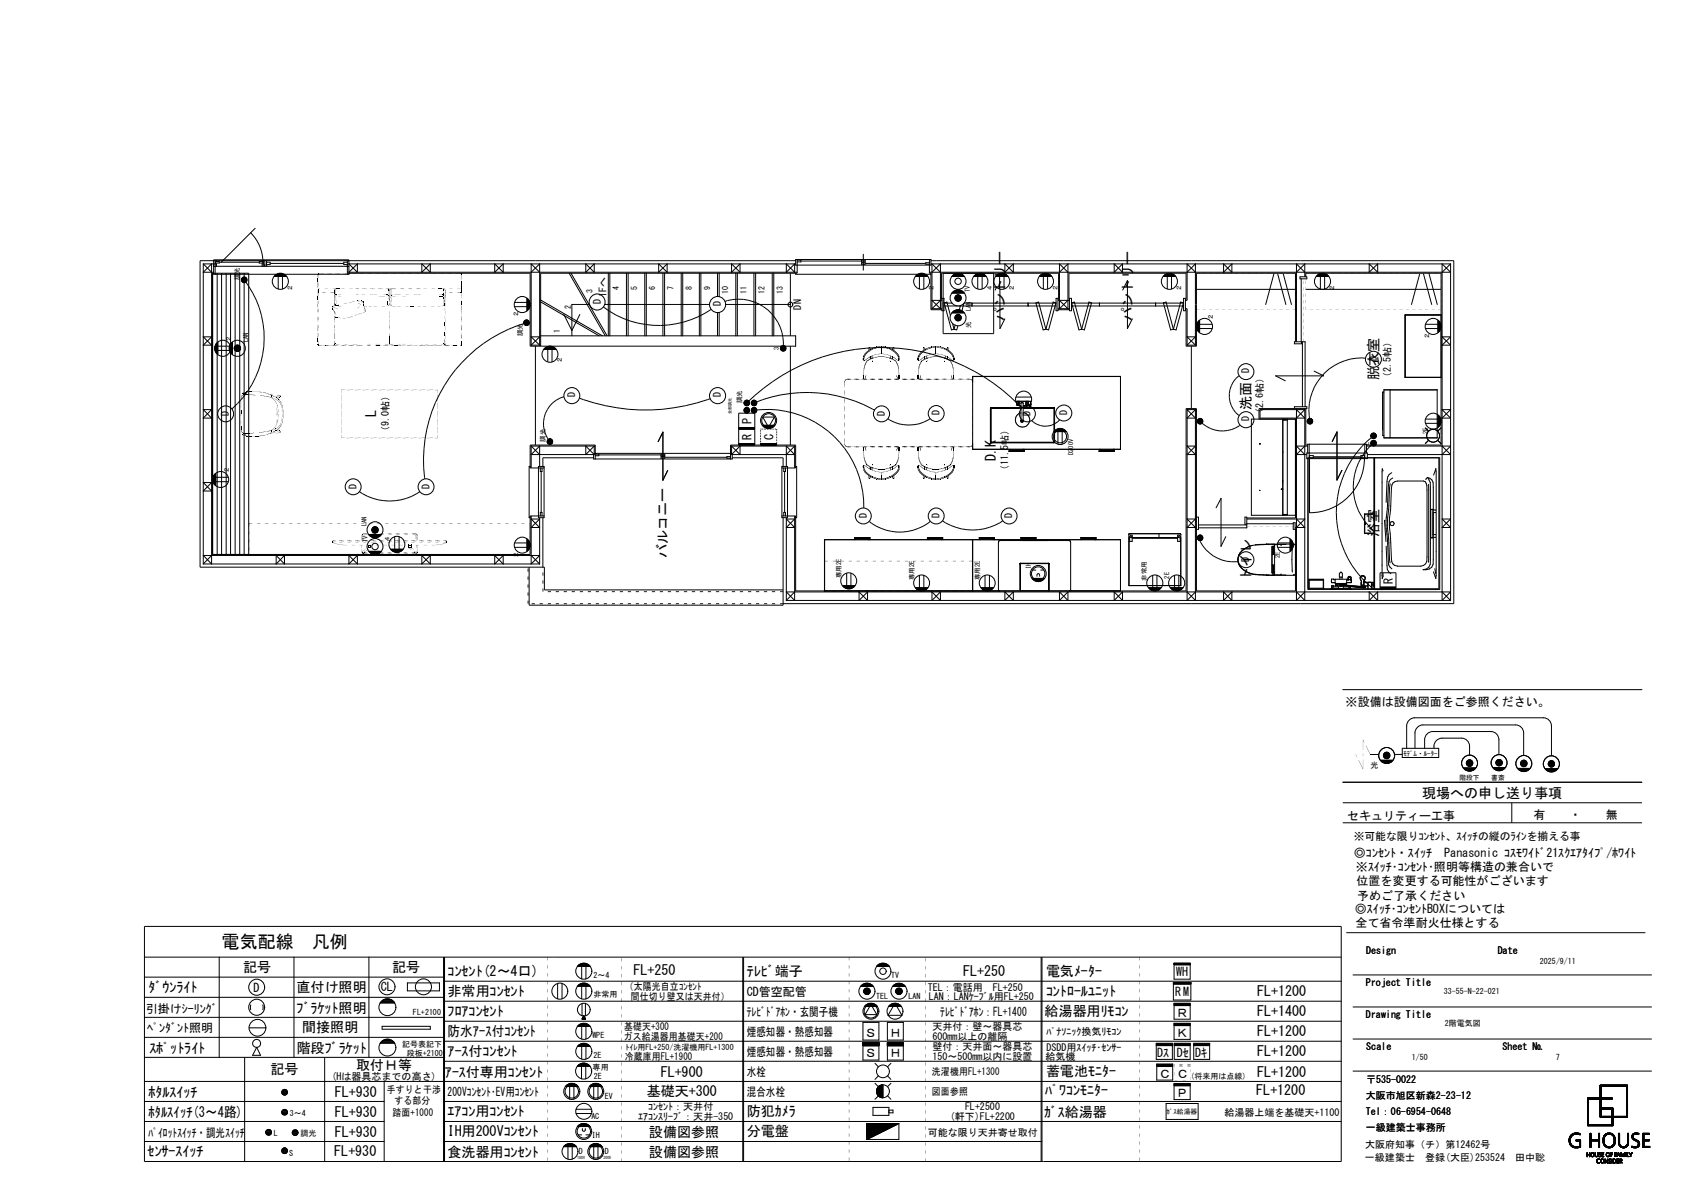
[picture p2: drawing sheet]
<svg xmlns="http://www.w3.org/2000/svg" width="420mm" height="297mm" viewBox="0 0 420 297" stroke-linecap="round" stroke-linejoin="round" font-family="sans-serif">
<defs><g id="words">
<text font-size="4.5" x="55.3" y="236.6">電気配線　凡例</text>
<g font-size="3.5">
<text x="250.9" y="80.2" transform="rotate(-90 250.9 80.2)">パントリー</text>
<text x="282.7" y="80.2" transform="rotate(-90 282.7 80.2)">パントリー</text>
<text x="344.2" y="94.9" transform="rotate(-90 344.2 94.9)">脱衣室</text>
<text x="93.9" y="104.2" transform="rotate(-90 93.9 104.2)">L</text>
<text x="312.3" y="102.2" transform="rotate(-90 312.3 102.2)">洗面</text>
<text x="248.6" y="115" transform="rotate(-90 248.6 115)">D.K</text>
<text x="344.2" y="134.1" transform="rotate(-90 344.2 134.1)">浴室</text>
<text x="166.7" y="139.4" transform="rotate(-90 166.7 139.4)">バルコニー</text>
<text x="312.3" y="144.9" transform="rotate(-90 312.3 144.9)">トイレ</text>
<text x="355.1" y="199.1">現場への申し送り事項</text>
<text x="60.7" y="242.7">記号</text>
<text x="97.9" y="242.7">記号</text>
<text x="111.8" y="243.7">ｺﾝｾﾝﾄ(2～4口)</text>
<text x="158.2" y="243.5">FL+250</text>
<text x="186.5" y="243.7">ﾃﾚﾋﾞ端子</text>
<text x="240.5" y="243.7">FL+250</text>
<text x="261.2" y="243.7">電気ﾒｰﾀｰ</text>
<text x="37.1" y="247.7">ﾀﾞｳﾝﾗｲﾄ</text>
<text x="74" y="247.7">直付け照明</text>
<text x="111.8" y="248.7">非常用ｺﾝｾﾝﾄ</text>
<text x="261.2" y="248.7">ｺﾝﾄﾛｰﾙﾕﾆｯﾄ</text>
<text x="313.9" y="248.7">FL+1200</text>
<text x="74" y="252.9">ﾌﾞﾗｹｯﾄ照明</text>
<text x="75.5" y="257.5">間接照明</text>
<text x="111.8" y="253.7">ﾌﾛｱｺﾝｾﾝﾄ</text>
<text x="260.8" y="253.6">給湯器用ﾘﾓｺﾝ</text>
<text x="313.9" y="253.7">FL+1400</text>
<text x="37.3" y="262.9">ｽﾎﾟｯﾄﾗｲﾄ</text>
<text x="74.1" y="262.8">階段ﾌﾞﾗｹｯﾄ</text>
<text x="111.8" y="263.7">ｱｰｽ付ｺﾝｾﾝﾄ</text>
<text x="111.8" y="258.7">防水ｱｰｽ付ｺﾝｾﾝﾄ</text>
<text x="313.9" y="258.7">FL+1200</text>
<text x="313.9" y="263.7">FL+1200</text>
<text x="67.5" y="268.1">記号</text>
<text x="88.9" y="267">取付Ｈ等</text>
<text x="111.1" y="268.9">ｱｰｽ付専用ｺﾝｾﾝﾄ</text>
<text x="165" y="268.7">FL+900</text>
<text x="261.2" y="268.6">蓄電池ﾓﾆﾀｰ</text>
<text x="313.9" y="268.8">FL+1200</text>
<text x="37.1" y="273.9">ﾎﾀﾙｽｲｯﾁ</text>
<text x="83.6" y="273.9">FL+930</text>
<text x="161.5" y="273.6">基礎天+300</text>
<text x="261" y="273.3">ﾊﾟﾜｺﾝﾓﾆﾀｰ</text>
<text x="313.7" y="273.3">FL+1200</text>
<text x="37.1" y="278.9">ﾎﾀﾙｽｲｯﾁ(3～4路)</text>
<text x="83.6" y="278.9">FL+930</text>
<text x="111.8" y="278.6">ｴｱｺﾝ用ｺﾝｾﾝﾄ</text>
<text x="186.5" y="278.6">防犯ｶﾒﾗ</text>
<text x="260.7" y="278.9">ｶﾞｽ給湯器</text>
<text x="83.6" y="283.9">FL+930</text>
<text x="111.8" y="283.6">IH用200Vｺﾝｾﾝﾄ</text>
<text x="162.1" y="283.8">設備図参照</text>
<text x="186.5" y="283.6">分電盤</text>
<text x="36.8" y="288.5">ｾﾝｻｰｽｲｯﾁ</text>
<text x="83.5" y="288.5">FL+930</text>
<text x="111.8" y="288.7">食洗器用ｺﾝｾﾝﾄ</text>
<text x="162.1" y="288.8">設備図参照</text>
</g>
<g font-size="3">
<text x="187.7" y="105.9" transform="rotate(-90 187.7 105.9)">P</text>
<text x="187.7" y="109.9" transform="rotate(-90 187.7 109.9)">R</text>
<text x="193.1" y="109.9" transform="rotate(-90 193.1 109.9)">C</text>
<text x="347.8" y="145.7" transform="rotate(-90 347.8 145.7)">R</text>
<text x="336" y="176.3">※設備は設備図面をご参照ください。</text>
<text x="336.4" y="204.6">セキュリティー工事</text>
<text x="382.9" y="204.3">有　　・　　無</text>
<text x="338.1" y="213.8">◎ｺﾝｾﾝﾄ・ｽｲｯﾁ　Panasonic ｺｽﾓﾜｲﾄﾞ21ｽｸｴｱﾀｲﾌﾟ/ﾎﾜｲﾄ</text>
<text x="338.6" y="217.5">※ｽｲｯﾁ･ｺﾝｾﾝﾄ･照明等構造の兼合いで</text>
<text x="338.8" y="220.9">位置を変更する可能性がございます</text>
<text x="338.3" y="227.9">◎ｽｲｯﾁ･ｺﾝｾﾝﾄBOXについては</text>
<text x="338.9" y="224.5">予めご了承ください</text>
<text x="338.5" y="231.5">全て省令準耐火仕様とする</text>
<text x="293.7" y="243.7">WH</text>
<text x="63.3" y="247.5">D</text>
<text x="95.1" y="247.4">CL</text>
<text x="186.5" y="248.5">CD管空配管</text>
<text x="293.4" y="248.5">RM</text>
<text x="36.4" y="252.8">引掛けｼｰﾘﾝｸﾞ</text>
<text x="36.7" y="257.6">ﾍﾟﾝﾀﾞﾝﾄ照明</text>
<text x="186.5" y="253.5">ﾃﾚﾋﾞﾄﾞｱﾎﾝ・玄関子機</text>
<text x="234.8" y="253.5">ﾃﾚﾋﾞﾄﾞｱﾎﾝ：FL+1400</text>
<text x="293.7" y="253.8">Ｒ</text>
<text x="186.5" y="263.5">煙感知器・熱感知器</text>
<text x="186.5" y="258.5">煙感知器・熱感知器</text>
<text x="216" y="263.7">Ｓ</text>
<text x="216" y="258.7">Ｓ</text>
<text x="222.1" y="263.7">Ｈ</text>
<text x="222.1" y="258.7">Ｈ</text>
<text x="288.9" y="263.7">Dｽ</text>
<text x="293.7" y="258.8">Ｋ</text>
<text x="293.8" y="263.8">Dｾ</text>
<text x="298.4" y="263.7">Dｷ</text>
<text x="186.5" y="268.5">水栓</text>
<text x="289.3" y="268.9">Ｃ Ｃ</text>
<text x="111.8" y="273.5">200Vｺﾝｾﾝﾄ･EV用ｺﾝｾﾝﾄ</text>
<text x="186.5" y="273.5">混合水栓</text>
<text x="293.7" y="273.8">Ｐ</text>
<text x="37.1" y="283.7">ﾊﾟｲﾛｯﾄｽｲｯﾁ・調光ｽｲｯﾁ</text>
</g>
<text font-size="2.7" x="338" y="209.6">※可能な限りｺﾝｾﾝﾄ、ｽｲｯﾁの縦のﾗｲﾝを揃える事</text>
<g font-size="2.5">
<text x="150" y="75.8" transform="rotate(-90 150 75.8)">D</text>
<text x="151.5" y="74.2" transform="rotate(-90 151.5 74.2)">1Fへ</text>
<text x="180" y="76.5" transform="rotate(-90 180 76.5)">D</text>
<text x="200.1" y="77.3" transform="rotate(-90 200.1 77.3)">DN</text>
<text x="311.9" y="93.2" transform="rotate(-90 311.9 93.2)">D</text>
<text x="343.8" y="90.1" transform="rotate(-90 343.8 90.1)">D</text>
<text x="347.3" y="95.3" transform="rotate(-90 347.3 95.3)">（2.5帖）</text>
<text x="143.6" y="99.2" transform="rotate(-90 143.6 99.2)">D</text>
<text x="180" y="99.2" transform="rotate(-90 180 99.2)">D</text>
<text x="57.2" y="103.8" transform="rotate(-90 57.2 103.8)">D</text>
<text x="220.9" y="103.8" transform="rotate(-90 220.9 103.8)">D</text>
<text x="234.6" y="103.7" transform="rotate(-90 234.6 103.7)">D</text>
<text x="257.3" y="103.8" transform="rotate(-90 257.3 103.8)">D</text>
<text x="266.5" y="103.5" transform="rotate(-90 266.5 103.5)">D</text>
<text x="311.9" y="105.2" transform="rotate(-90 311.9 105.2)">D</text>
<text x="315.4" y="104.4" transform="rotate(-90 315.4 104.4)">（2.6帖）</text>
<text x="97.1" y="108.9" transform="rotate(-90 97.1 108.9)">（9.0帖）</text>
<text x="251.8" y="118.7" transform="rotate(-90 251.8 118.7)">（11.5帖）</text>
<text x="89" y="122" transform="rotate(-90 89 122)">D</text>
<text x="107.2" y="122" transform="rotate(-90 107.2 122)">D</text>
<text x="216.4" y="129.2" transform="rotate(-90 216.4 129.2)">D</text>
<text x="234.6" y="129.2" transform="rotate(-90 234.6 129.2)">D</text>
<text x="252.8" y="129.2" transform="rotate(-90 252.8 129.2)">D</text>
<text x="311.9" y="140.2" transform="rotate(-90 311.9 140.2)">D</text>
<text x="341.1" y="238.1">Design</text>
<text x="374" y="238.1">Date</text>
<text x="156" y="247.1">（太陽光自立ｺﾝｾﾝﾄ</text>
<text x="157.5" y="249.5">間仕切り壁又は天井付）</text>
<text x="231.6" y="247.3">TEL：電話用　FL+250</text>
<text x="231.9" y="249.5">LAN：LANｹｰﾌﾞﾙ用FL+250</text>
<text x="341.1" y="246.1">Project Title</text>
<text x="155.8" y="257.1">基礎天+300</text>
<text x="232.8" y="257">天井付：壁～器具芯</text>
<text x="341.1" y="254.1">Drawing Title</text>
<text x="155.7" y="259.5">ガス給湯器用基礎天+200</text>
<text x="232.8" y="262">壁付：天井面～器具芯</text>
<text x="232.8" y="259.5">600mm以上の離隔</text>
<text x="261.3" y="258.3">ﾊﾟﾅｿﾆｯｸ換気ﾘﾓｺﾝ</text>
<text x="261.3" y="262.3">DSDD用ｽｲｯﾁ･ｾﾝｻｰ</text>
<text x="341.1" y="262.1">Scale</text>
<text x="375.2" y="262.1">Sheet №</text>
<text x="82.8" y="269.5">(Hは器具芯までの高さ)</text>
<text x="156" y="264.5">冷蔵庫用FL+1900</text>
<text x="230.5" y="268.3">洗濯機用FL+1300</text>
<text x="232.8" y="264.5">150～500mm以内に設置</text>
<text x="261.1" y="264.5">給気機</text>
<text x="96.6" y="272.8">手すりと干渉</text>
<text x="98.5" y="275.6">する部分</text>
<text x="230.5" y="273.3">図面参照</text>
<text x="341" y="274.2">大阪市旭区新森2-23-12</text>
<text x="341.1" y="270.2">〒535-0022</text>
<text x="98" y="278.5">踏面+1000</text>
<text x="159.4" y="279.6">ｴｱｺﾝｽﾘｰﾌﾞ：天井-350</text>
<text x="161.9" y="277.1">ｺﾝｾﾝﾄ：天井付</text>
<text x="237.2" y="279.6">(軒下)FL+2200</text>
<text x="241" y="277.1">FL+2500</text>
<text x="305.7" y="278.4">給湯器上端を基礎天+1100</text>
<text x="341.1" y="278.2">Tel：06-6954-0648</text>
<text x="231.7" y="283.5">可能な限り天井寄せ取付</text>
<text x="340.9" y="286.6">大阪府知事（チ）第12462号</text>
<text x="341.1" y="282.2">一級建築士事務所</text>
<text x="340.8" y="289.8">一級建築士　登録(大臣)253524　田中聡</text>
</g>
<g font-size="2">
<text x="142.5" y="77" transform="rotate(-90 142.5 77)">2</text>
<text x="147.9" y="73.1" transform="rotate(-90 147.9 73.1)">3</text>
<text x="154.6" y="72.4" transform="rotate(-90 154.6 72.4)">4</text>
<text x="159.1" y="72.4" transform="rotate(-90 159.1 72.4)">5</text>
<text x="163.6" y="72.4" transform="rotate(-90 163.6 72.4)">6</text>
<text x="168.2" y="72.4" transform="rotate(-90 168.2 72.4)">7</text>
<text x="172.7" y="72.4" transform="rotate(-90 172.7 72.4)">8</text>
<text x="177.3" y="72.4" transform="rotate(-90 177.3 72.4)">9</text>
<text x="181.8" y="73.4" transform="rotate(-90 181.8 73.4)">10</text>
<text x="186.4" y="73.4" transform="rotate(-90 186.4 73.4)">11</text>
<text x="190.9" y="73.4" transform="rotate(-90 190.9 73.4)">12</text>
<text x="195.5" y="73.4" transform="rotate(-90 195.5 73.4)">13</text>
<text x="139.8" y="83.1" transform="rotate(-90 139.8 83.1)">1</text>
<text x="342.2" y="191.6">光</text>
<text x="148.2" y="244">2～4</text>
<text x="222.5" y="244.1">TV</text>
<text x="384.5" y="240.7">2025/9/11</text>
<text x="148.2" y="249">非常用</text>
<text x="218.8" y="249.3">TEL</text>
<text x="226.9" y="249.3">LAN</text>
<text x="360.5" y="248.1">33-55-N-22-021</text>
<text x="103.1" y="253.2">FL+2100</text>
<text x="360.8" y="256.2">2階電気図</text>
<text x="100.4" y="261.3">記号表記下</text>
<text x="101.6" y="263.6">段板+2100</text>
<text x="147.9" y="259">WPE</text>
<text x="148.2" y="264">2E</text>
<text x="156.2" y="262">ﾄｲﾚ用FL+250/洗濯機用FL+1300</text>
<text x="148" y="267">専用</text>
<text x="148.3" y="269.3">2E</text>
<text x="297.3" y="269.3">(将来用は点線)</text>
<text x="352.5" y="264.7">1/50</text>
<text x="388.5" y="264.7">7</text>
<text x="151" y="274.2">EV</text>
<text x="72.3" y="278.6">3～4</text>
<text x="147.7" y="279.4">AC</text>
<text x="68.4" y="283.6">L</text>
<text x="75.1" y="283.5">調光</text>
<text x="147.8" y="284">IH</text>
<text x="72.2" y="288.5">S</text>
<text x="144.5" y="288.1">D</text>
<text x="151" y="288.1">D</text>
</g>
<g font-size="1.7">
<text x="350.4" y="188.8">ﾓﾃﾞﾑ・ﾙｰﾀｰ</text>
<text x="364.4" y="194.7">階段下</text>
<text x="372.4" y="194.6">書斎</text>
<text x="291.3" y="278">ｶﾞｽ給湯器</text>
</g>
<g font-size="1.6">
<text x="59.8" y="69.9" transform="rotate(-90 59.8 69.9)">調光</text>
<text x="72.9" y="72.5" transform="rotate(-90 72.9 72.5)">２</text>
<text x="233.1" y="72.5" transform="rotate(-90 233.1 72.5)">２</text>
<text x="242.2" y="72.9" transform="rotate(-90 242.2 72.9)">TV</text>
<text x="242.4" y="77.7" transform="rotate(-90 242.4 77.7)">LAN</text>
<text x="247.7" y="72.5" transform="rotate(-90 247.7 72.5)">４</text>
<text x="253.1" y="72.5" transform="rotate(-90 253.1 72.5)">２</text>
<text x="264" y="72.5" transform="rotate(-90 264 72.5)">２</text>
<text x="294.9" y="72.5" transform="rotate(-90 294.9 72.5)">２</text>
<text x="333.2" y="72.5" transform="rotate(-90 333.2 72.5)">２</text>
<text x="129.4" y="79.2" transform="rotate(-90 129.4 79.2)">２</text>
<text x="130.5" y="83.9" transform="rotate(-90 130.5 83.9)">調光</text>
<text x="242.4" y="82" transform="rotate(-90 242.4 82)">光</text>
<text x="302.8" y="79.8" transform="rotate(-90 302.8 79.8)">２</text>
<text x="57.7" y="85.3" transform="rotate(-90 57.7 85.3)">２</text>
<text x="61.9" y="85.5" transform="rotate(-90 61.9 85.5)">LAN</text>
<text x="194.4" y="87.3" transform="rotate(-90 194.4 87.3)">3</text>
<text x="356.9" y="84.7" transform="rotate(-90 356.9 84.7)">２</text>
<text x="140.3" y="90.7" transform="rotate(-90 140.3 90.7)">２</text>
<text x="185.2" y="100.6" transform="rotate(-90 185.2 100.6)">調光</text>
<text x="136.1" y="110.2" transform="rotate(-90 136.1 110.2)">調光</text>
<text x="267.9" y="113.6" transform="rotate(-90 267.9 113.6)">D200V</text>
<text x="341.8" y="111" transform="rotate(-90 341.8 111)">L</text>
<text x="356.5" y="108.3" transform="rotate(-90 356.5 108.3)">2E</text>
<text x="57.2" y="118.1" transform="rotate(-90 57.2 118.1)">２</text>
<text x="91.5" y="131.3" transform="rotate(-90 91.5 131.3)">LAN</text>
<text x="91.8" y="135.3" transform="rotate(-90 91.8 135.3)">TV</text>
<text x="97.2" y="135.2" transform="rotate(-90 97.2 135.2)">４</text>
<text x="129.4" y="139.3" transform="rotate(-90 129.4 139.3)">２</text>
<text x="257.4" y="142.1" transform="rotate(-90 257.4 142.1)">IH</text>
<text x="319.6" y="139.3" transform="rotate(-90 319.6 139.3)">2E</text>
<text x="210.1" y="144.3" transform="rotate(-90 210.1 144.3)">専用2E</text>
<text x="228.3" y="144.8" transform="rotate(-90 228.3 144.8)">専用2E</text>
<text x="244.6" y="144.8" transform="rotate(-90 244.6 144.8)">専用2E</text>
<text x="286.3" y="144.9" transform="rotate(-90 286.3 144.9)">非常用</text>
<text x="292" y="144.4" transform="rotate(-90 292 144.4)">2E</text>
</g>
<g font-size="1">
<text x="182.6" y="103.3" transform="rotate(-90 182.6 103.3)">全部調光</text>
<text x="144.1" y="289.3">100V</text>
<text x="150.7" y="289.3">200V</text>
</g>
</g></defs>
<g fill="none" stroke="#000" stroke-width=".25">
<path d="M62.6 58.1a10.4 10.4 0 0 1 3.1 7.4M63.7 57l-8.5 8.4M50.8 65.9h3.3v.6M50.8 65.9v74.9M50.8 65.9l2 2M53.3 67.9h-2.5l2-2v74.9l-2-2.2h83.9l-2.1 2.2v-12M53.3 64.9h33.8v3.6h-33.8zM53.3 66.5h33.8M53.7 65.1v3.4M53.8 65.3h.9v.4h-.9zM54.2 68.2v70.2M54.7 65.4h10"/>
<path d="M55.3 68.2v70.2M56.5 68.2v70.2M57.6 68.2v70.2M58.7 68.2v70.2M59.9 68.2v70.2M60.8 69.7h.3v.3h-.3zM60.9 69.8l.2 .1zM60.9 69.9h.1zM61 68.2v70.2M61.4 70.4a23.5 23.5 0 0 1-3.5 31.7M64.7 65.3h1v.4h-1zM65.7 65.9h-.3v.6"/>
<path d="M65.7 65.1v1.4M66.1 65.1v1.4M66.5 65.4h.9v.6h-.9M66.5 65.1v1.4M67.4 65.7h18.5M68.4 69h3.2M68.5 68.9h3M68.6 68.8h2.8M68.7 68.7h2.6M68.7 68.7h2.5M68.8 68.6h2.4M68.9 68.5h2.2"/>
<path d="M69.1 68.4h1.8M69.2 68.4h1.5M69.4 68.3h1.2M69.5 69v3.1M69.6 68.2h.7M70.5 69v3.1M86.7 65.4h-.8v.6h.8M86.7 65.1v3.4M87.1 68.2h45.3v18.2h62.7M105.3 65.9v2l2.1-2v2zM123.5 65.9v2l2.1-2v2zM128.4 75.5h3.2"/>
<path d="M128.4 76.5h3.2M131.6 74.4v3.2M131.7 74.5v3M131.8 74.6v2.8M132 74.8v2.5M132 74.9v2.2M132.1 75v2M132.2 75.3v1.5M132.3 75.7v.6M132.6 67.9l2.1-2v20.2M134.7 67.9l-2.1-2v20.2M135 75.4l14.6 8.4"/>
<path d="M135 74.9l15.4 8.9M140.8 78.5l2 4 2-4M142.1 68.2l9 15.6M142.6 68.2l9 15.6M146.3 65.9v2l2.1-2v2zM147.2 76h-4.4v7.8M150.7 76.6a23.2 23.2 0 0 0 26.9 .6M151 76h26.2M151.9 68.2v15.6M152.3 68.2v15.6M156.4 68.2v15.6M156.8 68.2v15.6"/>
<path d="M161 68.2v15.6M161.4 68.2v15.6M164.5 65.9v2l2.1-2v2zM165.5 68.2v15.6M165.9 68.2v15.6M170.1 68.2v15.6M170.5 68.2v15.6M174.6 68.2v15.6M175 68.2v15.6M179.2 68.2v5.8M179.2 78v5.8M179.6 68.2v5.8"/>
<path d="M179.6 78v5.8M181 75.2a11.1 11.1 0 0 1 14.6 11M181.2 76h16.2M182.7 65.9v2l2.1-2v2zM183.7 68.2v15.6M184.1 68.2v15.6M188.3 68.2v15.6M188.7 68.2v15.6M192.8 68.2v15.6M193.2 68.2v15.6M196.3 65.9l2.1 2v-2l-2.1 2zM197.4 68.2v15.6"/>
<path d="M198.7 65.1h-148.7v76.5h85.9v5.6h59.6M198.7 64.8h33.8v1.4h-33.8zM198.7 68.2v.3h33.8M198.7 65.9h-111.6l2.1 2v-2l-2.1 2h112M199.1 64.8v3.4h-64.1v18.2M199.1 64.9h.9v.5h-.9M200 65.2h15.1M215.1 65.6h.9v.4h-.9zM215.1 64.9h.9v.5h-.9zM215.6 63.5v3.9M216 65.7h15.2M228.5 69h3.2"/>
<path d="M228.6 68.9h3M228.7 68.8h2.8M228.8 68.7h2.7M228.9 68.7h2.5M228.9 68.6h2.4M229 68.5h2.2M229.2 68.4h1.8M229.4 68.4h1.5M229.5 68.3h1.2M229.6 69v3.1M229.8 68.2h.7M230.7 69v3.1"/>
<path d="M232.1 67.9h130.1l-2.1-2v84l2.1-2.2h-165.9l2.1 2.2v-21.1M232.1 64.8v3.4h.4v9.1h2.7M232.1 65.6h-.9v.4h.9M232.5 65.1h130.5v85.6h-167.5M232.5 65.9h129.7M232.7 67.9l2.1-2v11.1l-2.1-2h2.5M232.7 77h2.5M234.8 67.9l-2.1-2v11.1M234.8 75l-2.1 2M235.2 74.7h-.1v-6.5h29.2v6.5h-.1M235.2 74.5h.5v3.1h-.5zM235.5 68.2v15.1h12.6v-15.1"/>
<path d="M235.7 76.4h3.4M235.7 75.6h2M237.3 78.7l-.9-3.3-.6 .2 1.8 6.7 .6-.1M237.6 69h3.2M237.6 73.2h3.2M237.6 78.1h3.2M237.7 73.1h3.1M237.7 68.9h3M237.7 73.1h3M237.7 78h3M237.8 73h2.9M237.8 77.9h2.9"/>
<path d="M237.8 68.8h2.8M237.8 72.9h2.8M237.9 68.7h2.6M237.9 72.9h2.6M237.9 77.8h2.6M238 68.7h2.5M238 72.8h2.5M238 68.6h2.4M238 77.7h2.4M238.1 68.5h2.2M238.1 72.7h2.2M238.2 77.6h2"/>
<path d="M238.2 68.5h2M238.3 68.4h1.8M238.3 72.6h1.8M238.5 68.4h1.5M238.5 77.5h1.5M238.6 68.3h1.2M238.6 72.5h1.2M238.6 77.4h1.2M238.9 72.4h.7M238.9 77.3h.7M239.1 74.2h.3v.3h-.3zM239.1 79.2l.3-.1v.4h-.3z"/>
<path d="M239.1 79.2h.3v.2h-.3zM239.1 74.3h.3v.2h-.3zM239.1 74.3l.2 .2zM239.1 79.3l.2 .1zM239.2 74.3l.1 .2zM239.2 79.2l.1 .2zM239.3 74.4h.1M239.3 79.3h.1M239.4 76.4h24.3M239.8 76.3l-.3 1M240.7 75.7l-.5 1.9M240.7 75.6h23"/>
<path d="M242.7 75.6v.8M243.1 69h3.2M243.2 68.9h3M243.3 68.8h2.8M243.4 68.7h2.6M243.5 68.6h2.4M243.6 68.5h2.2M243.7 68.5h2M243.8 68.4h1.8M243.9 68.4h1.5M244.1 68.3h1.2M244.1 69v3.1"/>
<path d="M245.2 69v3.1M248.5 69h3.3M248.6 68.9h3.1M248.8 68.8h2.7M248.8 68.7h2.7M248.8 71.7l-.3 .7M248.9 68.7h2.5M249 68.6h2.3M249 68.5h2.2M249.1 68.5h2.1M249.3 68.4h1.7M249.4 68.4h1.5"/>
<path d="M249.6 68.3h1.1M249.6 69v3.1M249.7 72.1v9.9l1.2-2.4M250.7 69v3.1M250.9 65.9v2l2.1-2v2zM256.7 75.6v.8M258.7 75.6l.6-.2 1.9 6.8-.7 .1zM259.5 69h3.2M259.5 68.9h3.1M259.7 68.8h2.8M259.7 68.7h2.7M259.8 68.7h2.5"/>
<path d="M259.9 68.6h2.4M260 68.5h2.2M260.1 68.5h1.9M260.2 68.4h1.8M260.3 68.4h1.5M260.5 68.3h1.2M260.5 69v3.1M261.6 69v3.1M263 75.4l.7 .2-1.9 6.7-.6-.1zM263.7 74.5h.5v3.1h-.5zM264.2 77.3h2.8M264.2 75h2.8"/>
<path d="M264.2 77h2.8M264.5 67.9l2.2-2v11.1l-2.2-2M266.7 67.9l-2.2-2v11.1l2.2-2M267 74.7h-.1v-6.5h29.3v6.5h-.2M267 74.5h.5v3.1h-.5zM267.5 76.4h28M267.5 75.6h28M267.6 75.6l.7-.2 1.8 6.8-.7 .1zM271.9 75.4l.6 .2-1.7 6.7-.7-.1zM274.5 75.6v.8M278.2 65.9v2l2.1-2v2zM280.3 72.4l1.2-2.4v12l1.2-2.4"/>
<path d="M288.5 75.6v.8M290.4 69h3.2M290.5 75.6l.7-.2 1.8 6.8-.7 .1zM290.5 68.9h3M290.6 68.8h2.8M290.7 68.7h2.6M290.7 68.7h2.5M290.8 68.6h2.4M290.9 68.5h2.2M291 68.5h2M291.1 68.4h1.8M291.3 68.4h1.4"/>
<path d="M291.4 68.3h1.2M291.5 69v3.1M292.5 69v3.1M294.8 75.4l.7 .2-1.8 6.7-.7-.1zM295.5 74.5h.5v3.1h-.5zM296 77.3h.2v9.1h2.5v-18.2h24.8v17.1M296 77h.4v9.1M296.4 67.9l2.1-2v20.2M298.5 67.9l-2.1-2v9.1h-.4M298.7 72.2h24.8M299.4 80v3M299.5 79.9v3.1"/>
<path d="M299.6 79.9v3.2M305.5 65.9v2l2.1-2v2zM318.1 68.3l-2.1 7.8M319 68.3l2.1 7.8M320.4 68.3l2.1 7.8M323.7 67.9l2.1-2v3.2M324.6 69.1h1.7v.5h-1.7zM324.9 69.6v15.7M325.8 67.9l-2.1-2v19.4M326.1 69.1v-.9h33.7v40.5M326.1 72.2h33.7M328.6 69h3.2"/>
<path d="M328.7 68.9h3M328.8 68.8h2.8M328.9 68.7h2.7M329 68.7h2.5M329 68.6h2.4M329.1 68.5h2.2M329.2 68.5h2M329.3 68.4h1.8M329.4 68.4h1.6M329.6 68.3h1.2M329.7 69v3.1M330.8 69v3.1"/>
<path d="M341.9 65.9v2l2.1-2v2zM354.5 68.3l-2.1 7.8M355.4 68.3l2.1 7.8M356.8 68.3l2.1 7.8M359 79.9v3.2M359.1 79.9v3.1M359.8 78.6h-8.9v15.6h8.9M362.2 65.9v84M362.2 65.9l-2.1 2M50.8 84.1h2l-2 2h2zM53.6 86.6v.6M53.7 86.4v1.1"/>
<path d="M53.8 86.2v1.5M53.8 86v1.8M53.9 85.9v2M53.9 85.8v2.2M54 85.7v2.4M54.1 85.7v2.5M54.1 85.6v2.7M54.2 85.5v2.8M54.3 85.4v3M54.4 86.4h2.9M54.4 85.3v3.2M54.4 87.5h2.9"/>
<path d="M57.3 86.4v1.1M57.4 86v1.8M57.7 85.7v2.5M57.7 85.6v2.7M57.8 85.5v2.8M57.9 85.5v2.9M58 85.4v3M58 85.4v3.1M58 85.3v3.2M59.1 86.8h.3v.3h-.3zM59.2 86.8h.2v.2h-.2zM59.2 86.8l.1 .2z"/>
<path d="M59.2 86.9l.1 .1zM59.3 86.9h.1M130.8 80.8a35.6 35.6 0 0 0-24.7 38.7M131.3 80.4h.3v.3h-.3zM131.4 80.4h.2v.3h-.2zM131.4 80.5l.2 .2zM131.4 80.5l.1 .1zM132.6 86.1h2.1M132.6 86.1l2.1-2h-2.1l2.1 2M133.7 86.4v24.7M135 83.8h63.7v2.6h-2.7M135.7 87.2h3.2"/>
<path d="M135.8 87.2h3.1M135.8 87.1h3M135.8 87h3M135.9 87h2.8M136 86.9h2.6M136.1 86.8h2.4M136.3 86.7h2M136.6 86.6h1.5M136.7 86.5h1.2M136.8 87.2v3.1M137.8 87.2v3.1M140.8 99a7 7 0 0 0-3.9 10.6"/>
<path d="M144.7 99.4a47.7 47.7 0 0 0 32.6 .1M195.4 86.8h.3v.3h-.3zM195.5 86.8h.2v.2h-.2zM195.5 86.9l.1 .1zM197.4 86.4v24.7M237.9 80.8l.3 1.4M238.5 81.2l-.3 1M239.2 81.3l-.3 1-.7-.1M242.9 93.9h36.9v18.2h-36.9zM242.9 94h36.9M253.7 99.1h3.8M296.4 86.1h2.1"/>
<path d="M296.4 86.1l2.1-2h-2.1l2.1 2M297.5 86.4v15.6M298.8 80.9v1.1M298.9 80.7v1.5M299 80.6v1.7M299.1 80.3v2.2M299.1 80.3v2.3M299.2 80.2v2.5M299.3 80.1v2.7M299.4 80v2.9M299.6 80.9h3.1M299.6 82h3.1"/>
<path d="M309.4 93.8a6.3 6.3 0 0 0 0 10M323.2 85.3h1.8v.5h-1.8zM328.1 92.6l2.4 1.2h-12l2.4 1.2M341 89.4a13.1 13.1 0 0 0-14 15M345.3 97.9v10.8l.3 .1M345.3 97.9l-.1 9.4M345.6 97.3h13.3M345.6 97.3h13.3v12h-13.3zM345.6 97.8l-.3 .1M347.1 97.3v12M355.9 80.9h3.1M355.9 82h3.1"/>
<path d="M359.2 80v2.9M359.3 80.1v2.7M359.4 80.2v2.5M359.5 80.3v2.2M359.6 80.6v1.7M359.7 80.7v1.5M359.7 80.9v1.1M360.1 84.1h2.1l-2.1 2h2.1zM50.8 102.2h2l-2 2.2h2zM53.1 119.3v.7M53.2 119.1v1.2M53.3 118.9v1.5"/>
<path d="M53.3 118.7v2M53.4 118.6v2.2M53.5 118.5v2.4M53.6 118.4v2.5M53.6 118.4v2.6M53.7 118.3v2.8M53.8 118.2v3M53.9 118.1v3.2M53.9 119.1h3.1M132.4 116.4h-.3v12.8h.3M132.6 111.3h16M132.6 111.3v5.5"/>
<path d="M132.6 111.3l2.1 2.2M134.5 116.4h1.3v12.8h-1.3zM134.9 116.8v.9h.4v-.9M135.1 117.7v10.2M137.2 110.1h.3v.2h-.3zM137.2 110.1h.2v.2h-.2zM137.2 110.2l.2 .1zM137.3 110.2l.1 .1zM146.3 111.3v2.2l2.1-2.2v2.2zM148.2 114.3h-12.6v2.1M148.2 113.5v1.1h34.6v-1.1M148.4 113.5h-15.8l2.1-2.2v5.1"/>
<path d="M148.4 113.2h34.3M148.6 114.6v-3.5h-16.2v5.7h3.4M148.6 113.4h.9v.3h-.9M149.5 113.5h15.6M164.3 110.2l1.2-2.3v11.9l1.2-2.4M165.1 114h.9v.3h-.9zM165.1 113.4h.9v.3h-.9zM166 114.1h15.5M182.4 114.6v-3.5h16.3v5.7h-3.5M182.4 111.3h16M182.4 114h-.9v.3h.9M182.7 113.5h15.7l-2.1-2.2v5.1"/>
<path d="M182.7 111.3v2.2l2.1-2.2v2.2zM182.8 114.3h12.7v2.1M184.4 110.9h4.1M184.4 107.1h4.1M184.4 107h4.1M184.4 110.7h4.1M184.4 110.8h4.1M184.4 111h4.1M184.4 111.1v-8h4.1v8M184.4 106.7h4.1M184.4 106.8h4.1M184.4 106.9h4.1"/>
<path d="M186.3 102.3h.3v.3h-.3zM186.3 100.4h.3v.3h-.3zM186.3 102.3h.3v.2h-.3zM186.3 100.5h.3v.2h-.3zM186.4 102.3h.2v.2h-.2zM186.4 100.5h.2v.2h-.2zM186.4 102.4h.1zM186.4 100.6h.1zM186.9 100.1a47.9 47.9 0 0 1 66.8 .4M188.1 102.3h.4v.3h-.4zM188.1 100.4h.4v.3h-.4zM188.1 102.3h.3v.2h-.3z"/>
<path d="M188.1 100.5h.3v.2h-.3zM188.2 102.3h.2v.2h-.2zM188.2 100.5h.2v.2h-.2zM188.2 102.4h.1zM188.2 100.6h.1zM188.9 100.3a34.5 34.5 0 0 1 29.5 2.1M189 102.3a24.2 24.2 0 0 1 26.7 24.5M189.9 110.9h4M189.9 107.1h.2M189.9 110.7h4v.4M189.9 110.7h4M189.9 110.8h4"/>
<path d="M189.9 111h4M189.9 107.3v.2M189.9 107.7v.2M189.9 108.1v.2M189.9 108.5v.2M189.9 108.9v.2M189.9 109.3v.2M189.9 109.7v.2M189.9 110.1v.2M189.9 110.5v.6M190.3 107.1h.2M190.3 106.1h3.2"/>
<path d="M190.4 106.2h3.1M190.4 106.3h3M190.5 106.3h2.9M190.5 104.1h2.9l-1.5 2.5zM190.5 106.4h2.8M190.6 106.4h2.7M190.7 106.5h2.5M190.7 107.1h.2M190.7 106.6h2.4M190.8 106.6h2.2M190.9 106.7h2M191 106.7h1.8"/>
<path d="M191.1 107.1h.2M191.2 106.8h1.5M191.3 106.8h1.2M191.5 107.1h.2M191.6 106.9h.6M191.9 107.1h.2M192.3 107.1h.2M192.7 107.1h.2M193.1 107.1h.2M193.5 107.1h.2M193.9 107.1v.2M193.9 107.5v.2"/>
<path d="M193.9 107.9v.2M193.9 108.3v.2M193.9 108.7v.2M193.9 109.1v.2M193.9 109.5v.2M193.9 109.9v.2M193.9 110.3v.2M195.2 116.4h1.4v12.8h-1.4zM195.7 116.8v.9h.4v-.9M195.9 117.7v10.2M198.4 111.3v5.5M198.4 111.3l-2.1 2.2"/>
<path d="M198.7 116.4h.2v12.8h-.2M221.7 104.5a9.7 9.7 0 0 0 10.5 0M247.3 110.3l.1 .2M247.3 110.3l.1 .1M247.4 101.9h7.5M247.4 101.9v8.6M247.4 110.3v.1M247.4 101.9l-.1 .1 .1-.1M247.4 110.4h15.9M247.4 110.4h.1M247.4 101.9v8.5M247.4 101.8h7.5"/>
<path d="M247.4 101.8v.1M247.4 101.9h.1M251.9 112.1l.1 .5M252 112.6h.1M252.2 112.1v.3h3.2l.1-.3M253.7 100.2h3.8M253.9 100.3l.1-.1v1M253.9 101l.1 .2M254 101.2h.9M254 100.2h.1M254 101.2h.1M254.4 100.2v1"/>
<path d="M254.8 101.5l.3 .4M254.9 103a1.8 1.8 0 0 0-1.1 2.8 1.8 1.8 0 0 0 3 0 1.8 1.8 0 0 0-1.1-2.8h-.2M254.9 104.9l.1 .4 .5-.1v-4.5l-.2-.3-.4 .2v4.4l.3 .2 .3-.3M255.4 100.6h.1M255.5 101.9h7.8M255.5 101.8l7.8 .1v8.5l-15.9 .1M255.5 101.2h1.6M255.7 112.1v.5h-3.8M256.2 100.2v1M256.2 100.3h.1M256.2 101h.1M257.1 101.8h.1"/>
<path d="M257.1 101v.8M257.1 101.7h.2M257.2 101.7h-.1M257.3 101.7h.1M257.3 101.7v.1M257.3 101.7l-.1 .1M257.3 101v.7M257.3 101.2h.1M257.3 100.2h-.6v1M257.3 100.2v1M257.3 100.2l.1 .1M257.4 100.6l-.1 .6"/>
<path d="M263.1 107.7h3.2M263.1 101.9h.1M263.2 107.6h3M263.2 101.9l.1 .1M263.2 101.9h.1M263.2 107.6h2.9M263.3 101.9l-.1 8.5M263.3 110.3l-.2 .1M263.3 110.4h-.1M263.3 110.4h.1M263.4 107.4h2.6M263.5 107.3h2.4"/>
<path d="M263.6 107.3h2.2M263.7 107.2h2M263.8 107.1h1.8M264.1 107h1.2M264.2 107.7v3.2M264.6 104.8a4.8 4.8 0 0 1-7 .1M265.2 107.7v3.2M274.4 112.1v.5h3.8v-.5M274.7 112.1v.3h3.3v-.3M296.4 111.3h2.1l-2.1 2.2h2.1zM296.4 102.2v47.7l2.1-2.2M296.4 102.2l2.1 2.2h-2.1l2.1-2.2"/>
<path d="M296.4 102.2h2.1M298.5 102.2v47.7l-2.1-2.2M299.5 105h.3v.3h-.3zM299.5 105h.3v.2h-.3zM299.6 105h.2v.2h-.2zM299.6 105.1l.1 .1zM300.1 105.6a7.4 7.4 0 0 0 9.5 .5M314.5 110.7h.1M314.5 110.8h.1M314.5 110.7v.1M314.6 110.8h.1M314.7 110.7h-.2"/>
<path d="M320.3 119.9v.6M320.3 104.6v24M320.3 104.8h1.1M320.4 104.6v.1M320.7 104.6v.1M321.4 104.7h-1.1v23.8h1.1M321.4 104.6v24M323.2 102v-.5h3.1v.5h-11.9v2.6M323.7 102v47.9l2.1-2.2M323.7 102.2l2.1 2.2h-11.2v-2.2h11.2l-2.1 2.2M325.2 101.5v-16.2h.7v16.2M325.8 111.3l-2.1 2.2h2.6"/>
<path d="M325.8 102v47.9l-2.1-2.2M326.1 102v9.1h.4M326.3 113.1h15.1v1.4h-15.1zM326.5 111.3h-2.8l2.1 2.2M326.5 113.1v-2.2h14.7v2.2M326.6 114.3h32.9v32.8h-32.9zM326.9 110.9v3.6M326.9 105h.4v.3h-.4zM327 105h.2v.2h-.2zM327 114.3h.9v-.6h-.9v14.3M327 105.1l.2 .1zM327.1 105.1v.1z"/>
<path d="M327.9 114h11.9M332.7 110.2l1.1-2.4v12l1.3-2.4M339.8 113.7h.9v.6h-.9zM340.7 114.3a13.6 13.6 0 0 1-13.7 13.7M340.8 110.9v3.6M341.2 111.1h1.3a14.3 14.3 0 0 0 .4 21.3M341.2 111.3h21l-2.1 2.2M342.4 109.2a24.3 24.3 0 0 0 .5 37.8M342.8 108.6h.3v.3h-.3zM342.8 110.4h.3v.3h-.3zM342.8 110.5h.3v.2h-.3zM342.9 108.7h.2v.1h-.2z"/>
<path d="M342.9 110.5h.2v.2h-.2zM342.9 108.7l.1 .2zM342.9 110.5l.1 .2zM342.9 108.7l.1 .1zM342.9 110.6l.1 .1zM343.1 114.3v32.9M343.2 114.3v32.8M345.4 117.5l-.3-.5v27.4l.3-.6-.1-.7M345.6 109.3h13.3M347.5 118l-.6 .4-.4 .6-.4 6.4M347.8 119.3l-.6 .4-.4 .5-.1 1-.3 5.8-.3 3 .7 11 .8 1M355.9 106.8l.8 .8"/>
<path d="M355.9 104.6h3.1M355.9 105.7h3.1M356.4 119.2l.7 1.2 .1 1.3-.1 19.1-.3 .8-.6 .4-.9 .2a2.05 2.05 0 0 0 2.6-2.5v-5.6M356.4 119.2l-.4 .5M356.4 119.2l1.1 .6 .3 .6 .1 6.9M356.7 109.9l-.8 .8M358 118.6l.5-1.6v27.4l-.6-1.7M359 109.9l.8 .8M359 103.5v3.2M359.1 103.5v3.2M359.2 103.7v2.9M359.3 114.3v32.6h-32.7"/>
<path d="M359.3 103.7v2.8M359.4 103.8v2.6M359.5 104v2.2M359.6 104.2v1.8M359.7 104.4v1.5M359.7 104.5v1.2M359.8 108.8v2.3h-16.4M359.8 106.8l-.8 .8M360.1 111.3l2.1 2.2h-20.8M360.1 102.2h2.1l-2.1 2.2h2.1zM50.8 120.4h2l-2 2.2h2zM52.8 138.6l-2 2.2"/>
<path d="M53.9 120.2h3.1M69 138.6v2.2l2-2.2v2.2zM87.1 138.6v2.2l2.1-2.2v2.2zM89.7 122.7a13.4 13.4 0 0 0 15.1 0M92 137.6h3.2M92 133.4h3.2M92.1 137.7h3.1M92.1 133.6h3.1M92.2 137.8h2.9M92.2 137.8h2.8M92.2 133.7h2.8M92.3 137.9h2.7"/>
<path d="M92.4 138h2.5M92.4 133.8h2.5M92.5 138h2.3M92.5 133.9h2.3M92.5 133.9h2.2M92.7 138.1h2M92.7 134h2M92.8 138.2h1.7M92.8 134h1.7M92.9 138.3h1.5M92.9 134.1h1.5M93 138.3h1.2"/>
<path d="M93 134.2h1.2M93.3 134.2h.7M93.5 132.1l.3-.1v.4h-.3zM93.5 132.1h.3v.3h-.3zM93.6 132.2l.1 .1zM97.5 137.1h3.2M97.6 137.2h3M97.7 137.2h2.8M97.7 137.3h2.8M97.8 137.4h2.7M97.9 137.5h2.4M98.1 137.6h2"/>
<path d="M98.3 137.7h1.6M98.5 137.8h1.2M98.6 133.9v3.2M98.8 137.8h.6M99.7 133.9v3.2M105.3 138.6v2.2l2.1-2.2v2.2zM123.5 138.6l2.1 2.2v-2.2l-2.1 2.2zM128.4 135.5h3.2M128.4 136.6h3.2M131.6 134.5v3.2M131.7 134.5v3.1M131.8 134.7v2.8"/>
<path d="M132 134.8v2.5M132 135v2.2M132.1 135v2.1M132.2 135.3v1.5M132.3 135.7v.7M132.4 136.1v2.3h-79.3v-70.2h9v70.2M132.6 129.5h2.1l-2.1 2.2h2.1zM132.6 138.6l2.1 2.2M134.7 129.2v11.6M134.9 128.8v-.9h.4v.9M135.6 129.2v12.4M135.8 128.8h-3.4v7.2"/>
<path d="M195.2 128.8h3.5v18.7h97.5v-45.5h2.5v45.5h24.8l-.1-15.6M195.5 129.2v21.8h-63.4v-9.4M195.7 128.8v-.9h.4v.9M196.3 129.5h2.1l-2.1 2.2h2.1zM196.3 129.2v20.7M205.9 134.7v12.8M213.4 134.7v-.5h3.8v.5M213.6 134.7v-.2h3.4v.2M217 130.1a12.2 12.2 0 0 0 15.3 0M231.6 134.7v-.5h3.8v.5M231.8 134.4v.3v-.2h3.4M235.1 134.5h.1"/>
<path d="M235.2 134.5v.2M235.3 130a13.5 13.5 0 0 0 15.1 0M242.8 134.7v12.8M242.9 134.7v12.8M244.5 134.7v-.5h3.7v.5M244.7 134.5h3.3M244.7 134.4v.3M248 134.4v.3M255.1 134.7v-.3l3.3 .1v.2M258.4 134.4v.1M258.7 134.2h-3.8v.5M258.7 134.2v.5"/>
<path d="M258.7 134.2l-.1 .5M269.9 134.7v-.5h3.7v.5M270.1 134.5l3.3-.1v.3M270.1 134.4v.3M281.9 133.3v.9h.2M281.9 134.4v11.8M282 133.2h12.7M282 133.2l-.1 .1M282 133.2h.1M282 134.2v.2M282.1 134.4h-.2v11.7M282.4 133.2h-.4"/>
<path d="M282.7 134.2v.9h-.6v-1.2l.3-.3h.3v.3h-.3v.3h12v-.3h-.4v-.3h.4l.3 .3v1.2h-.7v-.9M282.7 134.4h11.3M289.4 133.2v1M294.3 133.2h.4M294.7 134.4h.2l-.1 11.8M294.7 133.2l.2 .1M294.7 133.2h.1M294.9 133.3v.9h-.2M298.5 129.5l-2.1 2.2h2.3M298.7 129.5h-2.3l2.1 2.2M298.7 129.1h.6v3h-.6M299.3 131h12v.7h-12"/>
<path d="M299.5 134.1h.3v.3h-.3zM299.6 134.2h.2v.1h-.2zM299.6 134.9a9.3 9.3 0 0 0 9.6 5.3M299.6 134.2l.1 .1zM303.7 126.7l1.2-2.3v12l1.2-2.5M309.1 139.7l.1 .6M309.2 139.1v1.2M310.1 137.5l-.8 1-.1 .6M310.1 137.5l-.9 1.6M310.9 129.1h.4v1.8h-.4zM311.2 136.7l-1.1 .8M311.3 129.5h14.5l-2.1 2.2"/>
<path d="M311.3 130.7h11.6M312.6 136.1l-1.4 .6M314.5 122.4h.1zM316.2 135.8h.1M316.2 135.8h6.8l.5 .4M316.2 135.8l-2.7 .2M316.9 135.9l-4.3 .2M317.6 138.4h.3M317.6 135.9h.2M317.7 136.4h.5M317.8 136.5v1.8M317.8 135.9h.5"/>
<path d="M317.9 138.4l.1-1.9h-.4v6.5M317.9 136.5v1.8M317.9 138.4h-.3M318.1 135.9l.1 .5M318.2 136.4h-.5M318.3 135.9v7.6M318.3 135.9h.8M319 135.5h3.1M319 136.6h3.1M319.2 135.9h1.9M319.7 136l.3 .1M320 122.1h.3"/>
<path d="M320.3 120.3v.1M320.3 122h-.3l.3 .2M320.3 128.4h1.1M320.4 128.5v.1M320.7 128.5v.1M322.1 134.5v3.2M322.2 134.5v3.1M322.3 134.6v2.9M322.4 134.7v2.8M322.4 134.7v2.7M322.5 134.8v2.5M322.5 134.9v2.3"/>
<path d="M322.6 135v2.2M322.7 135v2.1M322.7 135.2v1.7M322.7 136.6l-.1 3.1 .1 3.1M322.8 135.3v1.5M322.8 135.5v1.2M322.9 130.5h.5v1.6h-.5zM322.9 135.7v.7M323 135.9v.1M323.5 128.6h-11v-24h11v24.7h-12.2M323.7 129.5l2.1 2.2h-2.4M343.1 128.3h-2.4v4.8h2.4"/>
<path d="M343.1 128.4h-2.3v2.1h.2v.4h-.2v2.2h2.3M345.7 129.8l.4 5.4M346.1 136.3l.3 5.8 .4 .6 .5 .5M347.1 120.7l-.3 5.5a28.6 28.6 0 0 0 0 9.3l.3 5M347.9 120.5l1.1-.4h6.4l.5 .2 .4 .9v18.9l-.3 .6-.6 .4-.6 .2h-5.8a1.62 1.62 0 0 1-1.6-1.9l-.1-4a30.4 30.4 0 0 1 0-9.1l.1-4.3 .2-1zM356.7 120.9v19.4M357.3 127.2v7M357.3 127.1l.5 .1M357.8 127.1v.1M357.8 127.2v7M357.8 127.9h.7M357.8 133.4h.7"/>
<path d="M357.8 134.1h.7M357.8 134.2h-.5M357.8 127.3h.7M357.8 134.2h.1M357.9 127.9v5.5M360.1 129.5h2.1l-2.1 2.2h2.1zM50.8 140.8h83.9M196.3 149.9h165.9M198.4 147.7l-2.1 2.2M205.9 147.5v-12.8h73.9v12.8M210.3 146.2h3.2M210.4 146.3h3"/>
<path d="M210.5 146.4h2.8M210.6 146.5h2.7M210.7 146.5h2.5M210.7 146.6h2.4M210.8 146.6h2.2M210.9 146.7h2M211 146.8h1.8M211.2 146.8h1.5M211.3 146.9h1.2M211.4 143v3.2M211.6 146.9h.7M212.5 143v3.2"/>
<path d="M214.5 147.7v2.2l2.1-2.2v2.2zM228.5 146.7h3.2M228.6 146.8h3M228.7 146.9h2.9M228.7 146.9h2.8M228.8 147h2.7M228.9 147.1h2.5M228.9 147.1h2.4M229.1 147.2h2M229.4 147.4h1.5M229.6 143.6v3.1M229.8 147.4h.7"/>
<path d="M230.7 143.6v3.1M232.7 147.7v2.2l2.1-2.2v2.2zM244.9 146.7h3.2M245 146.8h3M245.1 146.9h2.8M245.2 147h2.6M245.2 147.1h2.6M245.3 147.1h2.4M245.5 147.2h2M245.7 147.4h1.6M246 143.6v3.1M246.2 147.4h.6"/>
<path d="M247.1 143.6v3.1M249.5 147.5l-.2-.3v-11.8l.1-.4 .2-.1h17.4l.3 .1v12.2l-.2 .3M250.9 147.7v2.2l2.1-2.2v2.2zM254.7 140.6l.1 .1M254.7 140.6h7.3M254.7 140.6l.1 6.9M254.7 140.6v6.9M254.8 140.7h7v6.7h-7zM254.8 140.6h.1M254.8 140.6h7M257.6 144.4h3.3M257.7 144.5h3"/>
<path d="M257.8 142.3h.9M257.9 144.6h2.7M257.9 144.7h2.7M258 144.7h2.5M258.1 144.8h2.3M258.1 144.8h2.2M258.2 144.9h2M258.4 144.9h1.7M258.5 145h1.5M258.7 145.1h1.1M258.9 143.9l.1-.5a.32 .32 0 0 1 .3-.2 .32 .32 0 0 1 .2 .2l.1 .5M258.9 145.1h.7"/>
<path d="M259.8 142.3h.9M261.8 140.6h.1M261.8 140.6h-.1M261.9 140.7v6.8M261.9 140.6v6.9M261.9 140.7h.1M262 140.6l-.1 .1M264.5 147.7l2.2 2.2v-2.2l-2.2 2.2zM278.2 147.7v2.2l2.1-2.2v2.2zM281.9 146.1l12.9 .1M281.9 146.1v.1M281.9 146.2h12.9"/>
<path d="M286.8 146.7h3.1M286.9 146.8h3M286.9 146.9h2.9M287 146.9h2.8M287 147h2.7M287.1 147.1h2.5M287.2 147.1h2.4M287.4 147.2h1.9M287.6 147.4h1.5M287.8 143.6v3.1M288 147.4h.7M288.9 143.6v3.1"/>
<path d="M292.2 146.7h3.2M292.3 146.8h3M292.4 146.9h2.9M292.4 146.9h2.8M292.5 147h2.6M292.6 147.1h2.5M292.7 147.1h2.3M292.8 147.2h2M293.1 147.4h1.5M293.3 143.6v3.1M293.5 147.4h.6M294.3 143.6v3.1"/>
<path d="M305.5 147.7v2.2l2.1-2.2v2.2zM309.2 140.3l.5 1.1M309.2 140.3a4.2 4.2 0 0 0 3.4 3M312.6 143.3l1.8 .1M312.6 143.3l1.8 .2M314.4 143.4l2.5 .1M314.4 143.5l1.8 .1M316.2 143.6h.1M317.6 141h.3M317.6 143.5h.2M317.8 141.1v1.8M317.8 143.5h.5"/>
<path d="M317.8 143h-.1h.5M317.9 141.1v1.8M317.9 141l.1 1.9h-.4M318.1 143.5v.1M318.1 143h.1M318.2 143v.5M318.3 143.5h.8M319.2 143.5h1.9M320 143.3l-.3 .1M323 143.4v.1M323.5 143.2l-.5 .4h-6.8M326.8 147.1v-2.5h3.7v2.5"/>
<path d="M326.9 144.7h3.5v2.1h-3.5zM326.9 144.8h3.5M332.3 147h5.1M332.3 147v.1M332.4 147v.1M332.4 146.9l-.1 .1M332.4 145.2l.1 .2M332.5 144.6h.5M332.5 145.4h.9M332.5 144.6v.8M332.5 144.6l-.1 .3M332.5 146.3h1.8v.5h-1.8v-.6l.5 .1"/>
<path d="M332.6 146.9h4.5M332.6 146.2v.9M332.8 146.9h.1M333 146.8v.1M333 146.2v.1M333 144.6l3.5 .1M333 144.6h.4M333.2 147v.1M333.4 144.8v.8h2.9v-.8M333.5 145.8h.6v.3h-.6M333.5 145.6v.7M333.6 146.1v.2"/>
<path d="M334.1 145.6l-.1 .7M334.6 145.6v.2h.5v-.2M334.6 144v.6M334.6 145.8l-.1 .3 .1 .3 .5-.2M334.6 145.6v.6M334.6 146l.2 .4M334.6 145.8v.4M334.6 142.9l.3-.1 .3 .4v.8h-.8v-.8zM334.7 142.9h.2M335 145.9l.1 .1M335.1 146v.2M335.1 146.2h.1"/>
<path d="M335.1 146h.4M335.1 145.9l-.1 .3h-.4M335.1 145.9l.1 .2M335.1 144v.6M335.2 146.2h.4M335.2 146h.3M335.2 146.1h.4M335.2 146.2l.4 .1M335.2 146.1l-.2 .3M335.5 146.1h.7M335.6 145.6v.7M336.1 145.6v.2"/>
<path d="M336.1 146.1v.2M336.1 146.2h.5M336.1 146.3h.4M336.1 145.6v.7M336.2 146.1l4.4 .4M336.2 146l4.1 .4M336.2 145.8h-.7v.3M336.3 144.6h.2M336.3 145.4h1.1M336.4 147v.1M336.5 147v.1M336.5 144.9l.1-.8 .5-.2 .3 .2v1.3"/>
<path d="M336.6 146.2h.5v.6h-1.7v-.5h1.7M336.6 146.2v.1M336.7 146.8v.1M336.7 144.6h.5M336.7 144.7h.5M336.7 144.9v-.6l.3-.2 .2 .2v.6M336.8 146.9h.1M337.1 146.8v.2M337.1 146.2v.9M337.1 146.3l3.6 .3M337.2 146.9l.2 .1M337.3 147v.1"/>
<path d="M337.4 144.6v.8M339.7 144.1l.3 1.8M339.7 144.1a.59 .59 0 0 1 .4-.5 .59 .59 0 0 1 .6 .2l.2 .5-.3 .7M339.7 144.1a.77 .77 0 0 1 1.1 0M339.9 145.3v1M339.9 146.2h1.6M339.9 145.4h.1M339.9 145.3h.1M339.9 146.3h1.6M339.9 145.1h.1M339.9 145.8l.1 .1M340 145.9l.2 .1 .3-.1"/>
<path d="M340.3 146.7l-3.2-.3 3.7 .3M340.4 146.3l.3 .4M340.5 146.3l.3 .4M340.5 145.2v.7M340.6 145.3h2.4v1h-.5M340.6 145.4h2.4M340.6 145l-.1 .8M340.6 145.1l-.1 .1M340.6 145.8l-.1 .1M340.6 144.9v.1M340.7 146.3l.3 .4M340.7 146.3l.3 .3"/>
<path d="M340.8 146.3l.2 .3M341 146.7h-.2M341 146.6v.1M341.5 145.4v1.7M341.9 147.7l2.1 2.2v-2.2l-2.1 2.2zM342.4 145.4h-.8v1.7M342.4 145.4v1.7M342.5 145.4v1.7M342.5 146.2h.5M342.5 145.8h.5zM342.6 145.8h.1M343.2 147.1l1.9 .1"/>
<path d="M343.2 147.1l1 .1M344.6 146.7h4M344.6 146.8h4M344.6 146.9h4M344.6 146.6h4M344.6 146.9v-3.9h4v3.9M358.3 141.9l.2 1.2M360.1 147.7l2.1 2.2M335.3 172.1h74.7M335.3 195.2h74.7M344.6 189.7h3.3M344.7 189.9h3.1"/>
<path d="M344.8 190h2.8M345 190.1h2.5M345.1 190.2h2.2M345.2 190.3h2.1M345.4 190.3h1.7M345.4 188.4h1.6M345.4 188.5h1.6M345.4 188.6h.8M345.4 188.6h1.6M345.5 190.4h1.5M345.5 188.3h1.5M345.5 188.7h1.5"/>
<path d="M345.5 188.8h1.5M345.5 188.2h1.5M345.6 188.1h1.3M345.6 189.1h1.3M345.7 190.5h1.1M345.7 188h1.1M345.7 189.1h1.1M345.8 187.9h.9M345.8 189.2h.9M345.9 187.8h.7M345.9 190.5h.7M345.9 189.3h.6"/>
<path d="M346 187.8h.5M346.3 188.6h.7M347 188.9l-1.4 .1M348.2 188.3h1.9M350.1 186.8h9.1v2.3h-9.1zM351.2 186.8v-5.6a2.05 2.05 0 0 1 2-2h32.2a2.02 2.02 0 0 1 2 2v7.4M353.3 186.8v-3.9a2.04 2.04 0 0 1 2-2h23.2a2.01 2.01 0 0 1 1.9 2v5.7M357.7 182.6h14.6a2.02 2.02 0 0 1 2 2v3.7M357.8 182.6a2.06 2.06 0 0 0-2.1 2v2.2M358.1 186.8a2.13 2.13 0 0 1 2-2.6h4.9a2.01 2.01 0 0 1 1.9 2v2.3M365.3 191.6h3.3M365.4 191.7h3.1"/>
<path d="M365.4 191.8h3.1M365.5 191.8h2.9M365.5 191.9h2.8M365.6 191.9h2.7M365.7 192h2.5M365.8 192.1h2.3M365.8 192.2h2.2M365.9 192.2h2.1M366.1 192.2h1.7M366.1 190.3h1.6M366.1 190.4h1.6M366.1 190.5h1.6"/>
<path d="M366.1 190.6h1.6M366.2 192.3h1.5M366.2 190.2h1.5M366.2 190.7h1.5M366.2 190.8h1.5M366.3 190h1.3M366.3 190.9h1.3M366.3 191h1.3M366.4 192.4h1.1M366.4 189.9h1.1M366.4 191h1.1M366.4 191.1h1.1"/>
<path d="M366.5 189.8h.9M366.5 191.1h.9M366.6 189.7h.7M366.6 192.4h.7M366.6 191.2h.6M366.7 189.7h.5M372.7 191.6h3.2M372.8 191.7h3M372.9 191.8h2.8M373 191.9h2.6M373.1 192h2.4M373.2 192h2.2"/>
<path d="M373.3 192.1h2M373.4 192.2h1.8M373.5 190.4h1.6M373.5 190.5h1.6M373.5 190.2h1.6M373.5 192.2h1.6M373.5 190.1h1.6M373.5 190.6h1.6M373.6 190h1.4M373.6 190.8h1.4M373.6 189.9h1.4M373.7 189.9h1.2"/>
<path d="M373.7 190.8h1.2M373.7 192.3h1.2M373.7 189.8h1.2M373.8 189.8h1.1M373.8 190.9h1.1M373.8 191h1M373.8 189.7h1M373.9 191.1h.8M373.9 189.7h.8M374 192.3h.6M374.1 189.6h.4M378.9 191.8h3.2"/>
<path d="M379.1 191.9h2.8M379.1 192.1h2.7M379.3 192.2h2.4M379.4 192.2h2.2M379.6 192.4h1.8M379.7 190.5h1.6M379.7 190.6h1.6M379.7 190.7h1.6M379.7 190.3h1.6M379.7 190.4h1.6M379.7 190.2h1.6M379.7 190.8h1.6"/>
<path d="M379.8 190.9h1.4M379.8 190.2h1.4M379.8 191h1.4M379.9 191.1h1.2M379.9 190.1h1.2M379.9 192.4h1.2M379.9 190h1.2M379.9 191.1h1.1M379.9 189.9h1.1M380 191.2h1M380 189.9h1M380.1 189.8h.8"/>
<path d="M380.2 192.5h.6M380.2 191.3h.6M380.3 189.8h.4M385.8 191.9h3.2M385.8 191.9h3.1M385.9 192h3M385.9 192h2.9M386 192.1h2.7M386 192.2h2.7M386.1 192.2h2.5M386.2 192.3h2.3M386.4 192.4h2"/>
<path d="M386.5 192.4h1.7M386.6 190.4h1.6M386.6 190.5h1.6M386.6 190.6h1.6M386.6 190.7h1.6M386.6 190.8h1.6M386.6 190.3h1.5M386.6 190.9h1.5M386.6 191h1.5M386.6 192.5h1.5M386.7 191.1h1.4M386.7 190.2h1.3"/>
<path d="M386.8 191.1h1.2M386.8 191.2h1.1M386.8 192.6h1.1M386.8 190.1h1.1M386.9 190h1M386.9 191.3h1M387 191.3h.8M387 189.9h.7M387.1 192.6h.6M387.1 191.4h.5M387.1 189.9h.5M335.3 200.4h74.7"/>
<path d="M335.3 205.4h74.7M377.5 200.4v5M36.1 231.2h298.8v58.7h-298.8zM36.1 238.9h298.8M54.7 238.9v25M73.4 238.9v25M92.1 238.9v25M110.8 238.9v51M111 238.9v51M185.5 238.9v51M185.7 238.9v51M260 238.9v51"/>
<path d="M260.2 238.9v51M336.2 232.8h74.6M36.1 243.9h74.7M36.1 248.9h74.7M36.1 253.9h74.7M36.1 258.9h74.7M62.2 256.5h4.2M62.6 250.8v1.2M65.6 250.8v1.2M95 250.2h3.5M95.1 250.1h3.2M95.2 249.9h3"/>
<path d="M95.3 249.9a2.1 2.1 0 0 1 3.3 .5h-3.7zM95.4 249.8h2.7M95.4 259.8h2.7M95.4 256.2h12v.7h-12zM95.6 249.6h2.3M95.6 259.7h2.3M95.8 249.5h1.9M95.8 259.6h1.9M96.2 249.4h1.1M96.2 259.4h1.1M101.7 245.3h8v2h-8zM110.8 259.9h224.1"/>
<path d="M110.8 254.9h224.1M110.8 249.9h224.1M110.8 244.9h224.1M139.2 245.4v3.9M140.3 245.4v3.9M144.2 256.2h3.2M144.2 241.2h3.2M144.2 246.2h3.2M144.2 241.1h3.1M144.3 241.1h3M144.3 256.1h3M144.3 246h3"/>
<path d="M144.3 241h2.9M144.3 256h2.9M144.4 241h2.8M144.4 246h2.8M144.4 240.9h2.7M144.4 255.9h2.7M144.4 245.9h2.7M144.5 240.8h2.5M144.5 245.8h2.5M144.6 240.8h2.3M144.6 255.8h2.3M144.6 245.7h2.3"/>
<path d="M144.7 245.7h2.2M144.8 240.7h2M144.8 255.7h2M144.8 245.7h2M144.9 245.6h1.7M145 240.5h1.5M145 255.6h1.5M145 245.5h1.5M145.2 255.5h1.1M145.2 245.4h1.1M145.2 241.2v3.1M145.2 246.2v3.1"/>
<path d="M145.2 256.2v3.1M145.3 250.4v3.1M145.4 254.2v.1M145.5 240.4h.6M145.5 255.4h.6M145.5 254.1v.2M145.5 245.4h.6M145.5 254v.3M145.6 253.9v.4M145.6 253.8v.5M145.7 253.7v.6M145.8 253.6l-.5 .7h.9"/>
<path d="M145.8 253.6l.4 .7M145.8 253.6v.7M145.9 253.7v.6M145.9 253.8v.5M146 254v.3M146.1 254.2v.1M146.2 250.4v3.1M146.2 254.3h.1M146.3 241.2v3.1M146.3 246.2v3.1M146.3 256.2v3.1M214.9 246.2h3.2"/>
<path d="M214.9 246.2h3.1M215 246.1h3M215 246h2.9M215.1 246h2.8M215.1 245.9h2.7M215.2 245.8h2.5M215.3 245.8h2.4M215.5 255.2h4v4.4h-4zM215.5 245.7h2M215.7 247.3h1.6M215.7 247.6h1.6M215.7 247.5h1.6"/>
<path d="M215.7 247.4h1.6M215.7 247.2h1.6M215.7 245.5h1.5M215.7 247.7h1.5M215.7 247.1h1.5M215.8 247.8h1.4M215.8 247h1.4M215.8 247.9h1.3M215.8 247h1.3M215.9 251.2h3.2M215.9 247.9h1.2M215.9 246.9h1.2"/>
<path d="M215.9 246.8h1.1M215.9 248h1.1M216 251.1h3M216 248.1h1M216 246.8h1M216 251h2.9M216.1 251h2.8M216.1 246.7h.8M216.1 248.1h.7M216.2 245.4h.6M216.2 250.9h2.6M216.3 250.8h2.4"/>
<path d="M216.5 250.7h2M216.7 250.5h1.5M217.1 250.4h.7M217.5 250.7l1.4 2.5h-2.9zM218.9 241.2h3.2M218.9 241.1h3.1M219 241h2.9M219.1 241h2.8M219.1 240.9h2.7M219.2 240.8h2.5M219.3 240.8h2.4M219.4 240.7h2.2"/>
<path d="M219.5 240.7h2M219.7 240.5h1.5M220.1 240.4h.7M221.6 255.2h4v4.4h-4zM221.9 251.2h3.2M222 251.1h3M222 251h2.9M222.1 251h2.8M222.1 250.9h2.7M222.3 250.8h2.4M222.5 250.7h2M222.7 250.5h1.5"/>
<path d="M222.9 246.2h3.2M222.9 246.2h3.1M223 246.1h3M223 246h2.9M223.1 246h2.7M223.1 245.9h2.7M223.1 250.4h.7M223.2 245.8h2.5M223.3 245.8h2.3M223.5 245.7h2M223.5 250.4l1.7 3h-3.5zM223.6 247.4h1.7"/>
<path d="M223.7 247.3h1.6M223.7 247.6h1.5M223.7 247.6h1.6M223.7 247.5h1.6M223.7 247.4h1.6M223.7 247.2h1.6M223.7 245.5h1.5M223.7 247.7h1.5M223.7 247.1h1.5M223.8 247.8h1.4M223.8 247h1.4M223.8 247.9h1.3"/>
<path d="M223.8 247h1.3M223.9 247.9h1.2M223.9 246.9h1.2M223.9 246.8h1.1M223.9 248h1.1M224 248.1h.9M224.1 246.7h.8M224.1 248.1h.7M224.2 245.4h.6M293 245.3h4.3M293 245.4h4.3M293 245.5h4.3"/>
<path d="M293 245.6h4.3M293 245.2h4.3v4.4h-4.3zM293.2 250.4h4v4h-4zM293.2 255.4h4v4h-4zM293.2 240.4h4v4h-4zM293.2 240.5h4M293.2 240.6h4M293.2 240.7h4M293.2 256h4M293.2 255.9h4M293.2 255.6h4M293.2 255.5h4"/>
<path d="M293.2 251h4M293.2 250.9h4M293.2 250.8h4M293.2 250.6h4M293.2 250.5h4M293.2 255.7h4M293.2 255.8h4M293.2 250.7h4M337.8 251.3h74.7M337.8 243.3h74.7M337.8 259.3h74.7M36.1 274.9h59.8"/>
<path d="M36.1 263.9h74.7M36.1 269.9h298.8M36.1 279.9h59.8M61.1 263.9v26M64.1 261.4l1 2h-2zM70.4 277.6h1.4M70.4 277.5h1.4M70.4 277.7h1.4M70.4 277.3h1.3M70.4 277.9h1.3M70.5 277.2h1.1M70.5 278h1.1"/>
<path d="M70.5 272.2v.8M70.7 277.1h.8M70.7 278.2h.8M70.7 272.1v1.1M70.8 272v1.3M70.9 271.9v1.4M71.1 271.9v1.4M71.2 271.9v1.4M71.3 272v1.3M71.5 272.1v1.1M71.6 272.2v.8M81.1 263.9v26"/>
<path d="M94.9 260.4a2.14 2.14 0 0 1 3.7 0M94.9 260.4h3.7M95 260.3h3.5M95.1 260.1h3.2M95.2 260h3M95.9 269.9v20M110.8 274.9h224.1M110.8 279.9h224.1M110.8 264.9h224.1M141.2 271.2h3.2M141.3 271.1h3M141.3 271h2.9"/>
<path d="M141.4 271h2.7M141.4 270.9h2.7M141.5 270.8h2.5M141.6 270.8h2.3M141.7 270.7h2.1M141.8 270.7h2M141.9 270.6h1.7M142 270.6h1.5M142.2 270.5h1.1M142.2 271.2v3.1M142.5 270.4h.6M143.3 271.2v3.1"/>
<path d="M143.8 277.9h3.9M143.8 276.9h3.9M144.1 266.1h3.2M144.2 261.2h3.2M144.2 266.1h3.1M144.3 261.1h3M144.3 266h2.9M144.4 261h2.8M144.4 265.9h2.7M144.4 260.9h2.7M144.5 265.8h2.5M144.6 260.8h2.3"/>
<path d="M144.7 265.7h2.1M144.7 265.6h2M144.8 260.7h2M144.9 265.6h1.7M144.9 260.6h1.7M145 265.5h1.5M145 260.6h1.5M145.2 265.4h1.1M145.2 260.5h1.1M145.2 266.1v3.2M145.2 261.2v3.1M145.4 265.3h.6"/>
<path d="M145.5 260.4h.6M146.3 266.1v3.2M146.3 261.2v3.1M147.2 271.2h3.2M147.2 271.1h3.1M147.3 271h2.9M147.4 271h2.8M147.4 270.9h2.7M147.5 270.8h2.5M147.6 270.8h2.3M147.8 270.7h2M147.9 270.6h1.7"/>
<path d="M148 270.6h1.5M148.2 270.5h1.2M148.3 271.2v3.1M148.4 270.4h.7M149.3 271.2v3.1M215.5 260.2h4v4.4h-4zM215.5 260.3h4M215.5 261h4M215.5 260.9h4M215.5 260.7h4M215.5 260.6h4M215.5 260.5h4"/>
<path d="M215.5 260.4h4M215.5 260.8h4M218 276.4h4v2h-4zM218.5 270.4l.9 .8v2.3l-.9 .9M218.5 265.4l.8 .9M218.9 271.9v1M219 271.8v1.2M219.1 271.6v1.5M219.1 271.5v1.7M219.2 271.4v1.9M219.2 271.4v2M219.3 271.3v2.1"/>
<path d="M219.3 268.5l-.8 .9M219.3 271.2l1.2-.4v3.2a1.61 1.61 0 0 1-1.5-1 1.61 1.61 0 0 1 .3-1.8zM219.4 271.2v2.4M219.5 271.1v2.5M219.5 271.1v2.6M219.6 271v2.7M219.7 271v2.8M219.8 270.9v2.9M219.9 270.9v3M220 270.8v3.1M220.1 270.8v3.1M220.2 270.8v3.1"/>
<path d="M220.2 270.8v3.2M220.3 270.8v3.2M220.4 270.8v3.2M221.6 260.2h4v4.4h-4zM221.6 260.3h4M221.6 261h4M221.6 260.9h4M221.6 260.7h4M221.6 260.6h4M221.6 260.5h4M221.6 260.4h4M221.6 260.8h4"/>
<path d="M221.6 273.5l.9 .9M221.6 268.5l.9 .9M222 277.1h1v.6h-1M222.5 270.4l-.9 .8M222.5 265.4l-.9 .9M288.7 260.4h4v4h-4zM288.7 261h4M288.7 260.9h4M288.7 260.7h4M288.7 260.6h4M288.7 260.5h4M288.7 260.8h4"/>
<path d="M288.8 265.8h4M288.8 265.7h4M288.8 265.6h4v4h-4zM288.8 266.2h4M288.8 266.1h4M288.8 266h4M288.8 265.9h4M291.2 275.4h8v4h-8zM293.2 271h4M293.2 270.9h4M293.2 270.8h4M293.2 270.7h4"/>
<path d="M293.2 270.6h4M293.2 270.4h4v4h-4zM293.2 260.4h4v4h-4zM293.2 261h4M293.2 260.9h4M293.2 260.7h4M293.2 260.6h4M293.2 260.5h4M293.2 260.8h4M298.1 260.4h3.9v4h-3.9zM298.1 261h3.9M298.1 260.9h3.9"/>
<path d="M298.1 260.7h3.9M298.1 260.6h3.9M298.1 260.5h3.9M298.1 260.8h3.9M337.8 267.3h74.7M396.4 274.2l.2 .2M396.4 279.9l.2 .3-.2-.2M396.4 279.9l.2 .2M396.4 279.8l.2 .2-.2-.5 .2 .3M396.4 279.4l.2 .3M396.4 279.4l.2 .2M396.4 279.2l.2 .5"/>
<path d="M396.4 279.2l.2 .2M396.4 278.8l.2 .6-.2-.3M396.4 278.8l.2 .3M396.4 278.7l.2 .2M396.4 278.3l.2 .3-.2-.2M396.4 276.8l.2 .3M396.4 277.2l.2 .1M396.4 277.2l.2 .3M396.4 277.3l.2 .5M396.4 277.4l.2 .3M396.4 277.6l.2 .2M396.4 277.7l.2 .2"/>
<path d="M396.4 277.8l.2 .4M396.4 278l.2 .2M396.4 278.3l.2 .3M396.4 278.2l.2 .3-.2-.3M396.4 278.1l.2 .3M396.4 274.1l.2 .2M396.4 274.2l.2 .2-.1-.1M396.4 274.4l.2 .3M396.4 274.5l.2 .2M396.4 274.6l.2 .2M396.4 274.7l.2 .3M396.4 274.8l.2 .2"/>
<path d="M396.4 274.9l.2 .2M396.4 275l.2 .2M396.4 275l.2 .3M396.4 275.1l.2 .3M396.4 275.2l.2 .3M396.4 275.3l.2 .2M396.4 275.4l.2 .2M396.4 275.5l.2 .2M396.4 275.6l.2 .3M396.4 275.4l.2 .4M396.4 275.7l.2 .3M396.4 276l.2 .3"/>
<path d="M396.4 276.2l.2 .2M396.4 276.2l.2 .4-.2-.2M396.4 276.5l.2 .3M396.4 274.2l.1 .1M396.5 274.3l.1 .3M396.6 278.7l-.2-.2 .2 .3M396.6 276.9l-.2-.3 .2 .3M396.6 276.9l-.2-.2 .2 .3M396.6 277.2l-.2-.3 .2 .4M396.6 276.1l-.2-.3 .2 .4M396.6 276.7l-.2-.3 .2 .3M396.6 274.3h.1"/>
<path d="M396.7 274.1l.3 .2-.5-.2 .2 .2M396.8 274.1l.4 .2-.3-.2M397 274.1l.3 .2-.2-.2M397 274.3l-.2-.2 .3 .2M397.2 274.1l.2 .2M397.2 274.1l.4 .2M397.3 274.1l.2 .2M397.4 274.1l.3 .2M397.6 274.1l.2 .2M397.6 274.1l.4 .2M397.8 274.1l.3 .2M397.8 274.1l.3 .2-.2-.2"/>
<path d="M398 274.1l.2 .2M398 274.1l.4 .2-.3-.2M398.5 274.3l-.3-.2 .3 .2M398.6 274.1l.1 .2M398.6 274.3l-.3-.2 .4 .2M398.6 274.1l.3 .2M398.7 274.1l.4 .2-.3-.2M398.9 274.1l.3 .2-.3-.2M399 274.1l.3 .2M399.1 274.1l.4 .2M399.2 274.1l.3 .2M399.3 274.1l.5 .4-.5-.4 .2 .2"/>
<path d="M399.5 274.1h.1M399.5 271l.3 .3M399.5 270.9l.3 .3M399.5 270.8l.5 .3-.3-.3M399.5 278.6l.3 .2zM399.5 272.2l.3 .2M399.5 272.1l.3 .2M399.5 272l.3 .2M399.5 271.9l.3 .3M399.5 271.8l.3 .3M399.5 271.7l.3 .3M399.5 271.7l.3 .2"/>
<path d="M399.5 271.5l.3 .3M399.5 271.4l.3 .3M399.5 271.4l.3 .2M399.5 271.3l.3 .2M399.5 271.2l.3 .2M399.5 271.1l.3 .3M399.5 272.2l.3 .3M399.5 272.3l.3 .3M399.5 272.4l.3 .3M399.5 272.5l.3 .3M399.5 272.6l.3 .2M399.5 272.7l.3 .3"/>
<path d="M399.5 272.8l.3 .2M399.5 272.9l.3 .2M399.5 273.7l.6 .6zM399.5 273l.3 .2M399.5 273l.3 .3M399.5 273.1l.3 .3M399.5 273.2l.3 .3M399.5 273.3l.3 .3M399.5 273.4l.3 .2M399.5 273.5l.3 .2M399.5 273.6l.3 .2M399.5 273.6l.3 .3"/>
<path d="M399.5 273.9l.5 .4M399.5 274l.3 .3M399.5 274.2l-.1-.1 .4 .3M399.5 274.3l.3 .3-.3-.2M399.5 274.4l.3 .3M399.5 274.7l.3 .3M399.5 274.8l.3 .3M399.5 275.2l.3 .1M399.5 275.3l.3 .2M399.5 275.3l.3 .4M399.5 275.4l.3 .3M399.5 275.5l.3 .3"/>
<path d="M399.5 275.8l.3 .3-.3-.2M399.5 276.2l.3 .3-.3-.5 .3 .2M399.5 276.4l.4 .4M399.5 276.7l.3 .2M399.5 276.8l.3 .3M399.5 276.9l.3 .3-.3-.3M399.5 277.1l.3 .2M399.5 277.2l.3 .3-.3-.2M399.5 277.5l.3 .2M399.5 277.8l.3 .2-.3-.5 .3 .3M399.5 277.9l.3 .2M399.5 278.2l.3 .2-.3-.4 .3 .3"/>
<path d="M399.5 278.2l.3 .4M399.5 278.3l.6 .5-.3-.2M399.5 278.4l.4 .4zM399.5 278.5l.4 .3zM399.5 278.8h.1M399.5 278.7l.2 .1M399.5 277.9l.3 .3M399.5 276.9l.3 .3M399.5 276.4l.3 .3M399.5 273.8l.3 .4M399.8 270.8l.2 .3M399.8 274.2l.1 .1-.4-.4 .3 .4"/>
<path d="M399.8 274.8l-.3-.3 .3 .4M399.8 275.2l-.3-.3 .3 .4M399.8 275.8l-.3-.2 .3 .5M399.8 276.7l-.3-.2 .3 .3M399.8 276.8l-.3-.2 .3 .3M399.8 277.6l-.3-.2 .3 .3M399.8 278.6l.2 .2M399.8 278.7l.2 .1M399.8 278.8h.1M399.8 276.6l.2 .2M399.8 276.6l.1 .2M399.8 276.7l.1 .1"/>
<path d="M399.8 276.8h2.7v1.8M399.8 274.2l.1 .1M399.8 274.1l.2 .2M399.8 276.8v1.8M399.9 270.8l.4 .3-.3-.3M399.9 274.1l.4 .2-.3-.2M399.9 276.6l.3 .2M400 276.8l-.5-.5 .6 .5M400 270.8l.3 .3M400 274.1l.3 .2M400.1 276.6l.2 .2M400.1 270.8l.4 .3-.2-.3"/>
<path d="M400.1 274.1l.4 .2-.3-.2M400.1 276.6l.4 .2M400.1 278.8l-.2-.2 .5 .2M400.2 278.6l.2 .2M400.3 278.6l.2 .2M400.3 270.8l.3 .3M400.3 274.1l.2 .2M400.3 278.6l.3 .2M400.4 270.8l.4 .3-.3-.3M400.4 276.6l.2 .2M400.4 274.1l.3 .2M400.4 278.6l.3 .2"/>
<path d="M400.5 276.6l.2 .2M400.5 274.1l.3 .2M400.5 276.6l.4 .2M400.5 278.6l.3 .2M400.6 270.8l.3 .3M400.6 274.1l.3 .2M400.6 278.6l.3 .2M400.6 270.8l.4 .3-.2-.3M400.6 276.6l.3 .2M400.7 274.1l.2 .2M400.7 278.6l.2 .2M400.7 276.6l.3 .2"/>
<path d="M400.8 274.1l.3 .2M400.8 278.6l.2 .2M400.9 278.6l.2 .2M400.9 270.8l.2 .3M400.9 274.1l.3 .2M400.9 270.8l.4 .3-.2-.3M400.9 278.6l.3 .2M401 274.1l.2 .2M401 278.6l.3 .2M401.1 274.1l.2 .2M401.1 276.6l.1 .2M401.1 276.8l-.3-.2 .4 .2"/>
<path d="M401.1 270.8l.3 .3M401.1 278.6l.3 .2M401.2 274.1l.2 .2M401.2 270.8l.4 .3-.3-.3M401.2 276.6l.5 .2-.3-.2M401.2 274.1l.3 .2M401.2 278.6l.3 .2M401.3 274.1l.3 .2M401.3 278.6l.3 .2M401.4 270.8l.3 .3M401.4 274.1l.3 .2M401.4 276.8l-.2-.2 .2 .2"/>
<path d="M401.4 278.6l.3 .2M401.4 270.8l.4 .3-.2-.3M401.5 274.1l.2 .2M401.5 276.6l.3 .2M401.5 278.6l.2 .2M401.6 274.1l.2 .2M401.6 276.6l.3 .2-.3-.2M401.6 278.6l.2 .2M401.6 270.8l.3 .3M401.7 274.1l.2 .2M401.7 278.6l.2 .2M401.7 270.8l.3 .3"/>
<path d="M401.7 274.1l.3 .2M401.7 278.6l.3 .2M401.8 270.8l.2 .3M401.8 274.1l.3 .2M401.8 278.6l.3 .2M401.9 276.6l.3 .2M401.9 278.6l.3 .2M402 270.8l.2 .3-.5-.3 .3 .3M402 274.1l.2 .2M402 276.8l-.3-.2 .4 .2M402 270.8l.3 .3M402 278.6l.3 .2"/>
<path d="M402 274.1l.3 .2M402 276.6l.2 .2M402.1 270.8l.4 .3-.3-.3M402.1 276.6l.3 .2M402.1 278.6l.3 .2M402.1 274.1l.3 .2M402.2 274.1l.3 .2M402.2 278.6l.6 .5-.5-.5M402.3 270.8l.3 .3-.2-.3M402.3 274.1l.2 .2M402.3 276.6l.5 .4M402.4 274.1l.2 .2"/>
<path d="M402.4 276.6l.3 .2M402.4 278.6l.4 .4M402.4 270.8l.3 .3M402.4 276.8l-.2-.2 .6 .5M402.5 274.1l.1 .1M402.5 278.6l.3 .3M402.5 270.8l.4 .3-.3-.3M402.5 276.6l.3 .3M402.5 276.9l.3 .2M402.5 276.9l.3 .4-.3-.3M402.5 277.1l.3 .3M402.5 277.2l.3 .3-.3-.2"/>
<path d="M402.5 277.4l.3 .2M402.5 277.4l.3 .4-.3-.3M402.5 277.6l.3 .3M402.5 277.7l.3 .3-.3-.2M402.5 277.8l.3 .3M402.5 277.9l.3 .3M402.5 278l.3 .4-.3-.2M402.5 278.2l.6 .6M402.5 278.5l.4 .3M402.5 278.6l.3 .2M402.5 279.1l.3 .1M402.5 279.1l.3 .4-.3-.3"/>
<path d="M402.5 279.3l.3 .3M402.5 279.4l.3 .3-.3-.3M402.5 279.4l.3 .3M402.5 279.5l.3 .4-.3-.2M402.5 279.7l.3 .3M402.5 279.8l.3 .4-.3-.3M402.5 280l.3 .2M402.5 278.3l.3 .3M402.5 278.6h.1M402.5 278.6h-2.7M402.6 276.8l-.3-.2 .5 .5M402.6 276.6h.2"/>
<path d="M402.7 270.8l.3 .3M402.7 276.6h.1M402.8 270.8l.3 .3M402.8 276.7l-.2-.1 .2 .1M402.8 278.6l-.3-.2 .5 .4M402.9 278.6l.2 .2M403 278.6l.2 .2M403 270.8l.3 .3-.4-.3 .2 .3M403.1 270.8l.3 .3M403.1 278.6l.3 .2M403.1 270.8l.4 .3-.2-.3M403.2 278.6l.2 .2"/>
<path d="M403.3 278.6l.2 .2M403.3 270.8l.3 .3M403.4 278.6l.2 .2M403.4 270.8l.3 .3-.3-.3M403.4 278.6l.3 .2M403.5 270.8l.3 .3M403.5 278.6l.3 .2M403.6 270.8l.3 .3-.2-.3M403.6 278.6l.3 .2M403.7 278.6l.2 .2M403.7 270.8l.3 .3M403.8 278.6l.2 .2"/>
<path d="M403.9 278.6l.2 .2M403.9 278.6l.3 .2M404 270.8l.2 .3M404 278.6l.3 .2M404.1 271.1l-.2-.3 .3 .3M404.1 270.8l.2 .3M404.1 278.6l.5 .2-.3-.2M404.2 270.8l.2 .3M404.2 270.8l.3 .3M404.3 270.8l.3 .3M404.4 270.8l.3 .3M404.4 278.6l.3 .2"/>
<path d="M404.5 278.6l.4 .2M404.5 270.8l.2 .3M404.6 270.8l.2 .3M404.6 278.6l.2 .2M404.7 270.8l.2 .3M404.7 278.6l.3 .2M404.7 270.8l.3 .3M404.8 270.8l.2 .3M404.9 270.8l.2 .3M405 270.8l.2 .3M405 278.6l.3 .2-.6-.2 .3 .2M405 270.8l.3 .3"/>
<path d="M405.1 270.8l.3 .3M405.1 278.6l.4 .2-.3-.2M405.2 270.8l.3 .3M405.3 278.6l.3 .2-.2-.2M405.3 270.8l.3 .3M405.3 278.8l-.2-.2 .3 .2M405.4 270.8l.2 .3M405.5 270.8l.2 .3M405.5 278.6l.2 .2M405.5 278.6l.3 .2-.2-.2M405.6 270.8l.2 .3M405.6 270.8l.3 .3"/>
<path d="M405.7 270.8l.3 .3M405.7 278.6l.3 .2M405.8 270.8l.3 .3M405.9 270.8l.2 .3M405.9 278.6l.2 .2M405.9 278.8l-.3-.2 .3 .2M405.9 270.8l.5 .6M405.9 278.6l.3 .2M406 278.6l.2 .2M406.1 278.6l.3 .2M406.1 270.8l.3 .5-.4-.5 .4 .4-.2-.3M406.1 270.8l.1 .1"/>
<path d="M406.1 270.8l.3 .3-.2-.2M406.2 277.6l.2 .3M406.2 277.5l.2 .3M406.2 277.5l.2 .2M406.2 277.4l.2 .2M406.2 277.3l.2 .2M406.2 277.2l.2 .3M406.2 277.1l.2 .3M406.2 277l.2 .3M406.2 276.9l.2 .3M406.2 276.9l.2 .2M406.2 276.8l.2 .2"/>
<path d="M406.2 276.7l.2 .2M406.2 276.6l.2 .3M406.2 276.5l.2 .3M406.2 276.4l.2 .2M406.2 276.3l.2 .3M406.2 276.2l.2 .3M406.2 276.1l.2 .3M406.2 276.1l.2 .2M406.2 276l.2 .2M406.2 275.9l.2 .2M406.2 275.8l.2 .3M406.2 275.7l.2 .3"/>
<path d="M406.2 275.6l.2 .3M406.2 275.5l.2 .3M406.2 275.4l.2 .3M406.2 275.3l.2 .3M406.2 275.3l.2 .2M406.2 275.2l.2 .2M406.2 275.1l.2 .2M406.2 274.8l.2 .5M406.2 274.9l.2 .3M406.2 274.7l.2 .3M406.2 274.7l.2 .1M406.2 274.4l.2 .4"/>
<path d="M406.2 274.4l.2 .3M406.2 274l.2 .3M406.2 273.7l.2 .4-.2-.2M406.2 273.7l.2 .2M406.2 273.5l.2 .3M406.2 273.1l.2 .3M406.2 272.9l.2 .4M406.2 272.8l.2 .3M406.2 272.8l.2 .2-.2-.5 .2 .3M406.2 272.5l.2 .3M406.2 272.2l.2 .3M406.2 272l.2 .4-.2-.3"/>
<path d="M406.2 271.9l.2 .3-.2-.2M406.2 271.8l.2 .3M406.2 271.7l.2 .2M406.2 271.4l.2 .3-.2-.3M406.2 271.3l.2 .3M406.2 271.2l.2 .3M406.2 278.7l.2 .1M406.2 278.6l.2 .2M406.2 278.5l.2 .3M406.2 278.4l.2 .3M406.2 278.3l.2 .3M406.2 278.3l.2 .2"/>
<path d="M406.2 278.2l.2 .2M406.2 278.1l.2 .2M406.2 278l.2 .3M406.2 277.9l.2 .3M406.2 277.8l.2 .3M406.2 277.7l.2 .3M406.2 273l.2 .2M406.2 271.1l.2 .3M406.2 270.8l.2 .3M406.3 278.8h.1M406.3 270.8l.1 .2M406.4 270.8v.1"/>
<path d="M406.4 274.5l-.2-.2 .2 .3M406.4 274.4l-.2-.3 .2 .4M406.4 274.2l-.2-.3 .2 .3M406.4 273.6l-.2-.3 .2 .4M406.4 273.5l-.2-.3 .2 .3M406.4 272.6l-.2-.3 .2 .4M406.4 272.4l-.2-.2 .2 .3M406.4 271.7l-.2-.2 .2 .4M36.1 284.9h59.8M66.4 282.7h1.3M66.4 282.6h1.4M66.4 282.5h1.3"/>
<path d="M66.4 282.9h1.3M66.4 282.3h1.3M66.5 283h1.1M66.5 282.2h1.1M66.6 283.2h.9M66.6 282.1h.9M70.5 286.8v.8M70.7 286.6v1.2M70.8 286.6v1.2M70.9 286.5v1.4M71.1 286.5v1.4M71.2 286.5v1.4"/>
<path d="M71.3 286.6v1.2M71.5 286.6v1.2M71.6 286.8v.8M73 282.7h1.4M73 282.8h1.4M73 282.5h1.4M73.1 283h1.2M73.1 282.4h1.2M73.2 283.1h1.1M73.2 282.3h1.1M73.3 282.1h.8M73.3 283.3h.8"/>
<path d="M110.8 284.9h149.4M140.7 286.2h3.2M140.8 286.1h3.1M140.8 286.1h3M140.9 286h2.9M140.9 286h2.8M141 285.9h2.7M141.1 285.8h2.5M141.1 285.8h2.4M141.2 285.7h2.2M141.4 285.7h1.9M141.6 285.5h1.5"/>
<path d="M141.7 285.5h1.2M141.8 286.2v3.1M142 285.4h.7M142.9 286.2v3.1M144.1 281.2h3.3M144.3 281.1h3M144.3 281h2.9M144.4 281h2.8M144.4 283.3h.8M144.4 280.9h2.7M144.5 280.8h2.5M144.6 280.8h2.3"/>
<path d="M144.7 280.7h2.2M144.8 280.7h2M144.9 280.6h1.7M145 280.5h1.5M145.2 280.5h1.1M145.4 281.7l.1 .5 .3 .2 .3-.2v-.5M145.4 280.4h.7M146.3 283.3h.9M147.2 286.2h3.2M147.2 286.1h3.1M147.3 286h2.9M147.4 286h2.8"/>
<path d="M147.4 285.9h2.7M147.5 285.8h2.5M147.6 285.8h2.3M147.7 285.7h2.2M147.8 285.7h2M148 285.5h1.5M148.2 285.5h1.2M148.3 286.2v3.1M148.4 285.4h.7M149.3 286.2v3.1M216.5 281h6.9M216.5 283h2.7"/>
<path d="M216.5 282.9h3M216.5 283.1h2.7M216.5 282.5h3.7M216.5 282.4h4M216.5 282.3h4.2M216.5 280.5h7.7M216.5 280.6h7.6M216.5 280.7h7.4M216.5 280.8h7.1M216.5 281.1h6.6M216.5 281.2h6.3M216.5 281.3h6.1"/>
<path d="M216.5 281.5h5.8M216.5 281.6h5.6M216.5 281.7h5.3M216.5 281.9h5M216.5 281.9h4.9M216.5 282h4.7M216.5 282.2h4.5M216.5 282.7h3.4M216.5 282.8h3.2M216.5 283.2h2.3M216.5 283.3h2.1M216.5 283.5h1.9"/>
<path d="M216.5 283.6h1.6M216.5 283.7h1.3M216.5 283.8h1.1M216.5 284h.8M216.5 284.1h.5M216.5 284.2h.3M216.5 284.3h.2M216.7 284.3l-.2 .1M217 284.1l-.5 .1M217.2 284l-.7 .1M217.6 283.9h-1.1M217.8 283.8h-1.3"/>
<path d="M218 283.6l-1.5 .1M218.3 283.5h-1.8M218.5 283.4h-2M218.7 283.3h-2.2M219.1 283.1l-2.6 .1M219.4 283h-2.9M219.6 282.8l-3.1 .1M219.9 282.7h-3.4M220.1 282.6h-3.6M220.3 282.4l-3.8 .1M220.6 282.3l-4.1 .1M220.9 282.2h-4.4"/>
<path d="M221.1 282.1h-4.6M221.4 281.9l-4.9 .1M221.7 281.8h-5.2M222 281.6l-5.5 .1M222.2 281.5l-5.7 .1M222.5 281.4h-6M222.8 281.3h-6.3M223 281.1l-6.5 .1M223.2 281l-6.7 .1M223.5 280.9h-7M223.8 280.8h-7.3M224 280.6l-7.5 .1"/>
<path d="M224.3 280.5h-7.8M224.5 280.4h-8v4M224.5 280.4l-8 4M224.5 280.4v4h-8M391.8 284.9l.4 .5-.4-.5 .3 .3M391.8 284.6l.3 .4-.3-.4M391.8 284.5l.3 .4M391.8 284.4l.3 .4M391.8 284.4l.3 .3M391.8 284.4l.3 .2M391.8 284.3l.3 .3-.3-.3M391.8 285.2l1.3 1.3"/>
<path d="M391.8 285.1l1.4 1.4M391.8 285l.5 .5M391.8 285l.4 .4M391.8 284.2l.3 .2M391.8 284.1l.3 .3M391.9 285.3l1.1 1.1-1.1-1M391.9 283.9l.2 .4M391.9 285.5l.9 .9-.8-.9M391.9 283.9l.2 .2M391.9 283.9l.3 .2-.3-.3 .3 .2M392 285.5l.8 .8M392 283.7l.2 .3"/>
<path d="M392 285.6l.7 .7M392 283.7l.2 .2-.2-.2M392 283.7l.3 .1M392 285.7l.6 .6M392 283.6l.3 .2M392.1 285.8l.4 .4M392.1 283.6l.2 .2M392.1 283.5l.2 .3M392.1 283.5l.2 .2M392.1 285l-.3-.3 .3 .4M392.3 283.4l.1 .3-.2-.3M392.3 283.3l.2 .2"/>
<path d="M392.4 283.2l.2 .2-.2-.1M392.5 283.5l-.2-.2 .3 .2M392.6 283.1l.1 .2-.3-.1 .2 .2-.2-.2M392.6 283.1l.2 .2M392.6 283l.2 .3M392.6 286.3l-.6-.6 .7 .6M392.6 285.9l.5 .6M392.7 283l.1 .3M392.8 283l.2 .2M392.8 286l.5 .5M392.9 282.9l.2 .2M392.9 283.2l-.2-.2 .2 .2"/>
<path d="M392.9 286.1l.5 .4M393 283.1l-.2-.1 .2 .2M393.1 282.9l.1 .2-.3-.2M393.1 286.1l.4 .4-.3-.3M393.1 282.9l.2 .1M393.1 282.8l.2 .2M393.1 282.8l.3 .2M393.2 286.2l.3 .3M393.3 286.2l.3 .3M393.4 286.2l.3 .3M393.4 282.8l.2 .2M393.4 282.8l.3 .2"/>
<path d="M393.4 283l-.2-.2 .3 .2M393.5 284.7l.1 .1M393.5 284.6l.2 .2-.2-.3 .3 .3M393.5 282.8l.3 .2M393.5 286.3l.3 .2-.2-.2M393.5 284.8h.1M393.6 284.5l.3 .3M393.6 282.8l.3 .2M393.7 284.5l.3 .3-.3-.3M393.7 286.3l.2 .2M393.7 282.8l.3 .2M393.7 286.3l.3 .2"/>
<path d="M393.8 282.8l.4 .3M393.8 286.2l.2 .3M393.8 286.2l.3 .3M393.8 282.8l.3 .3M393.9 286.2l.2 .2M394 284.5l.3 .3M394 282.8l.3 .3M394 286.2l.2 .2M394 282.8l.5 .4M394 286.2l.3 .2-.2-.2M394 282.8l.4 .4M394.1 284.8l-.3-.3 .4 .3"/>
<path d="M394.1 284.5l.6 .6M394.1 282.8l.4 .5M394.1 286.2l.2 .2M394.2 286.2l.2 .2-.2-.2M394.2 284.5l.5 .5M394.3 282.9l.2 .2M394.3 284.5l.4 .4M394.3 284.8l-.3-.3 .4 .3M394.3 286.1l.2 .2-.2-.2M394.4 284.5l.3 .3M394.4 285.7l.3 .3M394.4 285.6l.3 .3"/>
<path d="M394.4 285.5l.3 .3M394.4 285.4l.3 .3M394.4 285.3l.3 .3M394.4 285.2l.3 .3M394.4 285.1l.3 .3M394.4 284.9l.3 .3M394.4 285.9l.3 .3M394.4 285.8l.3 .3M394.4 285l.3 .3M394.5 284.5l.2 .2M394.5 282.9v.1M394.5 286.3l-.2-.2 .2 .2"/>
<path d="M394.5 284.5l.2 .1M394.7 286.3l-.3-.3 .2 .3M396.3 288.5v.1M396.3 288.3v.2v-.1M396.3 288.1v.1M396.3 288h.1M396.3 288.7h.1M396.3 288.6v.1M396.3 287.9v.2M396.3 287.8v.1M396.4 288.2h.2M396.4 280.9l.1 .1"/>
<path d="M396.4 280.8l.1 .2M396.4 280.3l.2 .3M396.4 280.2l.2 .3M396.4 280l.2 .4-.2-.2M396.4 280.3l.2 .4M396.4 280.5l.5 .5zM396.4 280.7l.2 .2M396.4 280.8l.2 .2M396.4 280.7l.2 .3M396.5 288.2l-.2-.2v.3M396.5 288.2h.2M396.6 280.9l-.2-.3 .4 .4"/>
<path d="M396.6 281h.1M396.6 280.8l.2 .2M396.6 280.9l.1 .1M396.7 288.2l.3 .1M396.7 280.8l.3 .2-.3-.2M396.8 288.2h.2M396.8 280.8l.2 .2M396.9 287.9v.2M396.9 287.7l.1 .3M396.9 287.7l.1 .1M396.9 288.5v.1M396.9 288.3l.1 .2"/>
<path d="M396.9 288h.1M396.9 287.7h.1M396.9 280.8l.2 .2M396.9 288.7h.1M397 288.2h-.2l.2 .1M397 280.8l.2 .2M397 284.2l.5 .5M397 284.1l.3 .3M397 284l.3 .3M397 283.9l.3 .3M397 283.8l.3 .3M397 283.7l.3 .3"/>
<path d="M397 283.6l.3 .3M397 283.5l.3 .3M397 283.2l.3 .3M397 283.1l.3 .3M397 284.3l.5 .4M397 284.4l.3 .3M397 283.3l.3 .3M397 283.4l.3 .3M397 286.3l.1 .1M397 286.2l.2 .2M397 286.1l.3 .3M397 286l.3 .3"/>
<path d="M397 285.9l.3 .4M397 285.8l.3 .3M397 285.7l.3 .3M397 285.6l.3 .3M397 285.5l.3 .3M397 285.4l.3 .3M397 285.3l.3 .3M397 285.2l.3 .3M397 285.1l.3 .3M397 285l.3 .3M397 284.9l.3 .3M397 284.8l.3 .3"/>
<path d="M397 284.7l.3 .3M397 284.6l.3 .3M397 284.5l.3 .3M397 283l.3 .3M397 280.8l.3 .2M397.2 288.3l.4 .3M397.2 288.2l.1 .1M397.2 288.1v.1M397.2 288.1h.1M397.2 282.9l.1 .1M397.2 280.8l.2 .2M397.2 288.3l.1 .1-.1-.1"/>
<path d="M397.2 288.5l.2 .2M397.2 288.3l.1 .2M397.2 288.4l.3 .3M397.3 283.1l-.3-.2 .3 .3M397.3 280.8l.2 .2M397.3 284.7h.1M397.3 284.6v.1M397.3 284.5l.1 .2M397.3 288.5l.1 .1M397.3 287.8v.1M397.3 287.8l.1 .1M397.3 284.4l.3 .3"/>
<path d="M397.3 287.8l-.1 .2M397.3 287.8h.1M397.3 280.8l.3 .2M397.4 284.4l.3 .3M397.4 280.8l.3 .2M397.5 284.4l.3 .3M397.5 287.7h.1M397.5 280.8l.3 .2M397.6 287.7l.1 .1zM397.6 284.4l.2 .3M397.6 287.7l-.1 .1M397.6 280.8l.2 .2"/>
<path d="M397.6 288.6l.2 .1M397.6 284.4l.3 .3-.2-.3M397.6 288.7h.1M397.7 287.7l.4 .4-.1 .1M397.7 280.8l.2 .2M397.8 288.6v.1M397.8 287.7l.2 .3M397.8 280.8l.2 .2M397.8 284.4l.3 .3M397.8 287.7l.2 .2M397.8 280.8l.3 .2M397.9 288.5l-.1 .2"/>
<path d="M397.9 280.8l.3 .2M397.9 284.4l.3 .3M398 288.3h.1M398 288.5h.1M398 280.8l.3 .2M398 284.4l.3 .3M398.1 280.8l.3 .2M398.1 284.4l.3 .3M398.2 284.4l.3 .3M398.2 280.8l.3 .2M398.3 288.4l.3 .3M398.3 288.3l.1 .2"/>
<path d="M398.3 288.2l.1 .2M398.3 287.9v.1M398.3 284.4l.3 .3M398.3 280.8l.3 .2M398.3 288.5l.2 .2M398.4 287.8v.2M398.4 288.1v.1M398.4 284.4l.3 .3M398.4 280.8l.3 .2M398.5 288.6l.2 .1M398.5 280.8l.2 .2M398.5 284.4l.3 .3"/>
<path d="M398.6 280.8l.2 .2M398.6 284.4l.3 .3M398.7 280.8l.2 .2M398.7 290l.3 .3M398.7 289.8l.1 .1M398.7 289.7l.1 .2M398.7 289.6l.1 .2M398.7 289.6l.1 .1M398.7 288.6v.1M398.7 284.4l.3 .3M398.7 290.1l.2 .2M398.7 289.5l.1 .1"/>
<path d="M398.7 289.6h.1M398.7 280.8l.3 .2M398.8 290l-.1-.1 .4 .3M398.8 289.4v.1M398.8 289.4h.1M398.8 288.6h-.1M398.8 284.4l.3 .3M398.8 290h-.1l.3 .3M398.8 289.4l.1 .1M398.8 280.8l.3 .2M398.8 288.5l.1 .1M398.9 289.3v.1"/>
<path d="M398.9 284.4l.3 .3M398.9 289.3h.3M398.9 288.1h.1M398.9 287.8h.1M398.9 287.9l.1 .1M398.9 288.4l.1 .1M398.9 288.5v.1M398.9 280.8l.3 .2M399 290.2l.1 .1M399 289.3h.1M399 287.9v.1M399 288.2l-.1 .1"/>
<path d="M399 280.8l.2 .2M399.1 290.2h.1M399.1 289.3h.1M399.1 280.8l.3 .2M399.1 284.4l.1 .2M399.1 284.4l.1 .1M399.2 290.2h.1M399.2 289.3h.1M399.2 284.1l.2 .3M399.2 284l.2 .4M399.2 283.9l.2 .3M399.2 283.8l.2 .3"/>
<path d="M399.2 283.7l.2 .3M399.2 283.6l.2 .3M399.2 286.4v-.1l.1 .1M399.2 286.1l.2 .3-.2-.2M399.2 286l.2 .3M399.2 285.9l.2 .3M399.2 285.8l.2 .3M399.2 285.7l.2 .3M399.2 285.6l.2 .3M399.2 285.4l.2 .3M399.2 285.3l.2 .3M399.2 284.9l.2 .3"/>
<path d="M399.2 284.8l.2 .3M399.2 284.7l.2 .3M399.2 284.6l-.2-.2 .4 .5M399.2 284.6l.2 .3M399.2 284.5l.2 .3M399.2 284.4l.2 .3M399.2 284.3l.2 .3M399.2 284.2l.2 .3M399.2 285.5l.2 .2M399.2 285.5l.2 .3M399.2 285.2l.2 .3M399.2 285.1l.2 .3"/>
<path d="M399.2 285l.2 .3M399.2 283.1l.2 .3M399.2 283l.2 .3M399.2 282.9l.2 .3M399.2 283.2l.2 .3M399.2 283.3l.2 .2M399.2 283.3l.2 .3M399.2 283.4l.2 .3M399.2 283.5l.2 .3M399.2 284.4v.1M399.2 288.6l.1 .1M399.2 288l.3 .2"/>
<path d="M399.2 287.9l.6 .6-.4-.4M399.2 280.8l.3 .2M399.2 290.2l.2 .1M399.2 287.8h.2M399.2 288.1l.1 .1M399.2 287.8l.1 .1M399.2 282.9l.2 .2M399.3 282.9l.1 .1M399.3 280.8l.2 .2M399.3 290.2h.1M399.3 289.3h.1M399.3 288.6l-.1 .1"/>
<path d="M399.3 287.7l.1 .1M399.4 290.2h.1M399.4 289.3h-.2l.2 .1M399.4 289.3h.1M399.4 280.8l.2 .2M399.4 282.9v.1M399.5 280.8l.2 .2M399.5 287.7h.2M399.5 287.7l.2 .1M399.5 287.7l-.1 .1M399.5 288.2l.3 .2M399.5 280.8l.3 .2"/>
<path d="M399.6 288.6l-.1 .1M399.6 288.2l.2 .1M399.6 288.5l.1 .1M399.6 280.8l.3 .2M399.7 289.9l.3 .4M399.7 289.8l.1 .1M399.7 289.6l.1 .3M399.7 289.6l.1 .1M399.7 288.5h.1M399.7 289.6h.1M399.7 288.5v.1M399.7 288.4l.1 .1"/>
<path d="M399.7 289.6v.3M399.7 290.1l.2 .1M399.7 289.4l.1 .1M399.7 280.8l.3 .2M399.7 289.5h.1M399.8 289.4h.1M399.8 289.4v.1M399.8 290.1v.1M399.8 289.3l.1 .1M399.8 280.8l.2 .2M399.8 289.3v.2M399.8 290.2l.2 .1"/>
<path d="M399.9 289.3h.1M399.9 280.8l.2 .2M400 288l.2 .2h-.2M400 288.6v.1M400 288.5l.1 .2M400 288.5l.2 .2M400 288.4v.1M400 288.3v.1M400 288.2v.1M400 288.1l.1 .1M400 287.9v.1M400 287.8v.2"/>
<path d="M400 280.8l.2 .2M400 290.2l.1 .1M400 289.3h.2M400 287.7v.2M400 287.7h.3M400 280.8l.3 .2M400 288.2h.1M400 287.7h.1M400 289.3h.1M400.1 290.2h.1M400.1 289.3h-.1M400.1 287.7v.1"/>
<path d="M400.1 289.3l.4 .3-.2-.3M400.2 288.6l.1 .1M400.2 280.8l.2 .2M400.2 290.2h.1M400.3 285l.3 .4M400.3 284.9l.3 .3-.3-.3M400.3 284.8l.3 .3M400.3 288.2h.1M400.3 288.6l.1 .1M400.3 284.2l.2 .2M400.3 280.8l.2 .2M400.3 284.3l.2 .3"/>
<path d="M400.3 284.4l.2 .2M400.3 284.5l.2 .3M400.3 284.6l.3 .3M400.3 290.2h.1M400.3 285.2l1.2 1.3-.5-.6M400.3 285.2l.4 .4M400.3 284l.3 .4-.3-.3M400.3 285.1l.3 .4M400.3 285.3l.6 .5M400.3 289.3l.1 .2M400.3 285.4l1.1 1M400.3 288.6l.2 .1"/>
<path d="M400.3 283.9l.3 .2M400.3 283.8l.3 .3-.2-.3 .2 .1M400.3 280.8l.3 .2M400.3 285.5l1 .9M400.4 290h.1M400.4 288.6l.1 .1M400.4 283.7l.2 .2M400.4 285.6l.8 .7M400.4 289.6h.1M400.4 289.3v.1M400.4 287.7h.1M400.4 289.8v.1"/>
<path d="M400.4 289.7l.1 .2M400.4 283.6l.2 .3M400.4 280.8l.3 .2M400.4 290.2h.1M400.5 287.7l-.1 .1M400.5 283.5l.1 .3M400.5 284.9l-.2-.3 .3 .4M400.5 289.7v.1M400.5 280.8l.3 .2M400.5 284.7l-.2-.3 .2 .4M400.5 285.8l.4 .5M400.6 283.4l.1 .3-.2-.2"/>
<path d="M400.6 285.3l-.3-.4 .3 .5M400.6 286l.2 .1M400.6 283.3l.2 .3M400.6 280.8l.3 .2M400.6 283.4l.2 .2M400.6 283.4l.2 .1M400.6 283.3l.3 .2M400.6 280.8l.5 .2M400.6 283.3l.2 .2M400.7 283.3l.2 .2M400.7 280.8l.2 .2M400.7 289.9v.3"/>
<path d="M400.7 290.3h.1M400.7 290.2l.1 .1M400.7 289.9l.1 .1M400.7 289.6l.1 .3M400.7 289.6l.1 .2M400.7 289.5h.1M400.7 289.4l.1 .1M400.7 289.3l.4 .4M400.7 283.2l.2 .2M400.7 283.3l.2 .1M400.8 289.3l.1 .2M400.8 283.2l.2 .2"/>
<path d="M400.8 283.1l.2 .2M400.9 289.4l.1 .2M400.9 283.1l.2 .2-.2-.2M400.9 280.8l.3 .2M400.9 289.6l.2 .1M400.9 289.6l.3 .3M400.9 283l.2 .3-.2-.2M401 283l.2 .2M401 283.4l-.2-.2 .1 .2M401 289.8l.4 .4M401 280.8l.3 .2M401.1 288.2l.1 .2"/>
<path d="M401.1 288.4l.4 .2M401.1 288.1l.1 .2M401.1 288v.1M401.1 288l.1 .1M401.1 286.3l-.7-.6 .7 .6M401.1 289.9l.2 .1M401.1 288h.1M401.1 283l.2 .2M401.1 280.8l.3 .2M401.1 287.9l.1 .1M401.1 288.5l.2 .2M401.1 289.9l.3 .4"/>
<path d="M401.1 283l.4 .1M401.2 287.8v.1M401.2 286.1l.4 .4M401.2 287.8h.1M401.2 286.4l-.8-.9 .8 .9M401.2 288.4l-.1-.1 .3 .4M401.2 290.1l.2 .2M401.2 281l-.3-.2 .4 .2M401.2 287.7l.1 .1M401.2 290.2l.2 .1M401.3 287.7h.2M401.3 290.2l.1 .1"/>
<path d="M401.3 286.1l.4 .4-.3-.3M401.3 282.9l.3 .2M401.3 280.8l.2 .2M401.4 287.7h.1M401.4 290v.2M401.4 289.9v.2M401.4 289.9v.1M401.4 289.8v.1M401.4 289.7v.1M401.4 289.6v.1M401.4 289.5v.1M401.4 289.4v.1"/>
<path d="M401.4 282.9l.2 .2M401.4 280.8l.3 .2M401.4 286.2l.4 .3M401.4 289.3v.1M401.4 282.8l.3 .2M401.4 280.8l.4 .2-.2-.2M401.4 288.6l.1 .1M401.5 287.7l.4 .4M401.5 287.7l.4 .3M401.5 287.7h.1M401.5 288.6v.1M401.5 288.6l.1 .1"/>
<path d="M401.5 282.8l.3 .2M401.5 287.7l.2 .1M401.6 286.2l.4 .3-.3-.3M401.6 288.6l.1 .1M401.6 282.8l.2 .2M401.7 290.2v.1M401.7 290.2l.1 .1M401.7 289.4l.5 .7M401.7 288.5v.2M401.7 289.6l.1 .2M401.7 286.2l.3 .3zM401.7 289.3v.2"/>
<path d="M401.7 288.5l.1 .1M401.7 280.8l.3 .2M401.7 282.8h.1M401.8 289.3h.1M401.8 288.5h.1M401.8 290.2l.1 .1M401.8 289.3v.1M401.8 282.8l.4 .3-.3-.3M401.8 282.9l.2 .2M401.8 282.8l.3 .3M401.8 282.9l.1 .2M401.8 287.7v.1"/>
<path d="M401.8 288.3l.1 .1M401.8 288l.1 .2M401.8 288l.1 .1M401.9 288.2v.1M401.9 289.7l.3 .3M401.9 287.9l-.2-.2 .2 .3M401.9 289.8l-.2-.2 .3 .2M401.9 282.8l.4 .3M401.9 288.2v.2M401.9 288.1v.1M401.9 281l-.2-.2 .3 .2M401.9 282.8l.4 .4"/>
<path d="M402 289.3h.1M402 282.8l.4 .4M402 286.2l.3 .2M402 289.3h.2M402 290.3h.1M402 290.2h.1M402 289.8l.2 .1M402 282.8l1.3 1.2-.5-.5M402 286.5l-.2-.3 .3 .3M402 282.8l.5 .5M402.1 290.1l.1 .1M402.1 286.2l.3 .1"/>
<path d="M402.1 280.8l.3 .2M402.1 281l-.3-.2 .5 .2M402.1 289.3h.1M402.1 288.6h.1M402.1 290.1h.1M402.1 288.7h.1M402.1 288.5l.2 .2M402.1 288.5l.2 .1M402.1 288.4l.2 .1M402.1 288.3l.2 .2M402.1 288.2l.2 .2M402.1 288.1l.2 .1"/>
<path d="M402.1 288l.2 .1M402.1 287.9l.2 .1M402.1 287.8l.2 .1M402.1 287.7l.2 .1M402.1 280.8l.4 .2M402.1 290l.1 .1M402.2 287.7l.1 .1M402.2 290.2h-.2M402.2 282.8l1.1 1.1M402.2 286.4l-.3-.2 .2 .3M402.3 287.7l.1 .1M402.3 286.1l.2 .2"/>
<path d="M402.3 288.2h-.2l.2 .1M402.3 288.2l-.2-.2 .3 .2M402.3 282.9l.9 .9M402.3 280.8l.2 .2M402.3 288.2h.1M402.3 287.7l.2 .1M402.3 286.1l.3 .2-.2-.2M402.4 280.8l.1 .1M402.4 282.9l.8 .8M402.4 289.6l.1 .2M402.4 289.3v.2M402.4 289.8v.1"/>
<path d="M402.4 287.7l.1 .1M402.4 289.3l.1 .1M402.4 290.3h.1M402.4 290.2l.1 .1M402.4 282.9l.7 .8M402.5 289.3h.1M402.5 280.8l.2 .2-.2-.2M402.5 280.8h.1M402.5 288.2h.1M402.5 288.1v.1M402.5 287.7l.1 .1M402.5 290l-.1 .2"/>
<path d="M402.5 286l.1 .3M402.5 283l.6 .6M402.5 280.1l.3 .2M402.5 280.2l.3 .3-.3-.2M402.5 280.3l.3 .3M402.5 280.4l.3 .4-.3-.3M402.5 280.6l.3 .3M402.5 280.7l.3 .3M402.5 280.9v.1M402.5 280.9l.1 .1M402.5 288.1l.1 .1M402.6 287.7h.1"/>
<path d="M402.6 288.1v.1M402.8 289.4v.1M402.8 290.1l.1 .2M402.8 290.2v.1M402.8 289.3h.1M402.8 289.9v.1M402.8 290.1l.3 .2M402.8 289.6v.2M402.8 289.3v.1M402.8 289.3h.3M402.8 285.7l.3 .2M402.8 283.6l.5 .6-.4-.4"/>
<path d="M402.8 285.7l.2 .2M402.9 285.6l.2 .2-.3-.1M402.9 285.5l.2 .3-.2-.2M402.9 283.8l.4 .5M403 285.4l.2 .2M403 285.3l.2 .2M403 285.4l.2 .3M403 285.3l.2 .3M403 290.2l.1 .1M403 289.3h.1M403 285.9l-.3-.1 .1 .3-.3-.1 .3 .2M403 285.9l-.2-.2 .1 .3"/>
<path d="M403 285.2l.3 .2M403 284l.3 .4M403 284.1l.4 .4-.4-.3M403.1 289.3h.1M403.1 285.1l.2 .3-.3-.3M403.1 285l.2 .3-.2-.3M403.1 283.5l-.5-.5 .5 .5M403.1 284.2l.2 .4M403.1 284.5l.2 .2M403.1 284.6l.2 .3M403.1 284.8l.2 .3M403.1 289.3v.1"/>
<path d="M403.1 289.3l.4 .4-.1-.2M403.1 289.3l.1 .1M403.1 289.3l.2 .1M403.2 288l.2 .2M403.2 287.9l.1 .1M403.2 287.8l.1 .1M403.2 287.7l.1 .1M403.2 289.3l.3 .3M403.2 288.6l.1 .1M403.2 288.5l.1 .1M403.2 288.3l.1 .2M403.2 288.2l.1 .1"/>
<path d="M403.2 288.7h.1M403.2 285.7l-.3-.2 .2 .2M403.2 287.7h.1M403.3 288.2l-.1-.1 .1 .3M403.3 288.1l-.1-.1 .2 .2M403.3 290.1l-.1 .2-.1-.1M403.3 288.5l-.1-.1 .1 .2M403.3 290.1l.1 .1M403.3 288.1l.1 .1M403.3 284.9l-.2-.3 .2 .4M403.3 285.2l-.2-.3 .2 .3M403.4 290v.1"/>
<path d="M403.4 288.1h.2M403.4 290l-.1 .1M403.4 289.9l.1 .1M403.4 287.7l.2 .1M403.4 287.8h.1M403.4 289.8l.1 .2M403.4 289.7l.1 .2M403.6 287.7v.1M403.6 287.7h.1M403.7 288.6h.1M403.7 290l.2 .3-.1-.1M403.7 290.1v.1"/>
<path d="M403.7 289.9l.1 .1M403.8 289.3h.1M403.8 288.5h.1M403.8 290.2v.1M403.8 289.3l.1 .5M403.8 289.8h.1M403.8 288.5v.1M403.9 288.5h-.1M403.9 288.2l.1 .2-.2-.1M403.9 288.2l.3 .2M403.9 288.4h.1M403.9 289.3h.3"/>
<path d="M403.9 289.8h.1M403.9 289.8l-.2-.1 .1 .2M403.9 289.7l.3 .1M403.9 288.2h.1M404 287.9v.1M404 288l-.1 .1M404 288v.1M404 290.2l.1 .1M404 287.8h.1M404.1 289.3h.1M404.1 289.7v.1M404.1 288.3v.1"/>
<path d="M404.1 287.8v-.1l.1 .2M404.1 287.7l.1 .1M404.1 285.3l.4 .4M404.1 288.3l.4 .3M404.1 285l.3 .3M404.1 284.9l.3 .3M404.1 284.8l.3 .3M404.1 284.7l.3 .3M404.1 284.6l.3 .3M404.1 284.5l.3 .3M404.1 284.4l.3 .3-.3-.2M404.1 284.3l.3 .3"/>
<path d="M404.1 284.2l.3 .3M404.1 284.1l.3 .3M404.1 284l.3 .3M404.1 283.9l.3 .3M404.1 283.8l.3 .3M404.1 283.7l.3 .3M404.1 283.6l.3 .3M404.1 283.5l.3 .3M404.1 283.4l.3 .3M404.1 283.3l.3 .3M404.1 283.2l.3 .3M404.1 283.1l.3 .3"/>
<path d="M404.1 283.1l.3 .2M404.1 283l.3 .3M404.1 282.9l.3 .3M404.2 289.8h.1M404.2 287.7h.1M404.2 287.9l.1 .2M404.2 287.9l.1 .1M404.2 285.4l1 1.1M404.2 285.5l.9 1M404.2 287.8v.2M404.2 288.3v.1M404.2 282.9l.2 .2"/>
<path d="M404.2 285.6l.8 .8M404.2 285.4l.4 .4M404.2 285.3l.3 .4M404.2 290.2l-.3 .1M404.2 289.3h.1M404.2 290.2h.1M404.2 288l.2 .2M404.2 285.7l.7 .7M404.2 282.9l.2 .1M404.3 285.9l.4 .4M404.3 288.3v.1M404.3 288.3l.2 .2"/>
<path d="M404.3 288.3l.1 .1M404.3 282.9l.1 .1M404.4 288.2l.1 .2M404.4 285.4l-.3-.3 .4 .5M404.4 288.5l.1 .2M404.5 289.4v.2M404.5 290.2v.1M404.5 290.1v.1M404.5 290v.2M404.5 289.9v.2M404.5 289.9v.1M404.5 289.8v.1"/>
<path d="M404.5 289.6l.1 .2M404.5 289.5v.1M404.5 288.6l.1 .1M404.5 288.6v.1M404.5 289.6l.2 .2M404.5 289.3h.3M404.6 289.3h-.1v.1M404.7 289.7l.2 .2M404.8 289.8h.1M404.7 289.3l.2 .2M404.7 288.5v.2M404.7 288.5h.1"/>
<path d="M404.7 288.2l.1 .2M404.7 288v.2M404.7 288.1l.1 .1M404.7 287.8l.1 .2M404.7 287.7l.3 .3M404.7 287.7l.2 .2M404.8 289.3h.1M404.8 289.3l.2 .2M404.8 289.9l.2 .3M404.8 289.9l.2 .2M404.8 289.7l.1 .1M404.8 289.3l.2 .1"/>
<path d="M404.8 287.8l.2 .2M404.8 287.7h.1M404.8 286l.5 .5M404.9 289.7h.1M404.9 290l.1 .3-.1-.2M404.9 288l.2 .2M404.9 289.6v.1M404.9 289.6l.1 .1M404.9 289.6h.1M405 288.2l.1 .1M405 288.2l.2 .2M405 288.3l.2 .2"/>
<path d="M405 286.2l.4 .3M405.1 288.4l.2 .2M405.1 286.2l.4 .3M405.1 288.5l.2 .2M405.2 288.6l.1 .1M405.2 288.7h.1M405.3 288.5v.1M405.3 288.5h.1M405.3 286.2l.3 .3-.3-.2M405.3 288.4v.1M405.3 288.4h.1M405.4 288.3v.1"/>
<path d="M405.4 288.3h.1M405.4 288.2l.1 .1M405.4 286.3l.3 .2M405.4 288.2h.1M405.5 286.2l.2 .3M405.5 288.1h.1M405.5 288l.1 .1M405.5 288h.1M405.6 288.1l-.2 .1M405.6 287.9v.1M405.6 287.8l.2 .2-.2-.1M405.6 287.7l.2 .2-.2-.1"/>
<path d="M405.6 286.2l.2 .2M405.7 288.7h.1M405.7 288.6h.1M405.7 288.3v.2M405.7 288.2l.1 .2M405.7 286.2l.4 .1M405.7 287.7h.1M405.8 288.1v.1M405.9 286.1l.2 .2M406 286l.2 .2M406 286l.1 .3M406 288.5v.1"/>
<path d="M406 288.4l.1 .2M406 288.2l.1 .3M406 288.1l.1 .2M406 288l.1 .2M406 287.9l.1 .1M406.1 287.7v.2M406.1 287.7h.1M406.1 286l.2 .2-.3-.2M406.1 285.9l.2 .2M406.1 285.9l.3 .1M406.2 285.9l.2 .1M406.2 285.8l.2 .2"/>
<path d="M406.3 285.7l.2 .2M406.3 288.7h.1M406.3 288.5l.1 .1M406.3 288.5l.4 .2M406.3 288.5l.3 .2M406.3 287.8h.1M406.3 288.6l.1 .1M406.3 287.9l.1 .1M406.3 285.6l.2 .2M406.3 285.7l.1 .2M406.4 288.3v.2M406.4 288.1l-.1 .1"/>
<path d="M406.4 287.9v.1M406.4 282.9l.3 .3M406.4 283l.3 .3M406.4 283.1l.3 .4M406.4 283.3l.3 .2M406.4 283.3l.3 .3M406.4 283.4l.3 .3M406.4 283.5l.3 .3M406.4 283.6l.3 .3M406.4 283.7l.3 .3M406.4 283.8l.3 .3M406.4 283.9l.3 .3"/>
<path d="M406.4 284l.3 .3M406.4 284.1l.3 .3M406.4 284.4l.3 .3M406.4 284.6l.3 .3-.3-.4 .3 .3M406.4 284.7l.3 .3M406.4 284.8l.3 .4-.3-.3M406.4 285.1l.3 .2M406.4 285.2l.3 .3M406.4 285.3l.2 .3M406.4 285.2l.2 .3M406.4 282.9l.3 .2M406.4 286l-.2-.3 .2 .3"/>
<path d="M406.5 282.9l.2 .1M406.6 285.7l-.2-.2 .2 .2M406.6 285.7l-.2-.2 .1 .3M406.6 282.9h.1M406.6 285.5l-.2-.2 .2 .3M406.7 288.6h.1M406.7 284.5l-.3-.3 .3 .3M406.7 284.6l-.3-.3 .3 .3M406.8 287.9l.4 .3M406.9 287.8l-.1-.1 .4 .5M406.9 288l.3 .3M407 288l.2 .2h-.2"/>
<path d="M407.1 288.3l.1 .1M407.1 288.4l.1 .1M407.1 288.5l.1 .1M407.1 288.5v.1M407.2 288l.1 .1M407.2 288v.2M407.3 287.9l.1 .1M407.3 287.9l-.1 .1M407.5 287.7v.1M407.5 287.7l-.1 .2M407.5 283.5l.3 .5M407.5 283.8l1 1"/>
<path d="M407.5 286l.3 .4M407.5 286.3h.1M407.5 286.1l.4 .3M407.5 283.7l1.1 1.1M407.5 283.5l.3 .3M407.5 284l.8 .6M407.5 287.7h.1M407.5 283.3l.3 .3M407.5 283.3l.3 .4-.3-.3M407.5 284.1l.5 .4M407.5 286.1l.5 .4M407.5 286.4v-.2l.2 .2"/>
<path d="M407.5 284.1l.5 .5M407.6 283.3l.2 .2M407.6 283.3l.2 .1M407.6 283.2l.2 .2M407.6 284.2l.3 .3M407.7 286.2l.4 .3M407.8 286.2l.2 .3M407.8 283l.2 .2-.2-.2v.3M407.8 283l.3 .2M407.8 283l.2 .2M407.8 284l-.3-.3 1.2 1.2M407.8 286.2l.4 .3"/>
<path d="M407.9 283l.2 .2M407.9 282.9l.2 .2M408 284.1l1.4 1.5M408 282.9l.2 .2M408 282.9l.3 .2M408 286.2l.3 .3M408.2 282.8l.3 .2M408.2 286.2l.3 .3-.2-.3M408.2 284.3l1.2 1.2-1.1-1.1M408.3 286.5l-.2-.3 .3 .3M408.3 284.7l-.8-.9 .8 .9M408.3 286.2l.3 .2"/>
<path d="M408.3 283l-.2-.2 .1 .3M408.4 282.8l.2 .2-.3-.2M408.4 284.4l1 1M408.4 282.8l.3 .2M408.5 282.8l.3 .2M408.5 286.2l.3 .2-.2-.2M408.6 284.5l.8 .8M408.6 282.8l.3 .2M408.6 286.2l.2 .2M408.6 286.2l.3 .2M408.7 286.1l.2 .2M408.7 286.1l.2 .2-.2-.1"/>
<path d="M408.8 286.1l.2 .2M408.8 282.8l.4 .3M408.9 282.8l.3 .3M408.9 284.6l.4 .6M408.9 286l.2 .3M408.9 286l.1 .3M408.9 286l.2 .2M408.9 283.1l-.2-.3 .3 .3M408.9 285.9l.3 .2M408.9 286l.3 .2M408.9 284.7l.4 .3M409 285.9l.2 .2"/>
<path d="M409 282.8l.2 .2M409 285.2l.4 .5-.3-.4M409 285.8l.2 .3M409 284.7l.2 .2M409.1 283.1l-.4-.3 .5 .4M409.1 285.6l.3 .3M409.1 285.6l.2 .3-.2-.2M409.1 285.7l.2 .3M409.1 285.5l.3 .2-.3-.3 .3 .3M409.1 285.5l.3 .3M409.2 282.9v.1M410.2 283.3l.3 .2"/>
<path d="M410.2 283.3l.3 .4M410.2 283.5l.3 .3M410.2 283.7l.3 .4M410.2 284.1l.3 .2M410.2 284.1l.3 .3M410.2 284.2l.5 .5zM410.2 284.2l.4 .5-.4-.4M410.2 284.4l.3 .3zM410.2 284.4l.3 .4M410.2 284.5l.3 .5M410.2 284.8l.3 .3M410.2 285.1l.3 .2"/>
<path d="M410.2 285.2l.3 .4-.3-.3M410.2 285.3l.3 .4M410.2 285.4l.3 .4-.3-.3M410.2 285.6l.3 .4-.3-.3M410.2 285.8l.5 .6M410.2 286.1l.3 .3M410.2 286.3l.1 .1-.1-.2 .2 .2M410.2 286.2l.2 .2M410.2 282.9l.3 .3M410.2 283l.3 .3M410.2 283.1l.3 .3M410.2 283.2l.3 .3"/>
<path d="M410.2 283.3l.3 .3M410.2 284.4l.3 .3M410.2 284.6l.3 .3M410.2 286l.3 .3M410.2 286.4h.1M410.4 282.9h.1M410.4 282.9l.3 .2M410.5 283l-.2-.1 .2 .2M410.5 283l-.2-.1 .3 .2M410.5 282.9l.3 .2-.3-.2M410.5 283.1l-.3-.2 .3 .2M410.5 283.8l-.3-.3 .3 .5"/>
<path d="M410.5 284.1l-.3-.3 .3 .4M410.5 285.2l-.3-.3 .3 .4M410.5 286.1l-.3-.4 .6 .7-.6-.5 .4 .5-.1-.1M410.5 286.3l-.3-.3 .3 .4M410.5 286.2l.2 .2M410.5 286.4h.1M410.5 284.7h.1M410.5 284.6v.1M410.5 286.3l.1 .1M410.5 286.3v.1M410.5 284.4l.3 .3M410.6 286.1l.3 .3"/>
<path d="M410.6 284.4l.3 .3M410.6 286.1l.5 .3-.3-.3M410.7 282.9l.3 .2M410.7 284.4l.3 .3M410.8 284.4l.3 .3M410.8 286.1l.4 .3M410.8 286.1l.3 .3M410.9 283.1l-.3-.2 .3 .2M410.9 286.1l.3 .3M410.9 284.4l.3 .3M411 282.9l.4 .2-.3-.2M411 284.4l.3 .3"/>
<path d="M411.1 283.1l-.3-.2 .4 .2M411.1 286.1l.3 .3M411.1 284.4l.3 .3M411.2 286.1l.4 .3M411.2 284.4l.2 .3M411.2 283.1l-.3-.2 .4 .2M411.2 286.1l.3 .3M411.2 284.4l.3 .3M411.3 286.1l.3 .3M411.3 286.4l-.3-.3 .4 .3M411.3 284.4l.3 .3M411.4 282.9l.2 .2"/>
<path d="M411.4 284.4l.3 .3M411.4 282.9l.5 .2-.3-.2M411.4 283.1l-.3-.2 .5 .2M411.5 284.4l.3 .3M411.6 284.4l.2 .2M411.6 282.9l.3 .2M411.6 286.1l.3 .3M411.7 284.4l.1 .1M411.7 286.4l-.3-.3 .4 .3M411.7 282.9l.2 .1M411.7 286.1l.2 .2M411.8 282.9h.1"/>
<path d="M411.8 286.1l.1 .2M411.8 284.4v.1M411.9 286.1v.1"/>
<circle cx="61" cy="69.9" r=".47"/>
<circle cx="61" cy="69.9" r=".55"/>
<circle cx="61" cy="69.9" r=".34"/>
<circle cx="61" cy="69.9" r=".25"/>
<circle cx="61" cy="69.9" r=".42"/>
<circle cx="61" cy="69.9" r=".59"/>
<circle cx="61" cy="69.9" r=".29"/>
<circle cx="61" cy="69.9" r=".62"/>
<circle cx="61" cy="69.9" r=".66"/>
<circle cx="61" cy="69.9" r=".7"/>
<circle cx="70" cy="70.2" r="2"/>
<circle cx="130.4" cy="76" r="1.99"/>
<circle cx="149.1" cy="75.4" r="1.99"/>
<circle cx="179.2" cy="76" r="2"/>
<circle cx="197.4" cy="76" r=".6"/>
<circle cx="230.1" cy="70.2" r="1.99"/>
<circle cx="239.2" cy="74.4" r=".39"/>
<circle cx="239.2" cy="79.3" r=".39"/>
<circle cx="239.2" cy="74.4" r=".43"/>
<circle cx="239.2" cy="79.3" r=".43"/>
<circle cx="239.2" cy="79.3" r=".47"/>
<circle cx="239.2" cy="74.4" r=".47"/>
<circle cx="239.2" cy="74.4" r=".52"/>
<circle cx="239.2" cy="79.3" r=".52"/>
<circle cx="239.2" cy="79.3" r=".56"/>
<circle cx="239.2" cy="74.4" r=".56"/>
<circle cx="239.2" cy="70.2" r="1.99"/>
<circle cx="239.2" cy="74.4" r="1.99"/>
<circle cx="239.2" cy="79.3" r="1.99"/>
<circle cx="239.2" cy="79.3" r=".6"/>
<circle cx="239.2" cy="74.4" r=".63"/>
<circle cx="239.2" cy="79.3" r=".63"/>
<circle cx="239.2" cy="79.3" r=".72"/>
<circle cx="239.2" cy="74.4" r=".72"/>
<circle cx="239.2" cy="74.4" r=".8"/>
<circle cx="239.2" cy="79.3" r=".8"/>
<circle cx="239.2" cy="74.4" r=".59"/>
<circle cx="239.2" cy="74.4" r=".67"/>
<circle cx="239.2" cy="79.3" r=".67"/>
<circle cx="239.2" cy="74.4" r=".75"/>
<circle cx="239.2" cy="79.3" r=".75"/>
<circle cx="239.2" cy="74.4" r=".33"/>
<circle cx="239.2" cy="79.3" r=".33"/>
<circle cx="239.2" cy="79.3" r=".28"/>
<circle cx="239.2" cy="74.4" r=".28"/>
<circle cx="239.2" cy="70.2" r=".79"/>
<circle cx="244.7" cy="70.2" r="1.99"/>
<circle cx="250.1" cy="70.2" r="1.99"/>
<circle cx="261.1" cy="70.2" r="1.99"/>
<circle cx="292" cy="70.2" r="2"/>
<circle cx="330.2" cy="70.2" r="2"/>
<circle cx="55.6" cy="86.9" r="2"/>
<circle cx="59.2" cy="86.9" r=".27"/>
<circle cx="59.2" cy="86.9" r=".36"/>
<circle cx="59.2" cy="86.9" r=".44"/>
<circle cx="59.2" cy="86.9" r=".53"/>
<circle cx="59.3" cy="86.9" r=".31"/>
<circle cx="59.3" cy="86.9" r="2"/>
<circle cx="59.3" cy="86.9" r=".39"/>
<circle cx="59.3" cy="86.9" r=".48"/>
<circle cx="59.3" cy="86.9" r=".56"/>
<circle cx="59.3" cy="86.9" r=".6"/>
<circle cx="59.3" cy="86.9" r=".72"/>
<circle cx="59.3" cy="86.9" r=".8"/>
<circle cx="59.3" cy="86.9" r=".67"/>
<circle cx="131.5" cy="80.6" r=".62"/>
<circle cx="131.5" cy="80.5" r=".65"/>
<circle cx="131.5" cy="80.5" r=".69"/>
<circle cx="131.5" cy="80.6" r=".47"/>
<circle cx="131.5" cy="80.6" r=".55"/>
<circle cx="131.5" cy="80.6" r=".38"/>
<circle cx="131.5" cy="80.6" r=".34"/>
<circle cx="131.5" cy="80.6" r=".25"/>
<circle cx="131.5" cy="80.6" r=".42"/>
<circle cx="131.5" cy="80.6" r=".5"/>
<circle cx="131.5" cy="80.6" r=".59"/>
<circle cx="131.5" cy="80.6" r=".29"/>
<circle cx="137.3" cy="88.4" r="1.99"/>
<circle cx="142.8" cy="98.7" r="1.99"/>
<circle cx="179.2" cy="98.7" r="2"/>
<circle cx="195.5" cy="86.9" r=".47"/>
<circle cx="195.5" cy="86.9" r=".34"/>
<circle cx="195.5" cy="86.9" r=".25"/>
<circle cx="195.5" cy="86.9" r=".42"/>
<circle cx="195.5" cy="86.9" r=".29"/>
<circle cx="195.6" cy="86.9" r=".65"/>
<circle cx="195.6" cy="86.9" r=".53"/>
<circle cx="195.6" cy="86.9" r=".61"/>
<circle cx="195.6" cy="86.9" r=".69"/>
<circle cx="195.6" cy="86.9" r=".48"/>
<circle cx="195.6" cy="86.9" r=".56"/>
<circle cx="255.6" cy="99.6" r="2"/>
<circle cx="300.8" cy="81.5" r="2"/>
<circle cx="311.1" cy="92.8" r="1.98"/>
<circle cx="343" cy="89.7" r="1.98"/>
<circle cx="357.8" cy="81.5" r="1.99"/>
<circle cx="55.1" cy="119.7" r="1.99"/>
<circle cx="56.4" cy="103.3" r="1.98"/>
<circle cx="137.3" cy="110.2" r=".57"/>
<circle cx="137.3" cy="110.2" r=".65"/>
<circle cx="137.3" cy="110.2" r=".61"/>
<circle cx="137.3" cy="110.2" r=".69"/>
<circle cx="137.3" cy="110.2" r=".47"/>
<circle cx="137.3" cy="110.2" r=".55"/>
<circle cx="137.3" cy="110.2" r=".38"/>
<circle cx="137.3" cy="110.2" r=".34"/>
<circle cx="137.3" cy="110.2" r=".25"/>
<circle cx="137.3" cy="110.2" r=".42"/>
<circle cx="137.3" cy="110.2" r=".5"/>
<circle cx="186.4" cy="100.6" r=".38"/>
<circle cx="186.4" cy="102.4" r=".38"/>
<circle cx="186.4" cy="102.4" r=".34"/>
<circle cx="186.4" cy="100.6" r=".34"/>
<circle cx="186.4" cy="100.6" r=".42"/>
<circle cx="186.4" cy="102.4" r=".42"/>
<circle cx="186.4" cy="102.4" r=".29"/>
<circle cx="186.4" cy="100.6" r=".29"/>
<circle cx="186.4" cy="100.6" r=".45"/>
<circle cx="186.4" cy="102.4" r=".45"/>
<circle cx="186.4" cy="100.6" r=".54"/>
<circle cx="186.4" cy="102.4" r=".54"/>
<circle cx="186.5" cy="102.4" r=".62"/>
<circle cx="186.5" cy="100.6" r=".62"/>
<circle cx="186.5" cy="102.4" r=".66"/>
<circle cx="186.5" cy="100.6" r=".66"/>
<circle cx="186.5" cy="100.6" r=".49"/>
<circle cx="186.5" cy="102.4" r=".49"/>
<circle cx="186.5" cy="100.6" r=".57"/>
<circle cx="186.5" cy="102.4" r=".57"/>
<circle cx="186.5" cy="100.6" r=".69"/>
<circle cx="186.5" cy="102.4" r=".69"/>
<circle cx="186.5" cy="100.6" r=".26"/>
<circle cx="186.5" cy="102.4" r=".26"/>
<circle cx="188.3" cy="100.6" r=".38"/>
<circle cx="188.3" cy="102.4" r=".38"/>
<circle cx="188.3" cy="102.4" r=".34"/>
<circle cx="188.3" cy="100.6" r=".34"/>
<circle cx="188.3" cy="102.4" r=".29"/>
<circle cx="188.3" cy="100.6" r=".29"/>
<circle cx="188.3" cy="100.6" r=".45"/>
<circle cx="188.3" cy="102.4" r=".45"/>
<circle cx="188.3" cy="102.4" r=".54"/>
<circle cx="188.3" cy="100.6" r=".54"/>
<circle cx="188.3" cy="100.6" r=".62"/>
<circle cx="188.3" cy="102.4" r=".62"/>
<circle cx="188.3" cy="100.6" r=".66"/>
<circle cx="188.3" cy="102.4" r=".66"/>
<circle cx="188.3" cy="102.4" r=".49"/>
<circle cx="188.3" cy="100.6" r=".49"/>
<circle cx="188.3" cy="100.6" r=".57"/>
<circle cx="188.3" cy="102.4" r=".57"/>
<circle cx="188.3" cy="102.4" r=".69"/>
<circle cx="188.3" cy="100.6" r=".69"/>
<circle cx="188.3" cy="102.4" r=".26"/>
<circle cx="188.3" cy="100.6" r=".26"/>
<circle cx="191.9" cy="104.9" r="1.7"/>
<circle cx="191.9" cy="104.9" r="1.99"/>
<circle cx="220.1" cy="103.3" r="1.99"/>
<circle cx="233.8" cy="103.2" r="1.98"/>
<circle cx="256.5" cy="103.3" r="1.99"/>
<circle cx="264.7" cy="109" r="1.99"/>
<circle cx="264.7" cy="109" r="1.6"/>
<circle cx="265.6" cy="103.1" r="1.99"/>
<circle cx="299.6" cy="105.1" r=".45"/>
<circle cx="299.6" cy="105.1" r=".54"/>
<circle cx="299.6" cy="105.1" r=".37"/>
<circle cx="299.7" cy="105.1" r=".41"/>
<circle cx="299.7" cy="105.1" r=".49"/>
<circle cx="299.7" cy="105.1" r=".57"/>
<circle cx="299.7" cy="105.1" r=".65"/>
<circle cx="299.7" cy="105.1" r=".61"/>
<circle cx="299.7" cy="105.1" r=".69"/>
<circle cx="299.7" cy="105.1" r=".26"/>
<circle cx="299.7" cy="105.1" r=".3"/>
<circle cx="311.1" cy="104.8" r="1.99"/>
<circle cx="327.1" cy="105.1" r=".45"/>
<circle cx="327.1" cy="105.1" r=".54"/>
<circle cx="327.1" cy="105.1" r=".49"/>
<circle cx="327.1" cy="105.1" r=".57"/>
<circle cx="327.1" cy="105.1" r=".65"/>
<circle cx="327.1" cy="105.1" r=".61"/>
<circle cx="327.1" cy="105.1" r=".69"/>
<circle cx="327.1" cy="105.1" r=".26"/>
<circle cx="327.1" cy="105.1" r=".38"/>
<circle cx="327.1" cy="105.1" r=".34"/>
<circle cx="327.1" cy="105.1" r=".29"/>
<circle cx="342.9" cy="108.8" r=".47"/>
<circle cx="342.9" cy="110.6" r=".47"/>
<circle cx="342.9" cy="108.8" r=".55"/>
<circle cx="342.9" cy="110.6" r=".55"/>
<circle cx="342.9" cy="108.8" r=".38"/>
<circle cx="342.9" cy="110.6" r=".38"/>
<circle cx="342.9" cy="110.6" r=".34"/>
<circle cx="342.9" cy="108.8" r=".34"/>
<circle cx="342.9" cy="110.6" r=".25"/>
<circle cx="342.9" cy="108.8" r=".25"/>
<circle cx="342.9" cy="110.6" r=".42"/>
<circle cx="342.9" cy="108.8" r=".42"/>
<circle cx="342.9" cy="110.6" r=".5"/>
<circle cx="342.9" cy="108.8" r=".5"/>
<circle cx="342.9" cy="108.8" r=".29"/>
<circle cx="342.9" cy="110.6" r=".29"/>
<circle cx="343" cy="108.8" r=".57"/>
<circle cx="343" cy="110.6" r=".57"/>
<circle cx="343" cy="108.8" r=".65"/>
<circle cx="343" cy="110.6" r=".65"/>
<circle cx="343" cy="110.6" r=".61"/>
<circle cx="343" cy="108.8" r=".61"/>
<circle cx="343" cy="108.8" r=".69"/>
<circle cx="343" cy="110.6" r=".69"/>
<circle cx="357.8" cy="108.8" r="1.61"/>
<circle cx="357.9" cy="105.1" r="1.98"/>
<circle cx="88.2" cy="121.5" r="1.98"/>
<circle cx="93.6" cy="132.2" r=".47"/>
<circle cx="93.6" cy="132.2" r=".52"/>
<circle cx="93.6" cy="132.2" r="1.99"/>
<circle cx="93.6" cy="132.3" r=".55"/>
<circle cx="93.6" cy="132.3" r=".63"/>
<circle cx="93.6" cy="132.3" r=".72"/>
<circle cx="93.6" cy="136.4" r=".8"/>
<circle cx="93.6" cy="132.3" r=".8"/>
<circle cx="93.6" cy="132.3" r=".59"/>
<circle cx="93.6" cy="132.3" r=".67"/>
<circle cx="93.6" cy="136.4" r="1.98"/>
<circle cx="93.7" cy="132.3" r=".75"/>
<circle cx="93.7" cy="132.2" r=".27"/>
<circle cx="93.7" cy="132.2" r=".36"/>
<circle cx="93.7" cy="132.2" r=".39"/>
<circle cx="99.1" cy="135.9" r="1.99"/>
<circle cx="106.4" cy="121.5" r="1.98"/>
<circle cx="130.4" cy="136.1" r="1.98"/>
<circle cx="215.6" cy="128.8" r="1.98"/>
<circle cx="233.8" cy="128.8" r="1.98"/>
<circle cx="252" cy="128.8" r="1.98"/>
<circle cx="299.6" cy="134.2" r=".45"/>
<circle cx="299.6" cy="134.2" r=".54"/>
<circle cx="299.6" cy="134.2" r=".37"/>
<circle cx="299.7" cy="134.2" r=".62"/>
<circle cx="299.7" cy="134.2" r=".41"/>
<circle cx="299.7" cy="134.2" r=".66"/>
<circle cx="299.7" cy="134.2" r=".49"/>
<circle cx="299.7" cy="134.3" r=".57"/>
<circle cx="299.7" cy="134.2" r=".69"/>
<circle cx="299.7" cy="134.2" r=".26"/>
<circle cx="299.7" cy="134.2" r=".3"/>
<circle cx="311.1" cy="139.7" r="1.98"/>
<circle cx="320.9" cy="136.1" r="1.98"/>
<circle cx="347.6" cy="130.7" r=".51"/>
<circle cx="211.9" cy="145" r="1.99"/>
<circle cx="230.1" cy="145.5" r="1.98"/>
<circle cx="246.5" cy="145.5" r="1.98"/>
<circle cx="259.2" cy="143.2" r="1.67"/>
<circle cx="259.2" cy="143.2" r="1.99"/>
<circle cx="288.4" cy="145.5" r="1.99"/>
<circle cx="293.8" cy="145.5" r="1.99"/>
<circle cx="346.2" cy="188.6" r=".8"/>
<circle cx="346.3" cy="188.6" r="1.98"/>
<circle cx="366.9" cy="190.5" r=".8"/>
<circle cx="367" cy="190.5" r="1.98"/>
<circle cx="374.3" cy="190.4" r="1.99"/>
<circle cx="374.3" cy="190.4" r=".79"/>
<circle cx="380.5" cy="190.6" r="1.99"/>
<circle cx="380.5" cy="190.5" r=".8"/>
<circle cx="387.4" cy="190.7" r="2"/>
<circle cx="387.4" cy="190.7" r=".77"/>
<circle cx="64.1" cy="246.4" r="1.99"/>
<circle cx="64.1" cy="251.4" r="1.99"/>
<circle cx="64.3" cy="256.5" r="2.09"/>
<circle cx="96.6" cy="246.3" r="1.99"/>
<circle cx="96.7" cy="251.4" r="2.1"/>
<circle cx="105.7" cy="246.3" r="1.99"/>
<circle cx="139.8" cy="247.4" r="1.99"/>
<circle cx="145.8" cy="252" r="1.59"/>
<circle cx="145.8" cy="247.4" r="2"/>
<circle cx="145.8" cy="257.4" r="2"/>
<circle cx="145.8" cy="242.4" r="1.99"/>
<circle cx="216.5" cy="247.4" r=".79"/>
<circle cx="216.5" cy="247.4" r="1.99"/>
<circle cx="217.5" cy="252.4" r="1.7"/>
<circle cx="217.5" cy="252.4" r="1.98"/>
<circle cx="220.5" cy="242.4" r=".8"/>
<circle cx="220.5" cy="242.4" r="1.98"/>
<circle cx="223.5" cy="252.4" r="1.98"/>
<circle cx="224.5" cy="247.4" r=".8"/>
<circle cx="224.5" cy="247.4" r="1.99"/>
<circle cx="64.1" cy="260.4" r=".99"/>
<circle cx="71.1" cy="277.6" r=".69"/>
<circle cx="71.1" cy="272.6" r=".69"/>
<circle cx="96.7" cy="261.5" r="2.1"/>
<circle cx="142.8" cy="272.4" r="1.67"/>
<circle cx="142.8" cy="272.4" r="2"/>
<circle cx="145.8" cy="267.3" r="1.99"/>
<circle cx="145.8" cy="262.4" r="2"/>
<circle cx="145.8" cy="277.4" r="1.99"/>
<circle cx="148.8" cy="272.4" r="1.99"/>
<circle cx="148.8" cy="272.4" r="1.67"/>
<circle cx="220.5" cy="272.4" r="1.61"/>
<circle cx="220.5" cy="267.4" r="1.6"/>
<circle cx="67.1" cy="282.6" r=".7"/>
<circle cx="71.1" cy="287.2" r=".69"/>
<circle cx="73.7" cy="282.7" r=".69"/>
<circle cx="142.3" cy="287.4" r="1.98"/>
<circle cx="145.8" cy="282.4" r="1.98"/>
<circle cx="145.8" cy="282.4" r="1.67"/>
<circle cx="148.8" cy="287.4" r="1.98"/>
<circle cx="148.8" cy="287.4" r="1.67"/>
</g>
<g fill="#000">
<path d="M79.3 71.1l.1 .8zM79.3 69.5l.1 .8zM79.3 70.3v.8zM79.3 75.9l.1 .8zM79.4 68.4l-.1 .8zM79.4 69.5v.8zM79.4 74v.8zM79.5 72.3v.6zM79.5 68.3v.3zM79.5 68.3l-.1 .2zM79.5 72.9l-.1 .2zM79.5 72.9l.1 .1z"/>
<path d="M79.5 72.9h.1zM79.5 68.3h.1zM79.5 68.3l.1-.1zM82.9 76.5v.1zM82.9 76.9l.1 .2zM83 76.6v.5zM83 77.1l.3 .5zM83.1 76.9v.2zM83 76.4h.2zM83.2 76.8h.4zM83.4 77.6l.2 .5zM83.3 72.9h.1z"/>
<path d="M83.1 77.1l.3 .6zM83.4 72.3h.2zM83.4 73.4v.4zM83.4 72.6v.8zM83.4 74.1l.1 .8zM83.5 73.3v.3zM83.4 72.3v.3zM83.4 72.5l.1 .8zM83.5 78.9v.1zM83.5 75v.4zM83.5 75.7l.1 .4zM83.4 73.7l.1 .4z"/>
<path d="M83.1 76.4l.5-.1zM83.6 79l.1 .2zM83.5 75.7v.6zM83.5 74.5l.1 .7zM83.4 73.7l.2-.1zM83.5 72.2v.3zM83.6 76.8l.8 .2zM83.6 78.1l-.1 .2zM83.6 77.9v.3zM83.6 76l.1 .2zM83.7 78.8v.4zM83.6 79.1h.1z"/>
<path d="M83.6 75.7v.4zM83.7 79.1v.1zM83.6 79.1l.1 .1zM83.7 76.1l.2 .2zM83.4 77.7l.3 .5zM83.8 73.5h.3zM83.8 72h.4zM83.7 78.2l.1 .3zM83.5 72.2l.3-.2zM83.9 75.9v.4zM83.9 75.5v.5zM83.8 74l.1 .3z"/>
<path d="M83.9 79.2h.3zM83.9 74.7v.8zM83.8 73.8l.4 .1zM84.1 72.1h.8zM83.8 72.1h.4zM84.3 79.2l.7 .2zM83.7 76.3h.8zM84.5 76.6l.8-.1zM83.8 76.3l.8-.2zM85.6 79.5l.7-.1zM85.9 75.8l.8-.1zM87.4 79.2l.7-.3z"/>
<path d="M86.6 79.3l.8-.1zM87.1 75.5l.8-.1zM88.5 78.7l.8-.2zM87.8 75.4l.8-.2zM88.8 71.9l.8 .1zM88.9 73.4l.7 .1zM89.2 76.9l.7-.4zM89.3 75.3h.8zM89.4 75.7l.7 .3zM89.5 78.4h.2zM89.6 78.4l.8-.3zM89.2 75.1h.5z"/>
<path d="M90.3 75.6h.3zM90.3 75.3h.4zM90.2 75.1l.4 .1zM90.6 78l.7-.2zM90.6 75.2l.1 .1zM90.6 75.2h.1zM90.7 75.6l.1 .2zM90.8 75.6v.2zM90.8 75.4v.1zM90.8 75.8l-.1 .2zM90.7 75.3l.1 .1zM90.8 75.7v.4z"/>
<path d="M90.8 75.5l.1 .1zM90.8 76.5l.9 .1zM90.9 76.8l.1 .5zM90.8 76.2l.1 .5zM90.8 76l.1 .3zM91.1 77.2v.4zM90.9 76.6l.2 .4zM91.1 77.6l.1 .2zM91.1 77l.1 .4zM91.3 77.6v.2zM91.2 77.3l.1 .3zM91.2 77.3v.1z"/>
<path d="M91.3 77.5v.1zM91.2 77.4l.2 .1zM92 76.5h.8zM93.3 73.6h.8zM93.3 76.5h.8zM94.6 74h.7zM95.3 74l.8-.1zM95.3 76.5l.8-.1zM96.6 76.4h.3zM96.6 73.9l.3-.1zM95.8 73.5h.8zM96.6 72.1h.3z"/>
<path d="M96.9 75.2v.7zM96.9 74.3v.4zM96.6 72h.3zM96.9 76.3l.3-.1zM96.9 76v.3zM96.6 73.5h.3zM96.9 72.1v.3zM96.9 73.8v.2zM97.2 76v.2zM96.9 72l.3 .2zM97.2 75.7v.4zM97.3 75.7l-.1 .4z"/>
<path d="M97.2 72.2v.3zM97.2 72.2v.1zM97.2 73.6v.1zM97.2 73.3v.3zM97.2 74v.5zM97.3 73.8v.4zM97.2 72.3l.1 .3zM97.2 74.5l.1 .4zM97.3 75.7l.1 .4zM97.4 75.7v.4zM97.3 74.5v.4zM97.4 76v.2z"/>
<path d="M97.4 72.3l-.1 .3zM97.4 73.3v.3zM97.4 74.1v.4zM97.5 76.1l.2 .3zM97.4 72.2v.3zM97.4 72.2v.1zM97.4 73.6v.1zM97.7 72.1h.3zM97.7 73.8v.2zM97.4 72.2l.3-.2zM97.7 76.3l.3 .1zM97.7 73.8l.3 .1z"/>
<path d="M97.7 74.3v.4zM97.7 75.9v.4zM97.7 72h.3zM98 73.9l.8 .1zM98 76.4l.8 .1zM99.2 73.5l.8 .1zM99.2 76.5h.8zM98.5 73.5l.7 .1zM100.5 74h.8zM101.3 76.5h.8zM102.5 76.5l.8 .1zM104.3 73.6l.8-.1z"/>
<path d="M104.3 76.5h.8zM104.3 71.9h.8zM109.3 72.1h.9zM110.4 76.4h.3zM110.4 73.5h.4zM109.7 73.9h.7zM110.5 71.9l.3 .1zM110.7 76.3l.3-.1zM110.7 74.7v.8zM110.7 74.3l.1 .4zM110.4 72.1h.4zM110.8 73.2v.3z"/>
<path d="M110.8 73.8v.2zM110.4 73.9l.4-.1zM110.8 72.1v.3zM110.8 74v.3zM111 76v.2zM111 75.7v.4zM111.1 75.7l-.1 .4zM111.1 74.9v.5zM111.1 73.3v.3zM110.8 72l.3 .2zM111.1 75.7v.8zM111 74.4v.8z"/>
<path d="M111.1 74.2v.7zM111.1 72.2v.1zM111 73.6l.2 .1zM111 72.3l.1 .2zM111.2 73.4v.4zM111.1 73.7v.4zM111.1 72.3l.1 .3zM111.2 72.9h.1zM115 72.9l.1 .1zM115 72.9h.1zM115.1 68.3v.3zM115 68.3h.1z"/>
<path d="M115 68.2l.1 .1zM115.1 72v.2zM115.1 72.3v.6zM115.1 73l.1 .1zM115.2 76.4v.8zM115.2 71.1v.6zM115.2 70.2v.8zM115.2 72v.8zM115.2 70.3v.8zM115.1 68.3l.1 .2zM115.2 75.1l.1 .8zM115.2 68.7l.1 .8z"/>
<path d="M115.2 70.3l.1 .8zM60.3 98.8l-.1 .7zM60.4 98.8l-.1 .8zM60.3 98.8l.5-.3zM60.6 98.2l.1 .2zM60.6 98.1l.6 .1zM60.7 98l-.1 .2zM60.7 98.3l.2 .1zM60.7 98.3h.6zM60.8 98.4h.3zM60.8 98.6h.6zM60.7 98h.2z"/>
<path d="M61.3 98.1v.3zM61.3 98.4h.2zM60.7 98h.6zM61.3 97.9v.3zM61.3 98.3l.3 .2zM61.3 98.1l.1 .3zM60.8 98.5h.5zM61.4 97.9l-.1 .3zM61.4 98.3l.2 .1zM60.8 97.9h.7zM61.3 97.9l.3-.1zM61.4 97.9l.2-.1z"/>
<path d="M61.6 98.4l.3 .1zM61.6 97.7l.2 .1zM61.6 97.8h.3zM61.9 98.5h.4zM61.8 97.7h.4zM62.3 98.5l.6 .1zM62.3 97.7h.7zM62.3 98.5l.7 .1zM63 97.7l.8 .1zM63.8 97.7l.8 .1zM64.6 97.8l.8 .2zM65.4 98.8l.8 .1z"/>
<path d="M64.7 97.7l.8 .2zM66.4 98.9l.8 .2zM65.7 98.8l.8 .1zM65.7 98l.8 .1zM65.7 97.9l.8 .2zM66.5 98.1l.7 .3zM66.5 98.9l.7 .2zM67.3 99.1l.5 .1zM66.7 98.2l.7 .3zM67.4 98.5l.5 .1zM67.4 99.1h.5zM67.8 99.2l.5 .5z"/>
<path d="M67.4 98.5l.4 .1zM67.8 98.6l.7 .4zM67.8 98.7l.1 .3zM67.9 98.9v.2zM67.9 98.6l.7 .4zM67.9 99.1l.7 .4zM68.3 99.7l.5 .4zM68.5 99l.8 .1zM69 99.2l.6 .4zM68.8 99.6l.4 .3zM69.6 99.7l.1 .1zM69.7 99.1h.1z"/>
<path d="M68.9 99.1h.8zM69.7 99.8l.1 .1zM69.8 99.9l.4 .7zM69.7 98.6h.2zM69.8 99.1h.3zM69.2 98.8l.7 .1zM69.9 98.8l.2 .1zM69.8 98.7h.3zM70.1 98.8v.3zM70.1 98.7v.2zM79.3 84.5l.1 .8zM79.4 85.9l.1 .2z"/>
<path d="M79.4 84.5v.8zM79.4 85.9l.1 .3zM79.5 86.1l.1 .1zM79.5 85.9v.2zM79.5 86.1h.1zM81.2 86.2h.8zM83.3 86.1h.1zM83.3 86.1h.2zM83.4 85.9v.2zM83.5 85.9v.2zM83.5 85.6v.1zM83.5 82l.1 .8z"/>
<path d="M83.6 85.7l.1 .1zM83.6 85.7h.1zM83.6 83.8l-.1 .8zM83.6 83.8v.8zM83.8 85.8l.2 .1zM88.5 86l.7 .1zM94.1 86.1l.8 .1zM97.3 85.1v.8zM97.3 83.9v.8zM98.6 86.1h.8zM104.7 86.1h.8zM110.6 85.9h.3z"/>
<path d="M110.9 85.8l.2-.1zM111 84.8l.1 .7zM111 80.6l.1 .8zM111 83.1l.1 .7zM111.1 85.5v.2zM111 84.5l.1 .8zM111.1 86v.1zM111.1 85.9v.2zM111.2 86.1h.1zM111.2 85.9v.2zM111.3 86.1l.8 .1zM113.2 86.2h.1z"/>
<path d="M113.3 86.2h.8zM113.4 86.2l.8-.1zM115 86.1h.1zM115 86.2h.1zM115.2 85.9l-.1 .2zM115.2 85.9l-.1 .3zM115.2 85.1v.8zM210.9 95.1v.3zM211.1 94.8l-.1 .3zM211.1 94.8l.3-.1zM211.4 94.6h.3zM215.5 89.4v.4z"/>
<path d="M215.6 88.9l-.1 .5zM215.5 89.9l.2 .1zM215.6 93v.8zM215.6 93.8v.8zM215.9 88.3l-.3 .6zM215.6 89.5v.4zM216 88.3l-.3 .6zM215.6 89.9v.1zM215.8 88.9l-.1 .6zM215.6 90h.3zM215.7 93l-.1 .7zM215.8 91.4l-.1 .8z"/>
<path d="M215.7 89.5v.4zM215.6 92.2v.8zM215.9 89l-.1 .5zM215.7 89.9l.2 .1zM215.9 91.4l-.1 .8zM216.1 88.4l-.3 .6zM215.7 92.2v.8zM215.8 88.9l.1 .2zM215.9 89.9l.3-.1zM216.2 88.4l-.3 .7zM216 90.8l-.1 .5zM215.9 91.2l-.2 .8z"/>
<path d="M215.9 88.3l.7-.5zM216.1 90.8l-.1 .5zM216 88.3l.6-.5zM215.9 91.2l-.1 .8zM216.2 93.8l-.2 .8zM216.2 93.8l-.1 .8zM216.4 90.1l-.3 .8zM216.1 88.4l.6-.5zM216.5 90.1l-.3 .8zM216.2 89.8l.6-.4zM216.7 87.9l-.5 .6zM216.2 93.6l-.2 .8z"/>
<path d="M216.2 93.6l-.1 .8zM216.4 90.1l.7-.4zM216.4 90.1l-.4 .7zM216.5 90.1l.6-.3zM216.5 87.7l.6-.4zM216.6 87.7l.5-.3zM216.7 87.8l.6-.3zM216.7 87.9l.6-.3zM216.7 89.3l.6-.2zM216.8 86.9l.1 .6zM216.9 86.7l.1 .7zM216.9 86.7l-.1 .2z"/>
<path d="M216.9 86.7h.1zM217 89.7l.3-.1zM217 86.7h.1zM217.1 87.3l.7-.4zM217.1 87.3l.7-.3zM217.1 89.7h.2zM217.1 89.2l.2 .4zM217.1 86.7l.1 .6zM217.1 86.7l.2 .1zM217.2 89l.8-.3zM217.2 87.5l.7-.4zM217.2 89.6l.8-.3z"/>
<path d="M217.3 86.8v.4zM217.3 89v.6zM217.3 89v.5zM217.3 86.8v.2zM217.3 87v.1zM217.3 87v.2zM217.3 89.6l.8-.2zM217.4 89.6l.7-.2zM217.7 88.9v.6zM217.8 88.8v.6zM217.8 90.1h.1zM217.8 88.9v.4z"/>
<path d="M217.8 89.2v.2zM217.8 86.9l.9-.2zM217.1 87.3l.8-.3zM217.9 88.7l.8-.2zM217.9 87.1l.8-.3zM217.9 87.1l.8-.2zM217.3 87.5l.7-.3zM217.3 87.5l.7-.4zM218.1 89.3l.8-.1zM218.1 89.2l.8-.1zM217.3 89.5l.8-.2zM218.2 86.8l.8-.2z"/>
<path d="M219 86.5l.8-.1zM219 86.6l.8-.2zM219 88.4l.8-.1zM219 86.7l.8-.1zM219 86.8l.8-.1zM218.3 87l.7-.3zM218.3 87l.8-.2zM218.3 88.6l.8-.2zM219.3 89.1l.7-.1zM219.3 89l.7-.1zM218.5 89.2l.8-.1zM218.5 89.2l.8-.2z"/>
<path d="M220 87.5l.1 .8zM220 86.4l.1 .2zM220 89l.8 .1zM220 88.9l.8 .1zM220 86.7l.1 .8zM220 88.3l.9 .1zM220 86.6l.9 .1zM220 86.4l.9 .1zM220 86.4l.9 .2zM220 86.7l.9 .1zM219.3 86.7h.8zM219.3 86.5l.8-.1z"/>
<path d="M219.3 86.7l.8-.1zM219.3 88.3h.8zM220.8 89.1l.8 .2zM220.9 89l.7 .2zM220.3 86.7l.8 .1zM220.3 86.6l.8 .1zM220.3 88.3l.8 .1zM220.3 86.4l.8 .2zM221.1 88.4l.8 .2zM221.1 86.7l.7 .3zM220.3 86.4l.8 .1zM221.1 86.8l.8 .2z"/>
<path d="M221.2 86.5l.8 .3zM221.1 86.6l.9 .2zM221.2 89.2l.8 .1zM221.3 89.1l.8 .1zM222 89.4l.7 .2zM222 89.4l.8 .3zM222.1 89.2l.7 .4zM221.4 88.5l.8 .2zM222.2 88.7l.7 .4zM221.4 86.9l.8 .2zM222.2 90.1h.1zM222.2 87.1l.7 .4z"/>
<path d="M221.5 86.7l.7 .2zM222.2 87.2l.7 .3zM221.5 86.7l.8 .2zM222.4 88.8l-.1 .6zM222.2 87l.8 .4zM222.3 89.2v.2zM222.3 87l.7 .3zM222.5 88.9l-.1 .6zM222.3 88.9v.4zM222 89.3l.8 .3zM222.9 86.8l-.1 .4zM222.8 89v.6z"/>
<path d="M222.8 87v.1zM222.8 87v.2zM223 89.1l-.1 .5zM222.1 89.3l.8 .3zM223 86.7l-.1 .6zM222.8 89l.1 .5zM222.2 88.7l.7 .3zM222.8 87.6l.6 .3zM222.8 89.7h.3zM222.8 89.6l.3 .1zM222.9 86.8l-.1 .2zM222.9 89l.5 .3z"/>
<path d="M222.9 87.5l.5 .3zM222.3 86.9l.8 .4zM223 87.4l.6 .3zM222.9 86.8l.2-.1zM223 87.3l.6 .4zM223.1 89.7l.6 .4zM223.2 86.7v.8zM223.3 86.9v.6zM223.1 86.7h.2zM223.2 86.8l.1 .1zM223.4 89.4l.5 .4zM223.4 87.9l.5 .5z"/>
<path d="M223.4 87.8l.5 .6zM223.5 87.8l.6 .5zM223.6 87.7l.5 .6zM223 89.8l.7 .3zM223.7 90.1l.3 .8zM223.7 90.1l.3 .7zM223.9 93.7l.2 .7zM223.9 89.8l.4 .1zM223.9 88.5l.3 .6zM224 88.4l.3 .6zM223.6 90.2l.4 .7zM224 90.8l.2 .5z"/>
<path d="M223.7 90.1l.4 .8zM223.9 93.8l.2 .8zM224.1 88.3l.4 .6zM224.1 90.8l.1 .5zM224.2 91.2l.1 .8zM224.3 88.9v.2zM224.3 89l.1 .5zM224.3 89.9l.2 .1zM224.3 91.2l.1 .8zM224.3 89l.2 .5zM224.2 91.4l.1 .8zM224.4 89.5v.4z"/>
<path d="M224.2 89.9l.2 .1zM224.4 92.2v.8zM224.3 91.4l.1 .8zM224.5 90l.1-.1zM224.4 93l.1 .8zM224.4 92.2l.1 .8zM224.5 88.9l.1 .5zM224.5 93v.8zM224.5 93.8l.1 .8zM224.6 89.8v.1zM224.6 89.5v.3zM224.7 89.4v.4z"/>
<path d="M229.1 89.4l.1 .3zM229.2 88.9v.5zM229.2 89.4v.4zM229.2 89.9l.1 .1zM229.2 93v.8zM229.2 93.8v.8zM229.6 88.3l-.3 .6zM229.7 88.3l-.4 .6zM229.4 88.9l-.1 .6zM229.3 90h.2zM229.3 93v.8zM229.4 91.4v.8z"/>
<path d="M229.5 89l-.1 .5zM229.3 92.2l-.1 .8zM229.4 89.5v.4zM229.5 91.4l-.1 .8zM229.8 88.4l-.3 .6zM229.4 92.2l-.1 .8zM229.5 89.9l.4-.1zM229.5 88.9v.2zM229.8 88.4l-.3 .7zM229.4 89.9l.1 .1zM229.7 90.8l-.2 .5zM229.5 91.2l-.1 .8z"/>
<path d="M229.7 90.8l-.1 .5zM230.2 87.7l-.5 .6zM229.6 91.2l-.2 .8zM229.8 93.8l-.1 .8zM229.7 88.3l.6-.5zM230 90.1l-.3 .8zM230.1 90.2l-.3 .7zM229.8 88.4l.6-.5zM229.8 89.8l.6-.4zM230.4 87.9l-.5 .6zM229.9 93.6l-.2 .8zM230 90.1l.7-.4z"/>
<path d="M230 90.1l-.3 .7zM230.1 90.1l.7-.3zM230.2 87.7l.6-.4zM230.1 90.1l-.4 .7zM230.2 87.7l.6-.3zM230.3 87.8l.6-.3zM230.4 89.3l.5-.2zM230.4 87.9l.5-.3zM230.5 86.9v.6zM230.5 86.7v.2zM230.5 86.7l.1 .8zM230.5 86.7h.2z"/>
<path d="M230.7 89.7l.2-.1zM230.7 87.3l.7-.4zM230.7 89.7h.3zM230.6 86.7h.2zM230.8 87.3l.7-.3zM230.8 89.2l.1 .4zM230.8 86.7v.6zM230.8 87.5l.8-.4zM230.8 86.7l.1 .1zM230.9 89v.5zM230.9 89l.7-.3zM230.9 87.5l.7-.4z"/>
<path d="M230.9 89.6l.7-.3zM230.9 86.8l.1 .4zM230.9 86.8v.2zM230.9 89l.1 .6zM230.9 87l.1 .1zM230.9 87l.1 .2zM231 87.1v.1zM231 89.6l.8-.2zM231.1 89.6l.7-.2zM231.3 88.9l.1 .6zM231.4 88.8v.6zM231.4 90.1h.2z"/>
<path d="M231.4 88.9l.1 .4zM231.5 86.9l.8-.2zM231.5 90.1h.1zM231.6 87.1l.7-.3zM231.6 88.7l.8-.2zM231.6 87.1l.8-.2zM230.9 87.5l.7-.3zM231.7 89.2l.8-.1zM231.7 89.3l.8-.1zM231 89.5l.7-.2zM231.8 86.8l.8-.2zM232.6 86.5l.8-.1z"/>
<path d="M232.6 86.6l.8-.2zM232.7 88.4l.8-.1zM232.7 86.7l.8-.1zM232.7 86.8l.8-.1zM231.9 87l.8-.2zM231.9 87l.8-.3zM231.9 88.6l.8-.2zM232.9 89.1l.8-.1zM232.9 89l.8-.1zM232.2 89.2l.8-.1zM232.2 89.2l.8-.2zM233.7 87.5v.8z"/>
<path d="M233.7 86.4v.2zM233.7 89l.7 .1zM233.7 88.9l.7 .1zM233.7 86.7v.8zM233.7 88.3l.8 .1zM233.7 86.6l.8 .1zM233.7 86.4l.8 .1zM233.7 86.4l.8 .2zM233.7 86.7l.8 .1zM232.9 86.7h.8zM232.9 86.5l.8-.1zM232.9 86.7l.8-.1z"/>
<path d="M232.9 88.3h.8zM234.5 89.1l.7 .2zM234.5 89l.7 .2zM233.9 86.7l.8 .1zM234.7 86.7v.1zM233.9 88.3l.8 .1zM234 86.4l.8 .2zM234.7 88.4l.8 .2zM234 86.4l.8 .1zM234 86.6l.8 .1zM234.7 86.8l.8 .2zM234.8 86.7l.7 .3z"/>
<path d="M234.8 86.6l.8 .2zM234.9 86.5l.7 .3zM234.9 89.2l.8 .1zM234.9 89.1l.9 .1zM235.7 89.4l.6 .2zM235.7 89.4l.7 .2zM235.8 89.2l.7 .4zM235.1 86.9l.7 .2zM235.1 86.8l.7 .3zM235 88.5l.8 .2zM235.8 88.7l.8 .3zM235.8 87.1l.7 .4z"/>
<path d="M235.8 90.1h.2zM235.8 87.1l.8 .4zM235.2 86.7l.7 .2zM235.2 86.6l.7 .3zM235.9 89.2v.2zM236 88.8v.6zM235.9 87l.8 .2zM235.9 87l.7 .4zM236.1 88.9v.6zM236 88.9v.4zM236.5 86.8v.4zM236.4 87v.1z"/>
<path d="M236.4 87v.2zM236.5 89v.6zM236.6 89.1v.5zM236.6 86.7v.6zM236.5 89l.1 .5zM236.5 89.7h.2zM235.8 89.3l.8 .3zM236.5 86.8v.2zM236.5 89.1l.5 .2zM235.9 87.1l.7 .4zM236.5 87.6l.6 .3zM236.5 89.6l.3 .1z"/>
<path d="M236.6 87.5l.5 .3zM236 87l.7 .3zM236.5 86.8l.2-.1zM236.7 87.3l.5 .4zM236.7 89.7l.6 .4zM236.6 86.7h.2zM236.7 89.7l.7 .4zM236.9 86.7l-.1 .7zM236.9 86.9v.6zM236.9 86.7v.2zM237 89.4l.6 .4zM237.1 87.9l.5 .6z"/>
<path d="M237.1 87.8l.5 .6zM237.2 87.7l.5 .6zM237.2 87.8l.6 .5zM236.6 89.8l.7 .3zM237.3 90.2l.4 .6zM237.4 90.1l.3 .7zM237.6 93.6l.2 .8zM237.6 93.6l.1 .8zM237.6 89.8l.4 .1zM237.6 88.5l.3 .6zM237.7 88.4l.3 .6zM237.3 90.2l.4 .7z"/>
<path d="M237.4 90.1l.3 .8zM237.7 90.9l.1 .4zM237.6 93.8l.1 .8zM237.7 90.8l.2 .5zM237.8 88.3l.3 .6zM237.6 93.8l.2 .8zM237.8 91.3l.2 .7zM238 88.9v.2zM237.9 91.3l.2 .7zM238 89v.5zM238 89.9l.1 .1zM238 89l.1 .5z"/>
<path d="M237.8 91.4l.2 .8zM238 89.5l.1 .4zM238 92.2l.1 .8zM238.1 90l.2-.1zM238.1 89.9v.1zM238 93l.1 .7zM237.9 91.4l.2 .8zM238.1 89.5v.4zM238.1 92.2l.1 .8zM238.2 88.9l.1 .5zM238.1 93l.1 .8zM238.2 93.8v.8z"/>
<path d="M238.3 89.4v.4zM242.1 94.6h.3zM242.4 94.6l.3 .2zM242.7 94.8l.1 .3zM242.8 95.1l.1 .3zM242.9 95.1v.3zM60.2 106.3v.8zM60.2 102.5v.8zM60.2 107.1l.1 .7zM60.4 107.8l.4 .3zM60.2 107.1l.2 .7zM60.6 108.5l.1 .1z"/>
<path d="M60.7 108.3l-.1 .2zM60.7 108.6l.6 .1zM60.7 108.6l.2 .1zM60.3 107.8l.5 .3zM60.8 108.2h.5zM60.7 108.3l.2-.1zM60.9 108.7l.6 .1zM60.6 108.5h.7zM61.3 108.5v.3zM60.7 108.3h.6zM61.3 108.2h.3zM61.3 108.2v.3z"/>
<path d="M61.3 108.8h.3zM61.3 108.5l.1 .3zM60.8 108.1h.6zM61.3 108.1l.8 .1zM61.4 108.3l-.1 .2zM61.4 108.7l.2 .1zM61.6 108.8l.2 .1zM61.4 108.3l.2-.1zM61.6 108.8h.3zM61.6 108.2h.2zM61.8 108.8l.4 .1zM61.8 108.9h.5z"/>
<path d="M61.8 108.1l.5 .1zM61.8 108.2h.5zM62.3 108.1h.6zM63 108.9l.8-.1zM62.3 108.1h.7zM63.8 108.8l.8 .1zM64.6 108.8l.8-.1zM65.4 107.9l.9-.2zM65.4 108.7l.9-.2zM64.7 108.8h.8zM65.6 107.8l.8-.1zM66.4 108.5l.8-.3z"/>
<path d="M66.5 107.7l.8-.1zM67.4 108.2l.4-.2zM66.7 108.4l.7-.2zM66.6 107.7l.8-.1zM67.2 107.5l.6-.1zM67.9 107.7v.3zM67.9 107.5v.2zM67.4 108.1l.5-.1zM67.4 107.5h.5zM68.1 107.9l.8-.1zM67.7 107.4l.6-.4zM68.7 107.1l.5-.3z"/>
<path d="M68.7 106.5l-.4 .5zM68 107.4l.8-.3zM68.8 100.1l.3 .8zM68.2 107.8l.7-.3zM68.9 107.5h.1zM69.2 105.7l-.4 .7zM69.2 101l.2 .8zM69.3 106.7l.2-.1zM69 107.4l.3-.1zM68.9 107.4l.4-.1zM69.2 106.8h.1zM69.4 107.1h.2z"/>
<path d="M69.4 107.1l-.1 .2zM69.4 106.6l.2-.1zM69.2 99.9l.3 .1zM69.4 104.5l-.1 .8zM69.4 102.2l.1 .7zM69.5 103.3v.8zM69.7 106.8l-.1 .2zM69.7 106.8l-.1 .3zM69.4 100l.2 .1zM69.3 107.2l.3-.2zM69.6 100.1l.1 .3zM69.7 106.8v.1z"/>
<path d="M69.7 108h.2zM70.2 106.1l-.4 .7zM69.6 106.5l.2-.2zM69.7 100.4l.4 .6zM69.7 106.8h.1zM69.8 108l.3-.1zM69.7 107.5l.1 .1zM69.3 107.6h.7zM69.8 107.6h.3zM70.1 107.7v.2zM69.9 107.9h.2zM70.1 107.6v.2z"/>
<path d="M69.9 107.8h.2zM70.1 105.6l-.3 .7zM70.2 101l.2 .8zM70.5 105.2l-.1 .8zM69.9 100l.4 .8zM70.3 105.9l-.4 .7zM70.3 100.8l.3 .7zM70.4 104.4l-.2 .8zM70.4 102.2l.1 .8zM70.5 103.3l-.1 .8zM70.7 104v.8zM70.4 101.1l.2 .8z"/>
<path d="M70.6 104.7l-.2 .8zM70.7 101.9v.8zM70.7 102.5v.8zM70.7 103.3v.8zM210.9 110.7v.4zM211 111l.1 .3zM211 111l.1 .4zM211.1 111.3l.3 .2zM211.1 111.4l.3 .1zM211.4 111.5h.3zM215.4 116.4l.1 .4zM215.5 116.3v.4z"/>
<path d="M215.5 116.8l.1 .5zM215.5 116.3v.1zM215.6 111.6v.8zM215.6 116.2v.1zM215.6 112.4v.8zM215.6 111.5v.9zM215.6 117.3l.3 .6zM215.6 116.2v.5zM215.6 113.2l.1 .8zM215.6 117.3l.4 .6zM215.6 116.7l.2 .5zM215.5 116.2h.2z"/>
<path d="M215.6 112.4l.1 .8zM215.6 114l.3 .8zM215.7 116.2v.5zM215.7 116.2h.2zM215.7 113.2l.1 .8zM215.8 117.1h.1zM215.7 116.7l.2 .4zM215.7 114l.2 .8zM215.8 117.1l.3 .7zM215.7 114.1l.2 .8zM215.9 117.1l.3 .6zM215.9 116.2l.3 .1z"/>
<path d="M215.9 114.9l.1 .4zM215.8 114.1l.1 .8zM215.9 117.9l.7 .5zM215.9 114.9l.2 .4zM216 117.9l.6 .5zM216 111.5l.2 .9zM216 115.3l.4 .7zM216 111.6l.2 .8zM216.1 117.8l.6 .5zM216.1 115.3l.4 .7zM216.2 117.7l.5 .5zM216.2 116.3l.6 .5z"/>
<path d="M216 111.7l.2 .8zM216.1 111.7l.1 .8zM216 115.3l.4 .8zM216.4 116l.7 .4zM216.5 116l.6 .3zM216.6 118.4l.5 .4zM216.7 118.3l.6 .4zM216.7 118.2l.6 .4zM216.8 116.8l.5 .3zM216.8 119.3l.1 .1zM216.9 118.7v.7zM216.9 118.7l-.1 .6z"/>
<path d="M216.9 119.4h.1zM217 119.4l.1 .1zM217.2 118.9l-.1 .6zM217.1 119.4h.2zM217.1 116.4l.1 .2zM217.1 118.8l.7 .3zM217.1 118.8l.7 .4zM217.1 116.4l.2 .1zM217.3 118.9v.5zM217.3 119.2v.2zM217.3 116.5v.6zM217.2 116.5v.5z"/>
<path d="M217.3 118.6l.6 .4zM217.3 118.7l.6 .4zM217.3 117.1l.7 .3zM217.3 116.5l.7 .3zM217.3 119v.2zM217.3 116.5l-.2 .6zM217.4 116.5l.7 .3zM217.5 116.5l.6 .3zM217.7 116.7v.6zM217.8 116.8v.5zM217.8 116.8v.4zM217.8 116.8v.1z"/>
<path d="M217.1 118.8l.8 .4zM217.8 119.3l.9 .2zM217.8 119.3l.8 .2zM217.3 118.7l.7 .3zM217.3 118.6l.7 .4zM217.9 119l.8 .3zM217.9 119.1l.8 .2zM217.9 117.4l.8 .2zM217.3 116.6l.8 .2zM218.1 116.8l.8 .2zM218.1 116.9l.8 .2zM218.2 119.3l.8 .3z"/>
<path d="M218.2 119.3l.8 .2zM218.2 119.2l.8 .2zM219 119.6l.8 .1zM218.3 117.5l.8 .2zM218.3 119.1l.8 .2zM219.1 119.3l.7 .2zM219.1 119.4l.7 .1zM219.1 117.7l.7 .2zM219.3 117.1h.7zM218.5 116.9l.8 .2zM218.5 117l.8 .1zM220 118.7l.1 .8z"/>
<path d="M219.3 117.8l.8 .1zM220 119.5l.1 .2zM219.3 119.4l.8 .1zM219.3 119.6l.8 .1zM220 119.5l.9-.1zM220 119.7l.9-.1zM220 117.9l.9-.1zM219.3 117.1l.7 .1zM220 117.1h.8zM220 117.1l.8 .1zM220.8 117.1l.8-.2zM220.8 117.1l.8-.1z"/>
<path d="M221.1 119.3l.7-.2zM221.1 119.4l.8-.2zM221.1 117.7l.8-.2zM220.3 117.8h.8zM220.3 119.5l.8-.1zM220.3 119.4h.8zM221.1 119.5l.9-.2zM220.3 119.7l.8-.1zM220.3 119.6h.8zM221.1 119.6l.8-.3zM222 116.8l.7-.3zM222 116.8l.8-.3z"/>
<path d="M221.2 117l.8-.2zM221.3 117l.8-.1zM222.1 117.4l.8-.3zM222.2 116.1h.1zM222.2 119l.7-.4zM221.4 117.6l.8-.2zM222.2 119l.7-.3zM221.4 119.3l.8-.2zM221.4 119.2l.8-.2zM222.2 119.2l.8-.4zM221.4 119.5l.8-.2zM222.3 116.8v.1z"/>
<path d="M221.5 119.5l.8-.2zM222.3 119.2l.7-.4zM222.3 116.8l.1 .5zM222.3 116.9v.3zM222.4 116.8l.1 .5zM222.8 119v.2zM222.8 116.5v.6zM222.8 118.9l.1 .5zM222.8 119.2l.1 .2zM222.8 118.6l.6-.4zM222.8 116.5l.3-.1zM222.8 116.5h.3z"/>
<path d="M222.8 116.5l.1 .6zM222.9 118.7l.5-.4zM222.9 117.1l.5-.3zM222.1 116.8l.8-.2zM222.9 118.9l.1 .6zM222.9 119.3l.1 .2zM222.2 117.4l.7-.3zM222.8 116.6l.2 .5zM223 118.8l.6-.4zM223 116.3l.7-.3zM222.3 119.2l.8-.4zM223.1 116.4l.6-.3z"/>
<path d="M223.1 119.4h.2zM223.1 118.7l.1 .7zM223.3 119.2v.2zM223.2 118.7l.1 .6zM223.4 118.2l.5-.5zM223.4 116.8l.5-.4zM223.4 118.3l.6-.5zM223.5 118.4l.6-.5zM224.1 117.9l-.5 .5zM224 115.2l-.3 .8zM224 115.3l-.3 .8zM224.1 111.7l-.2 .8z"/>
<path d="M224 111.7l-.1 .8zM224.2 117.1l-.3 .6zM223.9 116.3l.4-.1zM224.3 117.1l-.3 .7zM224.2 114.9l-.2 .4zM224.5 117.2l-.4 .7zM224.2 114.9l-.1 .4zM224.5 117.3l-.3 .6zM224.1 111.5l-.2 .9zM224.1 115.3l-.4 .7zM224.3 114.1l-.1 .8zM224.4 116.6l-.1 .5z"/>
<path d="M224.4 114.1l-.1 .8zM224.5 116.6l-.2 .6zM224.3 116.2h.1zM224.4 113.2v.8zM224.4 116.2v.4zM224.3 114l-.1 .8zM224.5 113.2v.8zM224.2 116.2h.3zM224.4 114l-.1 .8zM224.6 116.8l-.1 .5zM224.5 112.4l-.1 .8zM224.5 111.6l.1 .8z"/>
<path d="M224.5 116.2h.1zM224.6 116.3v.5zM224.5 112.4v.8zM224.5 111.5l.1 .9zM224.7 116.4v.4zM224.7 116.3v.1zM229.1 116.4l.1 .4zM229.1 116.8l.1 .5zM229.1 116.3l.1 .5zM229.2 111.6v.8zM229.2 112.4l.1 .8zM229.2 111.5v.9z"/>
<path d="M229.3 117.3l.3 .6zM229.3 117.2l.4 .7zM229.3 116.6l.1 .6zM229.2 116.2h.1zM229.3 112.4l.1 .8zM229.2 113.2l.1 .8zM229.4 116.2h.1zM229.3 114l.2 .8zM229.4 116.6l.1 .5zM229.4 116.2v.4zM229.3 113.2l.1 .8zM229.4 114l.2 .8z"/>
<path d="M229.5 117.1l.3 .7zM229.4 114.1l.1 .8zM229.5 117.1l.3 .6zM229.5 116.2l.4 .1zM229.5 114.9l.2 .4zM229.4 114.1l.2 .8zM229.2 117.3l.4 .6zM229.6 114.9l.1 .4zM229.7 117.9l.5 .5zM229.7 111.5l.2 .9zM229.7 115.3l.3 .7zM229.7 111.6l.2 .8z"/>
<path d="M229.8 115.2l.4 .8zM229.8 117.8l.6 .5zM229.9 117.7l.5 .5zM229.9 116.3l.5 .5zM229.7 111.7l.2 .8zM229.7 115.3l.3 .8zM230.1 116l.6 .4zM229.7 115.3l.4 .7zM230.2 116l.6 .3zM230.2 118.4l.6 .4zM230.3 118.4l.5 .4zM230.4 118.3l.5 .4z"/>
<path d="M230.4 118.2l.5 .4zM230.4 116.8l.5 .3zM230.5 119.3v.1zM230.6 118.7l-.1 .7zM230.5 118.7v.6zM230.5 119.4h.2zM230.6 119.4l.2 .1zM230.7 116.4l.2 .1zM230.8 118.9v.6zM230.8 119.4h.1zM230.8 118.8l.6 .4zM230.8 116.3l.2 .2z"/>
<path d="M230.8 118.8l.7 .4zM231 118.9l-.1 .5zM230.9 119.2v.2zM230.9 116.5v.6zM230.8 118.7l.8 .4zM230.9 116.5l-.1 .5zM231 119v.2zM230.9 116.5l-.1 .6zM230.9 118.6l.7 .4zM230.9 117.1l.7 .3zM230.9 116.5l.7 .3zM231 116.5l.8 .3z"/>
<path d="M231.1 116.5l.7 .3zM231.4 116.7l-.1 .6zM231.4 116.8v.5zM231.5 116.8l-.1 .4zM231.5 119.2l.7 .3zM231.4 116.1h.2zM230.9 118.7l.7 .3zM231.5 119.3l.8 .2zM231.6 119v.1zM231.6 119l.8 .3zM231.6 117.4l.8 .2zM231 116.5l.7 .3z"/>
<path d="M231.7 116.9l.8 .2zM231.8 116.8l.7 .2zM231.8 119.4l.8 .2zM231.8 119.3l.8 .2zM232.7 119.5l.7 .2zM231.9 117.5l.8 .2zM231.9 119.2l.8 .2zM232.7 119.6l.7 .1zM231.9 119.1l.8 .2zM232.7 119.4l.8 .1zM232.7 117.8l.8 .1zM232.9 117.1h.8z"/>
<path d="M232.2 116.9l.8 .2zM232.9 117.1l.8 .1zM232.2 117l.8 .1zM233.7 118.7v.8zM232.9 117.8l.8 .1zM233.7 119.5v.2zM232.9 119.4l.8 .1zM232.9 119.6l.8 .1zM233.7 119.5l.8-.1zM233.7 119.7l.8-.1zM233.7 117.9l.8-.1zM233.7 117.1h.7z"/>
<path d="M233.7 117.1l.7 .1zM234.4 117.1l.8-.2zM234.4 117.1l.8-.1zM234.7 119.3l.8-.2zM234.7 117.7l.8-.2zM233.9 117.8h.8zM233.9 119.4h.8zM234.7 119.4l.8-.2zM234 119.5l.8-.1zM234.8 119.5l.8-.2zM234 119.7l.8-.1zM234 119.6h.8z"/>
<path d="M234.8 119.6l.8-.3zM235.7 116.8l.6-.3zM235.7 116.8l.7-.3zM234.9 117l.8-.2zM235.7 116.8l.8-.3zM234.9 117l.9-.1zM235.8 119l.7-.4zM235.8 117.4l.8-.3zM235.8 116.1h.2zM235 117.6l.8-.2zM235 119.3l.8-.2zM235.8 119v.1z"/>
<path d="M235.8 119l.8-.3zM235 119.2l.8-.2zM235.9 116.8v.1zM235.9 119.2l.7-.4zM235.2 119.5l.7-.2zM235.1 119.5l.8-.2zM235.9 116.9l.1 .3zM236 116.8v.5zM236.1 116.8v.5zM236.4 119v.2zM236.4 119l.1 .4zM236.4 119.2l.1 .2z"/>
<path d="M236.5 116.5v.6zM236.5 116.5l.2-.1zM236.5 116.5l.1 .6zM236.5 118.6l.6-.4zM236.5 117.1l.5-.3zM236.5 116.5h.3zM236.5 118.9l.1 .6zM236.5 119.4h.2zM235.8 119l.8-.4zM236.6 118.7l.5-.4zM235.8 116.8l.8-.2zM235.9 119l.7-.3z"/>
<path d="M236.5 116.6l.1 .5zM236.6 119.4l.2 .1zM236.6 118.8l.6-.4zM236.6 116.3l.7-.3zM236 119.2l.7-.4zM236.7 118.8l.5-.4zM236.7 116.4l.7-.3zM236.8 119.4h.1zM236.8 118.7l.1 .7zM236.9 119.2v.2zM236.9 118.7v.6zM237 116.8l.6-.4z"/>
<path d="M237 118.2l.6-.5zM237.1 118.3l.6-.5zM237.2 118.4l.6-.5zM237.7 115.3l-.4 .7zM237.7 115.3l-.3 .8zM237.7 111.7l-.1 .8zM237.9 117.1l-.3 .6zM237.6 116.3l.4-.1zM238 117.1l-.3 .7zM237.8 114.9l-.1 .4zM237.9 114.9l-.2 .4zM237.7 115.2l-.4 .8z"/>
<path d="M238.1 117.2l-.3 .7zM237.7 111.5l-.1 .9zM237.7 115.3l-.3 .7zM238.1 117.3l-.3 .6zM238 114.1l-.2 .8zM237.8 111.5l-.2 .9zM238 114.1l-.1 .8zM238 116.6v.5zM238.1 116.6l-.1 .6zM238 113.2v.8zM238 116.2l.1 .4zM238 114l-.2 .8z"/>
<path d="M237.9 116.2h.2zM238.1 116.2v.5zM238.1 113.2v.8zM238.3 116.8l-.1 .5zM238.1 116.2v.1zM238.1 112.4l-.1 .8zM238.1 114l-.2 .8zM238.2 111.6v.8zM238.2 112.4l-.1 .8zM238.2 111.5v.9zM238.1 116.2h.2zM238.3 116.3v.4z"/>
<path d="M238.3 116.4v.4zM242.1 111.5h.3zM242.4 111.5l.3-.2zM242.4 111.5l.3-.1zM242.8 111l-.1 .3zM242.8 111l-.1 .4zM242.9 110.7l-.1 .4zM242.9 110.7v.4zM62.1 138.4h.2zM62.1 130.6h.2zM83.1 135v.4zM83.1 135.5l.5 .1z"/>
<path d="M83.6 135.6l.6 .2zM84.2 135.8l.7 .1zM84.9 135.9l.5 .1zM85.4 136h.4zM90.4 137.7v.3zM90.3 137.8l.1 .3zM90.4 138l.3 .2zM90.4 133.4v.3zM90.4 138.1l.3 .2zM90.6 133.4v.1zM90.6 133.4l.2-.1zM90.6 137.5l.7-.4z"/>
<path d="M90.7 133.2h.4zM90.6 137.9h.2zM90.6 137.9l.2 .1zM90.7 138.2h.4zM90.4 133.4l.3-.1zM90.7 138.3h.4zM90.7 138h.2zM90.8 133.6v.1zM90.8 133.6h.2zM90.8 137.8l.6-.3zM90.9 133.5h.2zM90.7 138.2l.4 .1z"/>
<path d="M90.9 137.8l.2 .1zM91.3 137.5l.7-.4zM91.9 136l.1 .7zM91.9 136.5l.6 .1zM91.9 136.7l.7 .1zM92.6 136v.7zM102 136.1h.6zM102 136l.1 .7zM102 136l.1 .5zM102.1 136.7l.6 .5zM102 136.5l.6 .1zM102.6 136l.1 .5z"/>
<path d="M102 136.7l.6 .1zM102.7 136.7l.6 .5zM102.6 136l.1 .7zM103.3 137.5l.5 .3zM103.5 138.2h.4zM103.5 138.3h.4zM103.5 133.5h.2zM103.5 137.8l.1 .1zM103.6 133.6h.2zM103.7 138h.2zM103.8 133.3h.1zM103.6 137.8h.2z"/>
<path d="M103.8 133.6v.1zM103.9 138.2l.3-.2zM103.8 133.3l.2 .1zM103.5 133.2h.4zM103.9 138.3l.3-.2zM103.9 133.2l.2 .3zM103.5 138.3l.4-.1zM104 137.8v.1zM103.8 138l.2-.1zM104 133.4v.2zM104.2 137.7v.3zM104.3 137.8l-.1 .3z"/>
<path d="M104.2 133.4v.3zM104.2 133.4l.1 .3zM104.3 137.7l-.1 .3zM108.8 136h.4zM109.2 136l.6-.1zM109.8 135.9l.7-.1zM110.4 135.8l.7-.2zM111 135.6l.5-.1zM111.5 135v.4zM132.2 130.6h.1zM132.1 138.4h.2zM342.1 188.3h2z"/>
<path d="M79.4 72.3v.7zM79.4 70.2v.8zM79.4 68.4v.6z"/>
<path d="M79.4 77.2v.8zM79.4 79.2v.3z"/>
<path d="M79.4 73.1v.8zM79.4 75.1v.8zM79.4 77.1v.8zM79.4 79.1v.8zM79.4 81.1v.8zM79.4 83.1v.8z"/>
<path d="M79.4 79.5v.8zM79.4 81.5v.4z"/>
<path d="M79.5 73.1v.8zM79.5 75.1v.8zM79.5 77.1v.8zM79.5 79.1v.8zM79.5 81.1v.8zM79.5 83.1v.8zM79.5 85.1v.8z"/>
<path d="M79.5 68.6v.8zM79.5 70.6v.8z"/>
<path d="M79.6 68.3h.8zM81.6 68.3h.8zM83.6 68.3h.8zM85.6 68.3h.8zM87.6 68.3h.8zM89.6 68.3h.8zM91.6 68.3h.8zM93.6 68.3h.8zM95.6 68.3h.8zM97.6 68.3h.8zM99.6 68.3h.8zM101.6 68.3h.8zM103.6 68.3h.8zM105.6 68.3h.8zM107.6 68.3h.8zM109.6 68.3h.8zM111.6 68.3h.8zM113.6 68.3h.8z"/>
<path d="M82.5 72.9l.8 .1zM80.5 72.9l.8 .1z"/>
<path d="M82.5 72.9h.8zM80.5 72.9h.8z"/>
<path d="M83.4 75.5l.1 .8zM83.4 73.6l.1 .7z"/>
<path d="M83.1 72h.8zM81.1 72h.8zM79.6 72h.3z"/>
<path d="M85.2 71.9l.8 .1zM87.2 71.9h.9z"/>
<path d="M88.8 72.1h.8zM90.8 72.1h.9zM92.8 72.1h.8zM94.8 72.1h.8z"/>
<path d="M90.3 71.9l.8 .1zM92.3 71.9l.8 .1zM94.3 71.9l.8 .1zM96.3 71.9l.3 .1z"/>
<path d="M90.3 73.6h.8zM92.3 73.6h.8z"/>
<path d="M97.3 77.7v.8zM97.3 79.7v.8z"/>
<path d="M98 71.9l.8 .1zM100 71.9l.8 .1zM102 71.9l.8 .1zM104 71.9l.3 .1z"/>
<path d="M98 72.1h.8zM100 72.1h.8zM102 72.1h.8zM104 72.1h.8z"/>
<path d="M101.3 73.6h.8zM103.3 73.6h.8z"/>
<path d="M105.6 76.5h.8zM107.7 76.4h.8z"/>
<path d="M105.7 71.9h.9zM107.8 71.9l.8 .1z"/>
<path d="M111.1 74.8v.8zM111.1 76.8v.8zM111.1 78.8v.8zM111.1 80.8v.8zM111.1 82.8v.8zM111.1 84.8v.8z"/>
<path d="M111.1 73.6l.1 .8zM111.1 75.6l.1 .9zM111.1 77.6l.1 .8zM111.1 79.6l.1 .8zM111.1 81.6l.1 .8zM111.1 83.7l.1 .8zM111.1 85.6l.1 .3z"/>
<path d="M114.2 72.9l.8 .1zM112.2 72.9l.8 .1z"/>
<path d="M114.2 72.9h.8zM112.2 72.9h.8z"/>
<path d="M114.2 68.2h.8zM112.2 68.2h.8zM110.2 68.2h.8zM108.2 68.2h.8zM106.2 68.2h.8zM104.2 68.2h.8zM102.2 68.2h.8zM100.2 68.2h.8zM98.2 68.2h.8zM96.2 68.2h.8zM94.2 68.2h.8zM92.2 68.2h.8zM90.2 68.2h.8zM88.2 68.2h.8zM86.2 68.2h.8zM84.2 68.2h.8zM82.2 68.2h.8zM80.2 68.2h.8z"/>
<path d="M114.2 72h.8zM112.2 72h.8zM110.7 72h.3z"/>
<path d="M115.1 71.2v.8zM115.1 69.2v.8z"/>
<path d="M115.2 72.3v.7zM115.2 70.2v.8zM115.2 68.4v.6z"/>
<path d="M115.2 78.7v.8zM115.2 77.2v.3z"/>
<path d="M298.7 68.2h.9zM300.4 68.2h.8zM302 68.2h.8zM303.6 68.2h.8zM305.2 68.2h.8zM306.7 68.2h.9zM308.4 68.2h.8zM310 68.2h.8zM311.6 68.2h.8zM313.2 68.2h.7zM314.7 68.2h.9zM316.4 68.2h.8zM318 68.2h.8zM319.6 68.2h.8zM321.2 68.2h.7zM322.7 68.2h.8z"/>
<path d="M298.7 76.5l.1 .7zM298.7 74.8l.1 .8zM298.7 73.2l.1 .8zM298.7 71.6l.1 .8zM298.7 70l.1 .8zM298.7 68.5l.1 .8z"/>
<path d="M322.7 77.2l.8 .1zM321.1 77.2l.8 .1zM319.5 77.2l.8 .1zM317.9 77.2l.8 .1zM316.3 77.2l.8 .1zM314.7 77.2l.8 .1zM313.1 77.2l.8 .1zM311.5 77.2l.8 .1zM309.9 77.2l.8 .1zM308.3 77.2l.8 .1zM306.7 77.2l.8 .1zM305.1 77.2l.8 .1zM303.5 77.2l.8 .1zM301.9 77.2l.8 .1zM300.3 77.2l.8 .1zM298.7 77.2l.8 .1z"/>
<path d="M323.5 68.2v.8zM323.5 69.8v.8zM323.5 71.4v.8zM323.5 73v.8zM323.5 74.6v.8zM323.5 76.2v.8z"/>
<path d="M326.1 68.2h.8zM327.7 68.2h.8zM329.3 68.2h.8zM330.9 68.2h.8zM332.5 68.2h.8zM334.1 68.2h.8zM335.7 68.2h.8zM337.3 68.2h.8zM338.9 68.2h.8zM340.5 68.2h.7zM342.1 68.2h.8zM343.7 68.2h.8zM345.3 68.2h.8zM346.9 68.2h.8zM348.5 68.2h.7zM350.1 68.2h.8zM351.7 68.2h.8zM353.3 68.2h.8zM354.9 68.2h.8zM356.4 68.2h.9zM358.1 68.2h.8zM359.7 68.2h.1z"/>
<path d="M326.1 76.5v.7zM326.1 74.8v.8zM326.1 73.2v.8zM326.1 71.6v.8zM326.1 70v.8zM326.1 68.5v.8z"/>
<path d="M359.1 77.2l.7 .1zM357.5 77.2l.8 .1zM355.9 77.2l.8 .1zM354.2 77.2l.8 .1zM352.6 77.2l.8 .1zM351.1 77.2l.8 .1zM349.5 77.2l.8 .1zM347.9 77.2l.8 .1zM346.2 77.2l.8 .1zM344.6 77.2l.8 .1zM343.1 77.2l.8 .1zM341.5 77.2l.8 .1zM339.9 77.2l.8 .1zM338.2 77.2l.8 .1zM336.7 77.2l.7 .1zM335.1 77.2l.8 .1zM333.5 77.2l.8 .1zM331.9 77.2l.8 .1zM330.2 77.2l.8 .1zM328.7 77.2l.7 .1zM327.1 77.2l.8 .1zM326.1 77.2l.2 .1z"/>
<path d="M359.8 68.2l.1 .8zM359.8 69.8l.1 .8zM359.8 71.4l.1 .8zM359.8 73l.1 .8zM359.8 74.6l.1 .8zM359.8 76.2l.1 .8z"/>
<path d="M63 98.6l.8 .1zM65 98.7l.4 .1z"/>
<path d="M63 98.5l.8 .1zM65 98.7h.5z"/>
<path d="M67.4 98.4l.8 .1zM69.4 98.6h.3z"/>
<path d="M69.1 98.6l.8 .1zM67.6 98.5l.3 .1z"/>
<path d="M79.4 81.9l-.1 .8zM79.3 83.9v.6z"/>
<path d="M79.4 81.9v.8zM79.4 83.9v.6z"/>
<path d="M79.6 86.2h.8zM81.6 86.2h.8zM83.6 86.2h.8zM85.6 86.2h.8zM87.6 86.2h.8zM89.6 86.2h.8zM91.6 86.2h.8zM93.6 86.2h.8zM95.6 86.2h.8zM97.6 86.2h.8zM99.6 86.2h.8zM101.6 86.2h.8zM103.6 86.2h.8zM105.6 86.2h.8zM107.6 86.2h.8zM109.6 86.2h.8zM111.6 86.2h.8z"/>
<path d="M81.2 86.2h.8zM83.3 86.1l.2 .1z"/>
<path d="M82.5 86.1h.8zM80.5 86.1h.8z"/>
<path d="M83.4 85.1l.1 .8zM83.4 83.1l.1 .8zM83.4 81.1l.1 .8zM83.4 79.1l.1 .8zM83.4 77.7l.1 .2z"/>
<path d="M83.5 85.1v.8zM83.5 83.1v.8zM83.5 81.1v.8zM83.5 79.1v.8z"/>
<path d="M83.6 86.1h.8zM85.6 86.1h.8zM87.6 86.1h.8z"/>
<path d="M84 85.9h.8zM86 85.9l.8 .1zM88 86h.4z"/>
<path d="M85.3 97.3h.8zM87.3 97.3h.8zM89.3 97.3h.8zM91.3 97.3h.8zM93.3 97.3h.8zM95.3 97.3h.8zM97.3 97.3h.8zM99.3 97.3h.8zM101.3 97.3h.8zM103.3 97.3h.8zM105.3 97.3h.8zM107.3 97.3h.8z"/>
<path d="M85.3 97.3v.8zM85.3 99.3v.8zM85.3 101.3v.8zM85.3 103.3v.8zM85.3 105.3v.8zM85.3 107.3v.8z"/>
<path d="M89 86.1l.8 .1zM87 86.1l.8 .1zM85.3 86.1l.5 .1z"/>
<path d="M89.1 86.1l.7 .1zM87 86.1l.8 .1zM85 86.1l.9 .1zM83.1 86.1l.8 .1zM81.1 86.1l.8 .1zM79.6 86.1l.2 .1z"/>
<path d="M91.7 86.1l.8 .1zM93.8 86.1l.3 .1z"/>
<path d="M91.7 85.9h.8zM93.8 85.9h.3z"/>
<path d="M94.1 85.9h.8zM96.1 85.9h.8z"/>
<path d="M94.1 86.1h.8zM96.1 86.1h.8z"/>
<path d="M94.4 86.1l.8 .1zM96.4 86.1l.8 .1zM98.4 86.1l.8 .1z"/>
<path d="M95.9 86.1h.8zM98 86.1h.6z"/>
<path d="M97.3 85.9h.8zM99.3 85.9h.8z"/>
<path d="M97.3 86.1h.8zM99.3 86.1l.8 .1z"/>
<path d="M97.3 83.1v.8zM97.3 81.4v.5z"/>
<path d="M97.3 80.6v.8zM97.3 78.6v.8z"/>
<path d="M97.3 81.4v.8zM97.3 83.4v.5z"/>
<path d="M100.5 86.1l.8 .1zM102.5 86.1l.3 .1z"/>
<path d="M100.5 85.9h.8zM102.5 85.9h.3z"/>
<path d="M104.7 86.1l.8 .1zM106.8 86.1l.8 .1zM108.8 86.1l.8 .1zM110.7 86.1l.8 .1zM112.7 86.1l.8 .1zM114.8 86.1l.2 .1z"/>
<path d="M105.3 86.1h.8zM107.4 86.1h.8zM109.3 86.1h.9z"/>
<path d="M106.1 86h.8zM108.2 85.9l.8 .1zM110.2 85.9h.4z"/>
<path d="M108.5 86.1l.7 .1zM106.4 86.1l.8 .1zM104.8 86.1l.4 .1z"/>
<path d="M108.5 97.3l.8 .1zM106.5 97.3l.8 .1zM104.5 97.3l.8 .1zM102.5 97.3l.8 .1zM100.5 97.3l.8 .1zM98.5 97.3l.8 .1zM96.5 97.3l.8 .1zM94.5 97.3l.8 .1zM92.5 97.3l.8 .1zM90.5 97.3l.8 .1zM88.5 97.3l.8 .1zM86.5 97.3l.8 .1z"/>
<path d="M109.3 97.3v.8zM109.3 99.4v.8zM109.3 101.3v.9zM109.3 103.3v.8zM109.3 105.3v.8zM109.3 107.4v.8z"/>
<path d="M111.1 86.1l.8 .1zM113.1 86.2h.2z"/>
<path d="M111.3 86.1h.8zM113.3 86.1h.8z"/>
<path d="M115.1 85.1v.8zM115.1 83.1v.8zM115.1 81.1v.8zM115.1 79.1v.8zM115.1 77.1v.8zM115.1 75.1v.8zM115.1 73.1v.8z"/>
<path d="M115.2 81.1v.8zM115.2 79.5v.4z"/>
<path d="M115.2 83.7v.8zM115.2 81.7v.8zM115.2 79.7v.8zM115.2 77.7v.8zM115.2 75.7v.8zM115.2 73.7v.8z"/>
<path d="M115.2 83.7v.8zM115.2 81.9v.6z"/>
<path d="M115.2 83.7l.1 .8zM115.2 81.9v.6z"/>
<path d="M210.9 95.4v.8zM210.9 97.4v.8zM210.9 99.4v.8zM210.9 101.4v.8zM210.9 103.4v.8zM210.9 105.4v.8zM210.9 107.4v.8zM210.9 109.4v.8z"/>
<path d="M210.9 95.4v.8zM210.9 97.4v.8zM210.9 99.4v.8zM210.9 101.4v.8zM210.9 103.4v.8zM210.9 105.4v.8zM210.9 107.4v.8zM210.9 109.4v.8z"/>
<path d="M211.7 94.6l.8 .1zM213.7 94.6l.8 .1zM215.7 94.6l.8 .1z"/>
<path d="M211.7 94.6l.8 .1zM213.7 94.6l.8 .1zM215.7 94.6l.8 .1zM217.7 94.6l.8 .1zM219.7 94.6l.8 .1zM221.7 94.6l.8 .1zM223.7 94.6l.8 .1zM225.7 94.6l.8 .1zM227.7 94.6l.8 .1zM229.7 94.6l.8 .1zM231.7 94.6l.8 .1zM233.7 94.6l.6 .1z"/>
<path d="M211.7 94.6l.8 .1zM213.7 94.6l.8 .1zM215.7 94.6l.8 .1zM217.7 94.6l.8 .1zM219.7 94.6l.8 .1zM221.7 94.6l.8 .1zM223.7 94.6l.8 .1zM225.7 94.6l.8 .1zM227.7 94.6l.8 .1zM229.7 94.6l.8 .1zM231.7 94.6l.8 .1zM233.7 94.6l.8 .1zM235.7 94.6l.8 .1zM237.7 94.6l.8 .1zM239.7 94.6l.8 .1zM241.7 94.6l.4 .1z"/>
<path d="M211.7 94.6h.8zM213.7 94.6h.8zM215.7 94.6h.8zM217.7 94.6h.8zM219.7 94.6h.8zM221.7 94.6h.8zM223.7 94.6h.8zM225.7 94.6h.8zM227.7 94.6h.8zM229.7 94.6h.8zM231.7 94.6h.8zM233.7 94.6h.8zM235.7 94.6h.8zM237.7 94.6h.8zM239.7 94.6h.8zM241.7 94.6h.4z"/>
<path d="M217.3 94.6l.8 .1zM219.3 94.6l.8 .1zM221.3 94.6l.8 .1zM223.3 94.6l.8 .1zM225.3 94.6l.8 .1z"/>
<path d="M217.3 94.6l.8 .1zM219.3 94.6l.8 .1zM221.3 94.6l.8 .1zM223.3 94.6l.8 .1zM225.3 94.6l.8 .1zM227.3 94.6l.8 .1zM229.3 94.6l.8 .1zM231.3 94.6l.8 .1zM233.3 94.6l.8 .1z"/>
<path d="M216.5 94.6l.8 .1zM214.5 94.6l.8 .1zM212.5 94.6l.8 .1z"/>
<path d="M226.5 94.6l.8 .1zM228.6 94.6l.8 .1zM230.5 94.6l.9 .1zM232.5 94.6l.8 .1z"/>
<path d="M225.8 94.6l.7 .1zM223.7 94.6l.8 .1zM221.7 94.6l.8 .1zM219.8 94.6l.8 .1zM217.8 94.6l.8 .1z"/>
<path d="M233.6 94.6l.7 .1zM231.5 94.6l.8 .1zM229.5 94.6l.8 .1zM227.5 94.6l.8 .1zM225.6 94.6l.8 .1zM223.5 94.6l.8 .1zM221.5 94.6l.8 .1zM219.5 94.6l.8 .1zM217.6 94.6l.8 .1z"/>
<path d="M233.6 94.6l.7 .1zM231.5 94.6l.8 .1zM229.5 94.6l.8 .1zM227.5 94.6l.8 .1zM225.6 94.6l.8 .1zM223.5 94.6l.8 .1zM221.5 94.6l.8 .1zM219.5 94.6l.8 .1zM217.6 94.6l.8 .1zM215.5 94.6l.8 .1zM213.5 94.6l.8 .1zM211.7 94.6l.6 .1z"/>
<path d="M234.3 94.6l.8 .1zM236.3 94.6l.9 .1zM238.3 94.6l.8 .1zM240.3 94.6l.8 .1z"/>
<path d="M233.6 94.6l.7 .1zM231.5 94.6l.8 .1zM229.5 94.6l.8 .1zM227.5 94.6l.8 .1z"/>
<path d="M241.3 94.6l.8 .1zM239.3 94.6l.8 .1zM237.3 94.6l.8 .1zM235.3 94.6l.8 .1zM233.3 94.6l.8 .1zM231.3 94.6l.8 .1zM229.3 94.6l.8 .1zM227.3 94.6l.8 .1zM225.3 94.6l.8 .1zM223.3 94.6l.8 .1zM221.3 94.6l.8 .1zM219.3 94.6l.8 .1zM217.3 94.6l.8 .1zM215.3 94.6l.8 .1zM213.3 94.6l.8 .1zM211.7 94.6l.4 .1z"/>
<path d="M241.3 94.6h.8zM239.3 94.6h.8zM237.3 94.6h.8zM235.3 94.6h.8zM233.3 94.6h.8zM231.3 94.6h.8zM229.3 94.6h.8zM227.3 94.6h.8zM225.3 94.6h.8zM223.3 94.6h.8zM221.3 94.6h.8zM219.3 94.6h.8zM217.3 94.6h.8zM215.3 94.6h.8zM213.3 94.6h.8zM211.7 94.6h.4z"/>
<path d="M241.3 94.6h.8zM239.3 94.6h.8zM237.3 94.6h.8zM235.3 94.6h.8zM233.3 94.6h.8zM231.3 94.6h.8zM229.3 94.6h.8zM227.3 94.6h.8zM225.3 94.6h.8zM223.3 94.6h.8zM221.3 94.6h.8zM219.3 94.6h.8zM217.3 94.6h.8zM215.3 94.6h.8zM213.3 94.6h.8zM211.7 94.6h.4z"/>
<path d="M241.3 94.6l.8 .1zM239.3 94.6l.8 .1zM237.3 94.6l.8 .1zM235.3 94.6l.8 .1z"/>
<path d="M242.9 95.4v.8zM242.9 97.4v.8zM242.9 99.4v.8zM242.9 101.4v.8z"/>
<path d="M325.5 84.5l.1 .8zM325.5 82.9l.1 .8zM325.5 81.3l.1 .8zM325.5 79.7l.1 .8zM325.5 78.1l.1 .8zM325.5 76.5l.1 .8zM325.5 74.9l.1 .8zM325.5 73.3l.1 .8zM325.5 71.7l.1 .8zM325.5 70.1l.1 .8z"/>
<path d="M60.2 105v.7zM60.2 103v.8zM60.2 101v.8z"/>
<path d="M64.6 108l.8-.1zM62.9 108.1l.5-.1z"/>
<path d="M64.7 108l.8-.1zM63 108.1l.5-.1z"/>
<path d="M67.6 108.1l.8-.1zM69.6 107.9l.3 .1z"/>
<path d="M69.1 104.9l.1 .8zM69.1 102.9l.1 .8z"/>
<path d="M69.2 104.9v.7zM69.2 103.3v.3z"/>
<path d="M69.2 102.5v.8zM69.2 101v.3z"/>
<path d="M68.9 108.1l.8-.1zM67.4 108.2h.3z"/>
<path d="M85.3 108.5v.8zM85.3 106.5v.8zM85.3 104.5v.8zM85.3 102.5v.8zM85.3 100.5v.8zM85.3 98.5v.8z"/>
<path d="M85.3 109.3h.8zM87.3 109.3h.8zM89.3 109.3h.8zM91.3 109.3h.8zM93.3 109.3h.8zM95.3 109.3h.8zM97.3 109.3h.8zM99.3 109.3h.8zM101.3 109.3h.8zM103.3 109.3h.8zM105.3 109.3h.8zM107.3 109.3h.8z"/>
<path d="M108.5 109.3h.8zM106.5 109.3h.8zM104.5 109.3h.8zM102.5 109.3h.8zM100.5 109.3h.8zM98.5 109.3h.8zM96.5 109.3h.8zM94.5 109.3h.8zM92.5 109.3h.8zM90.5 109.3h.8zM88.5 109.3h.8zM86.5 109.3h.8z"/>
<path d="M109.3 108.5v.8zM109.3 106.5v.8zM109.3 104.5v.8zM109.3 102.5v.8zM109.3 100.5v.8zM109.3 98.5v.8z"/>
<path d="M210.9 110v.7zM210.9 107.9v.9zM210.9 106v.8zM210.9 104v.8zM210.9 102v.8zM210.9 99.9v.9zM210.9 98v.8zM210.9 96v.8z"/>
<path d="M211.7 111.5h.8zM213.7 111.5h.8zM215.7 111.5h.8zM217.7 111.5h.8zM219.7 111.5h.8zM221.7 111.5h.8zM223.7 111.5h.8zM225.7 111.5h.8zM227.7 111.5h.8zM229.7 111.5h.8zM231.7 111.5h.8zM233.7 111.5h.8zM235.7 111.5h.8zM237.7 111.5h.8zM239.7 111.5h.8zM241.7 111.5h.4z"/>
<path d="M211.7 111.5l.8 .1zM213.7 111.5l.8 .1zM215.7 111.5l.8 .1zM217.7 111.5l.8 .1zM219.7 111.5l.8 .1zM221.7 111.5l.8 .1zM223.7 111.5l.8 .1zM225.7 111.5l.8 .1zM227.7 111.5l.8 .1zM229.7 111.5l.8 .1zM231.7 111.5l.8 .1zM233.7 111.5l.8 .1zM235.7 111.5l.8 .1zM237.7 111.5l.8 .1zM239.7 111.5l.8 .1zM241.7 111.5l.4 .1z"/>
<path d="M211.7 111.5l.8 .1zM213.7 111.5l.8 .1zM215.7 111.5l.8 .1zM217.7 111.5l.8 .1zM219.7 111.5l.8 .1zM221.7 111.5l.8 .1zM223.7 111.5l.8 .1zM225.7 111.5l.8 .1zM227.7 111.5l.8 .1zM229.7 111.5l.8 .1zM231.7 111.5l.8 .1zM233.7 111.5l.8 .1zM235.7 111.5l.8 .1zM237.7 111.5l.8 .1zM239.7 111.5l.8 .1zM241.7 111.5l.4 .1z"/>
<path d="M211.7 111.5h.8zM213.7 111.5h.8zM215.7 111.5h.8z"/>
<path d="M217.3 111.5h.8zM219.3 111.5h.8zM221.3 111.5h.8zM223.3 111.5h.8zM225.3 111.5h.8zM227.3 111.5h.8zM229.3 111.5h.8zM231.3 111.5h.8zM233.3 111.5h.8z"/>
<path d="M217.3 111.5h.8zM219.3 111.5h.8zM221.3 111.5h.8zM223.3 111.5h.8zM225.3 111.5h.8zM227.3 111.5h.8zM229.3 111.5h.8zM231.3 111.5h.8zM233.3 111.5h.8zM235.3 111.5h.8zM237.3 111.5h.8zM239.3 111.5h.8zM241.3 111.5h.8z"/>
<path d="M216.5 111.5h.8zM214.5 111.5h.8zM212.5 111.5h.8z"/>
<path d="M217.3 111.5h.8zM219.3 111.5h.8zM221.3 111.5h.8zM223.3 111.5h.8zM225.3 111.5h.8z"/>
<path d="M225.8 111.5h.7zM223.7 111.5h.8zM221.7 111.5h.8zM219.8 111.5h.8zM217.8 111.5h.8z"/>
<path d="M226.5 111.5h.8zM228.6 111.5h.8zM230.5 111.5h.9zM232.5 111.5h.8z"/>
<path d="M233.6 111.5h.7zM231.5 111.5h.8zM229.5 111.5h.8zM227.5 111.5h.8z"/>
<path d="M233.6 111.5h.7zM231.5 111.5h.8zM229.5 111.5h.8zM227.5 111.5h.8zM225.6 111.5h.8zM223.5 111.5h.8zM221.5 111.5h.8zM219.5 111.5h.8zM217.6 111.5h.8z"/>
<path d="M234.3 111.5h.8zM236.3 111.5h.9zM238.3 111.5h.8zM240.3 111.5h.8z"/>
<path d="M241.3 111.5h.8zM239.3 111.5h.8zM237.3 111.5h.8zM235.3 111.5h.8z"/>
<path d="M241.3 111.5h.8zM239.3 111.5h.8zM237.3 111.5h.8zM235.3 111.5h.8zM233.3 111.5h.8zM231.3 111.5h.8zM229.3 111.5h.8zM227.3 111.5h.8zM225.3 111.5h.8zM223.3 111.5h.8zM221.3 111.5h.8zM219.3 111.5h.8zM217.3 111.5h.8z"/>
<path d="M241.3 111.5h.8zM239.3 111.5h.8zM237.3 111.5h.8zM235.3 111.5h.8zM233.3 111.5h.8zM231.3 111.5h.8zM229.3 111.5h.8zM227.3 111.5h.8zM225.3 111.5h.8zM223.3 111.5h.8zM221.3 111.5h.8zM219.3 111.5h.8zM217.3 111.5h.8zM215.3 111.5h.8zM213.3 111.5h.8zM211.7 111.5h.4z"/>
<path d="M241.3 111.5l.8 .1zM239.3 111.5l.8 .1zM237.3 111.5l.8 .1zM235.3 111.5l.8 .1zM233.3 111.5l.8 .1zM231.3 111.5l.8 .1zM229.3 111.5l.8 .1zM227.3 111.5l.8 .1zM225.3 111.5l.8 .1zM223.3 111.5l.8 .1zM221.3 111.5l.8 .1zM219.3 111.5l.8 .1zM217.3 111.5l.8 .1zM215.3 111.5l.8 .1zM213.3 111.5l.8 .1zM211.7 111.5l.4 .1z"/>
<path d="M242.9 110v.7zM242.9 107.9v.9zM242.9 106v.8zM242.9 104v.8zM242.9 102v.8zM242.9 99.9v.9zM242.9 98v.8zM242.9 96v.8z"/>
<path d="M242.9 110v.7zM242.9 107.9v.9zM242.9 106v.8zM242.9 104v.8z"/>
<path d="M242.9 102.5v.8zM242.9 100.5v.8zM242.9 98.5v.8zM242.9 96.5v.8z"/>
<path d="M242.9 103.3v.8zM242.9 105.3v.8zM242.9 107.3v.8zM242.9 109.3v.8z"/>
<path d="M62.1 130.6l.8 .1zM64.1 130.6l.8 .1zM66.1 130.6l.8 .1zM68.1 130.6l.8 .1z"/>
<path d="M62.1 138.3l.8 .1zM64.1 138.3l.8 .1zM66.1 138.3l.8 .1zM68.1 138.3l.8 .1z"/>
<path d="M62.1 130.6v.8zM62.1 132.7v.8zM62.1 134.7v.8zM62.1 136.7v.8z"/>
<path d="M62.2 130.6h.8zM64.3 130.6h.8zM66.3 130.6h.8zM68.2 130.6h.8z"/>
<path d="M62.2 138.4h.8zM64.3 138.4h.8zM66.3 138.4h.8zM68.2 138.4h.8z"/>
<path d="M62.2 130.6l.1 .8zM62.2 132.6l.1 .8zM62.2 134.6l.1 .8zM62.2 136.6l.1 .8z"/>
<path d="M70.1 130.6l.8 .1zM72.1 130.6l.8 .1zM74.1 130.6l.8 .1zM76.1 130.6l.8 .1z"/>
<path d="M70.1 138.3l.8 .1zM72.1 138.3l.8 .1zM74.1 138.3l.8 .1zM76.1 138.3l.8 .1z"/>
<path d="M70.2 130.6h.8zM72.3 130.6h.8zM74.3 130.6h.8zM76.2 130.6h.8z"/>
<path d="M70.2 138.4h.8zM72.3 138.4h.8zM74.3 138.4h.8zM76.2 138.4h.8z"/>
<path d="M78.1 130.6l.8 .1zM80.1 130.6l.8 .1zM82.1 130.6l.8 .1zM84.1 130.6l.8 .1z"/>
<path d="M78.1 138.3l.8 .1zM80.1 138.3l.8 .1zM82.1 138.3l.8 .1zM84.1 138.3l.8 .1z"/>
<path d="M78.2 130.6h.8zM80.3 130.6h.7zM82.3 130.6h.8zM84.2 130.6h.8z"/>
<path d="M78.2 138.4h.8zM80.3 138.4h.7zM82.3 138.4h.8zM84.2 138.4h.8z"/>
<path d="M83.1 135.1l.8 .1zM85.1 135.1l.8 .1zM87.1 135.1l.8 .1zM89.1 135.1l.8 .1zM91.1 135.1l.8 .1zM93.1 135.1l.8 .1zM95.1 135.1l.8 .1zM97.1 135.1l.8 .1zM99.1 135.1l.8 .1zM101.1 135.1l.8 .1zM103.1 135.1l.8 .1zM105.1 135.1l.8 .1zM107.1 135.1l.8 .1zM109.1 135.1l.8 .1zM111.1 135.1l.4 .1z"/>
<path d="M83.1 135h.8zM85.1 135h.8zM87.1 135h.8zM89.1 135h.8zM91.1 135h.8zM93.1 135h.8zM95.1 135h.8zM97.1 135h.8zM99.1 135h.8zM101.1 135h.8zM103.1 135h.8zM105.1 135h.8zM107.1 135h.8zM109.1 135h.8zM111.1 135h.4z"/>
<path d="M85.8 136l.8 .1zM87.8 136l.8 .1zM89.8 136l.8 .1zM91.8 136l.8 .1zM93.8 136l.8 .1zM95.8 136l.8 .1zM97.8 136l.8 .1zM99.8 136l.8 .1zM101.8 136l.8 .1zM103.8 136l.8 .1zM105.8 136l.8 .1zM107.8 136l.8 .1z"/>
<path d="M86.1 130.6l.8 .1zM88.1 130.6l.8 .1zM90.1 130.6l.8 .1zM92.1 130.6l.8 .1z"/>
<path d="M86.1 138.3l.8 .1zM88.1 138.3l.8 .1zM90.1 138.3l.8 .1zM92.1 138.3l.8 .1z"/>
<path d="M86.2 130.6h.8zM88.3 130.6h.7zM90.3 130.6h.8zM92.2 130.6h.8z"/>
<path d="M86.2 138.4h.8zM88.3 138.4h.7zM90.3 138.4h.8zM92.2 138.4h.8z"/>
<path d="M90.8 138h.9zM92.9 138h.8zM94.9 138h.8zM96.9 138h.8zM98.8 138h.9zM100.9 138h.8zM102.9 138h.8z"/>
<path d="M90.9 133.3h.8zM92.9 133.3h.8zM94.9 133.3h.8zM96.9 133.3h.8zM98.9 133.3h.8zM100.9 133.3h.8zM102.9 133.3h.8z"/>
<path d="M91 138.3l.8 .1zM93 138.3l.9 .1zM95 138.3l.8 .1zM97 138.3l.8 .1zM99 138.3l.8 .1zM101 138.3l.9 .1zM103 138.3l.5 .1z"/>
<path d="M91 133.1l.8 .1zM93 133.1l.9 .1zM95 133.1l.8 .1zM97 133.1l.8 .1zM99 133.1l.8 .1zM101 133.1l.9 .1zM103 133.1l.5 .1z"/>
<path d="M91 138.2l.8 .1zM93 138.2l.9 .1zM95 138.2l.8 .1zM97 138.2l.8 .1zM99 138.2l.8 .1zM101 138.2l.9 .1zM103 138.2l.5 .1z"/>
<path d="M91.1 133.5h.8zM93.1 133.5h.8zM95.1 133.5h.8zM97.1 133.5h.8zM99.1 133.5h.8zM101.1 133.5h.8zM103.1 133.5h.4z"/>
<path d="M94.1 130.6l.8 .1zM96.1 130.6l.8 .1zM98.1 130.6l.8 .1zM100.1 130.6l.8 .1z"/>
<path d="M94.1 138.3l.8 .1zM96.1 138.3l.8 .1zM98.1 138.3l.8 .1zM100.1 138.3l.8 .1z"/>
<path d="M94.2 130.6h.8zM96.3 130.6h.7zM98.3 130.6h.8zM100.2 130.6h.8z"/>
<path d="M94.2 138.4h.8zM96.3 138.4h.7zM98.3 138.4h.8zM100.2 138.4h.8z"/>
<path d="M102.1 130.6l.8 .1zM104.1 130.6l.8 .1zM106.1 130.6l.8 .1zM108.1 130.6l.8 .1z"/>
<path d="M102.1 138.3l.8 .1zM104.1 138.3l.8 .1zM106.1 138.3l.8 .1zM108.1 138.3l.8 .1z"/>
<path d="M102.2 130.6h.8zM104.2 130.6h.8zM106.3 130.6h.8zM108.2 130.6h.9z"/>
<path d="M102.2 138.4h.8zM104.2 138.4h.8zM106.3 138.4h.8zM108.2 138.4h.9z"/>
<path d="M102.7 137.8l.8 .1zM100.7 137.8l.8 .1zM98.7 137.8l.8 .1zM96.7 137.8l.8 .1zM94.7 137.8l.8 .1zM92.7 137.8l.8 .1zM91.1 137.8l.4 .1z"/>
<path d="M102.8 138.3h.7zM100.8 138.3h.8zM98.8 138.3h.8zM96.8 138.3h.8zM94.8 138.3h.8zM92.8 138.3h.8zM91 138.3h.6z"/>
<path d="M102.8 133.1l.7 .1zM100.8 133.1l.8 .1zM98.8 133.1l.8 .1zM96.8 133.1l.8 .1zM94.8 133.1l.8 .1zM92.8 133.1l.8 .1zM91 133.1l.6 .1z"/>
<path d="M103 138h.7zM100.9 138h.8zM98.9 138h.8zM96.9 138h.8zM95 138h.8zM92.9 138h.8zM90.9 138h.8z"/>
<path d="M110.1 130.6l.8 .1zM112.1 130.6l.8 .1zM114.1 130.6l.8 .1zM116.1 130.6l.8 .1z"/>
<path d="M110.1 138.3l.8 .1zM112.1 138.3l.8 .1zM114.1 138.3l.8 .1zM116.1 138.3l.8 .1z"/>
<path d="M110.2 130.6h.8zM112.2 130.6h.8zM114.3 130.6h.8zM116.2 130.6h.9z"/>
<path d="M110.2 138.4h.8zM112.2 138.4h.8zM114.3 138.4h.8zM116.2 138.4h.9z"/>
<path d="M110.7 134.9l.7 .1zM108.6 134.9l.8 .1zM106.6 134.9l.8 .1zM104.6 134.9l.9 .1zM102.7 134.9l.8 .1zM100.6 134.9l.8 .1zM98.6 134.9l.8 .1zM96.6 134.9l.9 .1zM94.7 134.9l.8 .1zM92.6 134.9l.8 .1zM90.6 134.9l.8 .1zM88.6 134.9l.9 .1zM86.7 134.9l.8 .1zM84.6 134.9l.8 .1zM83.1 134.9l.3 .1z"/>
<path d="M110.7 135h.8zM108.7 135h.8zM106.7 135h.8zM104.7 135h.8zM102.7 135h.8zM100.7 135h.8zM98.7 135h.8zM96.7 135h.8zM94.7 135h.8zM92.7 135h.8zM90.7 135h.8zM88.7 135h.8zM86.7 135h.8zM84.7 135h.8zM83.1 135h.4z"/>
<path d="M110.7 135.4l.8 .1zM108.7 135.4l.8 .1zM106.7 135.4l.8 .1zM104.7 135.4l.8 .1zM102.7 135.4l.8 .1zM100.7 135.4l.8 .1zM98.7 135.4l.8 .1zM96.7 135.4l.8 .1zM94.7 135.4l.8 .1zM92.7 135.4l.8 .1zM90.7 135.4l.8 .1zM88.7 135.4l.8 .1zM86.7 135.4l.8 .1zM84.7 135.4l.8 .1zM83.1 135.4l.4 .1z"/>
<path d="M118.1 130.6l.8 .1zM120.1 130.6l.8 .1zM122.1 130.6l.8 .1zM124.1 130.6l.8 .1zM126.1 130.6l.8 .1zM128.1 130.6l.8 .1zM130.1 130.6l.8 .1zM132.1 130.6l.1 .1z"/>
<path d="M118.1 138.3l.8 .1zM120.1 138.3l.8 .1zM122.1 138.3l.8 .1zM124.1 138.3l.8 .1zM126.1 138.3l.8 .1zM128.1 138.3l.8 .1zM130.1 138.3l.8 .1zM132.1 138.3l.1 .1z"/>
<path d="M118.2 130.6h.8zM120.2 130.6h.8zM122.3 130.6h.7zM124.2 130.6h.9zM126.2 130.6h.8zM128.2 130.6h.8zM130.3 130.6h.7z"/>
<path d="M118.2 138.4h.8zM120.2 138.4h.8zM122.3 138.4h.7zM124.2 138.4h.9zM126.2 138.4h.8zM128.2 138.4h.8zM130.3 138.4h.7z"/>
<path d="M132.1 137.6l.1 .8zM132.1 135.6l.1 .8zM132.1 133.6l.1 .8zM132.1 131.6l.1 .8z"/>
<path d="M132.2 130.6l.1 .8zM132.2 132.7l.1 .8zM132.2 134.7l.1 .8zM132.2 136.7l.1 .8z"/>
<path d="M205.9 140h.8zM207.9 140h.8zM209.9 140h.8zM211.9 140h.8zM213.9 140h.8zM215.9 140h.8zM217.9 140h.8zM219.9 140h.8zM221.9 140h.8zM223.9 140h.8zM225.9 140h.8zM227.9 140h.8zM229.9 140h.8zM231.9 140h.8zM233.9 140h.8zM235.9 140h.8zM237.9 140h.8zM239.9 140h.8zM241.9 140h.8z"/>
<path d="M311.3 131.4h.8zM312.9 131.4h.8zM314.5 131.4h.8zM316.1 131.4h.8zM317.8 131.4h.8zM319.3 131.4h.8zM320.9 131.4h.8zM322.5 131.4h.4z"/>
<path d="M131.7 149.9h.3v.8h-.3zM131.7 147.9h.3v.8h-.3zM131.7 145.9h.3v.8h-.3zM131.7 143.9h.3v.8h-.3zM131.7 141.9h.3v.8h-.3z"/>
<path d="M135.5 146.9h.2v.8h-.2zM135.5 144.9h.2v.8h-.2zM135.5 142.9h.2v.8h-.2zM135.5 141.6l.2 .1z"/>
<path d="M138.8 150.6h.8v.2h-.8zM136.8 150.6h.8v.2h-.8zM134.7 150.6h.9v.2h-.9zM132.8 150.6h.8v.2h-.8z"/>
<path d="M146.8 150.6h.8v.2h-.8zM144.8 150.6h.8v.2h-.8zM142.7 150.6h.9v.2h-.9zM140.8 150.6h.8v.2h-.8z"/>
<path d="M154.8 150.6h.8v.2h-.8zM152.8 150.6h.7v.2h-.7zM150.7 150.6h.9v.2h-.9zM148.8 150.6h.8v.2h-.8z"/>
<path d="M162.8 150.6h.8v.2h-.8zM160.8 150.6h.7v.2h-.7zM158.7 150.6h.9v.2h-.9zM156.8 150.6h.8v.2h-.8z"/>
<path d="M170.8 150.6h.8v.2h-.8zM168.7 150.6h.8v.2h-.8zM166.8 150.6h.8v.2h-.8zM164.8 150.6h.8v.2h-.8z"/>
<path d="M178.8 150.6h.8v.2h-.8zM176.7 150.6h.8v.2h-.8zM174.8 150.6h.8v.2h-.8zM172.8 150.6h.8v.2h-.8z"/>
<path d="M186.8 150.6h.8v.2h-.8zM184.7 150.6h.8v.2h-.8zM182.8 150.6h.8v.2h-.8zM180.8 150.6h.8v.2h-.8z"/>
<path d="M194.8 150.6h.7v.2h-.7zM192.7 150.6h.8v.2h-.8zM190.8 150.6h.8v.2h-.8zM188.8 150.6h.8v.2h-.8z"/>
<path d="M194.8 147.6h.7v.2h-.7zM192.7 147.6h.8v.2h-.8zM190.8 147.6h.8v.2h-.8zM188.8 147.6h.8v.2h-.8zM186.8 147.6h.8v.2h-.8zM184.7 147.6h.8v.2h-.8zM182.8 147.6h.8v.2h-.8zM180.8 147.6h.8v.2h-.8zM178.8 147.6h.8v.2h-.8zM176.7 147.6h.8v.2h-.8zM174.8 147.6h.8v.2h-.8zM172.8 147.6h.8v.2h-.8zM170.8 147.6h.8v.2h-.8zM168.7 147.6h.8v.2h-.8zM166.8 147.6h.8v.2h-.8zM164.8 147.6h.8v.2h-.8zM162.8 147.6h.8v.2h-.8zM160.8 147.6h.7v.2h-.7zM158.7 147.6h.9v.2h-.9zM156.8 147.6h.8v.2h-.8zM154.8 147.6h.8v.2h-.8zM152.8 147.6h.7v.2h-.7zM150.7 147.6h.9v.2h-.9zM148.8 147.6h.8v.2h-.8zM146.8 147.6h.8v.2h-.8zM144.8 147.6h.8v.2h-.8zM142.7 147.6h.9v.2h-.9zM140.8 147.6h.8v.2h-.8zM138.8 147.6h.8v.2h-.8zM136.8 147.6h.8v.2h-.8z"/>
<path d="M205.9 140v.8zM205.9 142.1v.8zM205.9 144.1v.8zM205.9 146.1v.8z"/>
<path d="M205.9 147.5h.8zM207.9 147.5h.8zM209.9 147.5h.8zM211.9 147.5h.8zM213.9 147.5h.8zM215.9 147.5h.8zM217.9 147.5h.8zM219.9 147.5h.8zM221.9 147.5h.8zM223.9 147.5h.8zM225.9 147.5h.8zM227.9 147.5h.8zM229.9 147.5h.8zM231.9 147.5h.8zM233.9 147.5h.8zM235.9 147.5h.8zM237.9 147.5h.8zM239.9 147.5h.8zM241.9 147.5h.8z"/>
<path d="M205.9 147.4l.8 .1zM207.9 147.4l.8 .1zM209.9 147.4l.8 .1zM211.9 147.4l.8 .1zM213.9 147.4l.8 .1zM215.9 147.4l.8 .1zM217.9 147.4l.8 .1zM219.9 147.4l.8 .1zM221.9 147.4l.8 .1zM223.9 147.4l.8 .1zM225.9 147.4l.8 .1zM227.9 147.4l.8 .1zM229.9 147.4l.8 .1zM231.9 147.4l.8 .1zM233.9 147.4l.8 .1zM235.9 147.4l.8 .1zM237.9 147.4l.8 .1zM239.9 147.4l.8 .1zM241.9 147.4l.8 .1z"/>
<path d="M205.9 140l.8 .1zM207.9 140l.8 .1zM209.9 140l.8 .1zM211.9 140l.8 .1zM213.9 140l.8 .1zM215.9 140l.8 .1zM217.9 140l.8 .1zM219.9 140l.8 .1zM221.9 140l.8 .1zM223.9 140l.8 .1zM225.9 140l.8 .1zM227.9 140l.8 .1zM229.9 140l.8 .1zM231.9 140l.8 .1zM233.9 140l.8 .1zM235.9 140l.8 .1zM237.9 140l.8 .1zM239.9 140l.8 .1zM241.9 140l.8 .1z"/>
<path d="M205.9 140l.1 .8zM205.9 142.1l.1 .8zM205.9 144.1l.1 .8zM205.9 146.1l.1 .8z"/>
<path d="M242.8 140l.1 .8zM242.8 142.1l.1 .8zM242.8 144.1l.1 .8zM242.8 146.1l.1 .8z"/>
<path d="M242.9 140v.8zM242.9 142.1v.8zM242.9 144.1v.8zM242.9 146.1v.8z"/>
<path d="M339.3 189.7l1 2.3zM338.5 188.3l.4 .7z"/>
<path d="M340.3 184.7l.1 2.5zM340.3 188l.1 .8zM340.3 189.6l.1 2.3z"/>
<path d="M341.1 186.1l1 2.2zM340.3 184.7l.4 .7z"/>
<path d="M136.6 238.9l.1 .8zM136.6 240.9l.1 .8zM136.6 242.9l.1 .8zM136.6 244.9l.1 .8zM136.6 246.9l.1 .8zM136.6 248.9l.1 .8zM136.6 250.9l.1 .8zM136.6 252.9l.1 .8zM136.6 254.9l.1 .8zM136.6 256.9l.1 .8zM136.6 258.9l.1 .8zM136.6 260.9l.1 .8zM136.6 262.9l.1 .8zM136.6 264.9l.1 .8zM136.6 266.9l.1 .8zM136.6 268.9l.1 .8zM136.6 270.9l.1 .8zM136.6 272.9l.1 .8zM136.6 274.9l.1 .8zM136.6 276.9l.1 .8zM136.6 278.9l.1 .8zM136.6 280.9l.1 .8zM136.6 282.9l.1 .8zM136.6 284.9l.1 .8zM136.6 286.9l.1 .8zM136.6 288.9l.1 .8z"/>
<path d="M212 238.9v.8zM212 240.9v.8zM212 242.9v.8zM212 244.9v.8zM212 246.9v.8zM212 248.9v.8zM212 250.9v.8zM212 252.9v.8zM212 254.9v.8zM212 256.9v.8zM212 258.9v.8zM212 260.9v.8zM212 262.9v.8zM212 264.9v.8zM212 266.9v.8zM212 268.9v.8zM212 270.9v.8zM212 272.9v.8zM212 274.9v.8zM212 276.9v.8zM212 278.9v.8zM212 280.9v.8zM212 282.9v.8zM212 284.9v.8zM212 286.9v.8zM212 288.9v.8z"/>
<path d="M284.6 238.9v.8zM284.6 240.9v.8zM284.6 242.9v.8zM284.6 244.9v.8zM284.6 246.9v.8zM284.6 248.9v.8zM284.6 250.9v.8zM284.6 252.9v.8zM284.6 254.9v.8zM284.6 256.9v.8zM284.6 258.9v.8zM284.6 260.9v.8zM284.6 262.9v.8zM284.6 264.9v.8zM284.6 266.9v.8zM284.6 268.9v.8zM284.6 270.9v.8zM284.6 272.9v.8zM284.6 274.9v.8zM284.6 276.9v.8zM284.6 278.9v.8zM284.6 280.9v.8zM284.6 282.9v.8zM284.6 284.9v.8zM284.6 286.9v.8zM284.6 288.9v.8z"/>
<path d="M293.2 269.6h.8zM295.3 269.6h.8z"/>
<path d="M293.2 265.6l.1 .8zM293.2 267.6l.1 .8z"/>
<path d="M297.3 268.8v.8zM297.3 266.8v.8z"/>
<path d="M296.5 265.6h.8zM294.5 265.6h.8z"/>
<path d="M296.5 266.1h.8zM294.5 266.1h.8z"/>
<path d="M296.5 266h.8zM294.5 266h.8z"/>
<path d="M296.5 265.9h.8zM294.5 265.9h.8z"/>
<path d="M296.5 265.8h.8zM294.5 265.8h.8z"/>
<path d="M296.5 265.7h.8zM294.5 265.7h.8z"/>
<path d="M296.5 266.2h.8zM294.5 266.2h.8z"/>
<path d="M155.1 289.1l.1 .8zM155.1 287.1l.1 .8zM155.1 285.1l.1 .8zM155.1 283.1l.1 .8zM155.1 281.1l.1 .8zM155.1 279.1l.1 .8zM155.1 277.1l.1 .8zM155.1 275.1l.1 .8zM155.1 273.1l.1 .8zM155.1 271.1l.1 .8zM155.1 269.1l.1 .8zM155.1 267.1l.1 .8zM155.1 265.1l.1 .8zM155.1 263.1l.1 .8zM155.1 261.1l.1 .8zM155.1 259.1l.1 .8zM155.1 257.1l.1 .8zM155.1 255.1l.1 .8zM155.1 253.1l.1 .8zM155.1 251.1l.1 .8zM155.1 249.1l.1 .8zM155.1 247.1l.1 .8zM155.1 245.1l.1 .8zM155.1 243.1l.1 .8zM155.1 241.1l.1 .8zM155.1 239.1l.1 .8z"/>
<path d="M231 289.1l.1 .8zM231 287.1l.1 .8zM231 285.1l.1 .8zM231 283.1l.1 .8zM231 281.1l.1 .8zM231 279.1l.1 .8zM231 277.1l.1 .8zM231 275.1l.1 .8zM231 273.1l.1 .8zM231 271.1l.1 .8zM231 269.1l.1 .8zM231 267.1l.1 .8zM231 265.1l.1 .8zM231 263.1l.1 .8zM231 261.1l.1 .8zM231 259.1l.1 .8zM231 257.1l.1 .8zM231 255.1l.1 .8zM231 253.1l.1 .8zM231 251.1l.1 .8zM231 249.1l.1 .8zM231 247.1l.1 .8zM231 245.1l.1 .8zM231 243.1l.1 .8zM231 241.1l.1 .8zM231 239.1l.1 .8z"/>
</g>
<g fill="#000">
<path d="M83.5 75.5v.8zM79.4 74v.8zM79.4 71.1v.6z" fill-rule="evenodd"/>
<path d="M79.5 72.9v.2z" fill-rule="evenodd"/>
<path d="M79.5 72v.2z" fill-rule="evenodd"/>
<path d="M83 76.5h.5zM82.9 76.5v.4zM83.5 78.3v.1z" fill-rule="evenodd"/>
<path d="M83.4 73.7l.1 .4zM83.5 74l.1 .4z" fill-rule="evenodd"/>
<path d="M83.5 79.8v.8z" fill-rule="evenodd"/>
<path d="M83.7 79.2h.1z" fill-rule="evenodd"/>
<path d="M82.9 76.5l.1 .1z" fill-rule="evenodd"/>
<path d="M83.8 73.2v.3zM83.8 73.8v.2z" fill-rule="evenodd"/>
<path d="M83.9 74.3v.4zM83.8 72.1v.3z" fill-rule="evenodd"/>
<path d="M84.5 73.9h.7zM84.1 71.9l.8 .1zM84.5 73.5h.7z" fill-rule="evenodd"/>
<path d="M96.9 72.4v.8zM97.2 72.5v.8zM83.5 74.9v.8z" fill-rule="evenodd"/>
<path d="M96.9 73.2v.3zM83.8 72.4v.8z" fill-rule="evenodd"/>
<path d="M97 72h.7z" fill-rule="evenodd"/>
<path d="M97.2 74.6l.1 .8zM97.2 74.4v.8zM96.9 74v.3zM97.2 73.7v.3z" fill-rule="evenodd"/>
<path d="M97.4 72.5v.8zM97.7 72.4v.8zM111.1 75v.7z" fill-rule="evenodd"/>
<path d="M97.4 74.9l.1 .8zM97.3 74.1l.1 .8zM97.4 73.7v.3zM97.7 74v.3z" fill-rule="evenodd"/>
<path d="M97.7 72.1v.3z" fill-rule="evenodd"/>
<path d="M97.7 73.2v.3zM109.2 76.4h.8zM110.8 72.4v.8z" fill-rule="evenodd"/>
<path d="M109.3 71.9l.9 .1zM109.7 73.5h.7z" fill-rule="evenodd"/>
<path d="M110.7 75.9v.4zM97.7 74.7v.8z" fill-rule="evenodd"/>
<path d="M110.7 75.5v.4zM97.7 73.5h.3z" fill-rule="evenodd"/>
<path d="M111 74l.1 .4zM111.1 73.7l.1 .4z" fill-rule="evenodd"/>
<path d="M111.1 72.5l.1 .8zM111.2 72.6l.1 .8z" fill-rule="evenodd"/>
<path d="M115 68.2v.4z" fill-rule="evenodd"/>
<path d="M69.9 98.7h.1z" fill-rule="evenodd"/>
<path d="M61.6 98.5h.2z" fill-rule="evenodd"/>
<path d="M61.7 98.5l.7 .1zM61.3 98.4l.3 .1z" fill-rule="evenodd"/>
<path d="M61.8 97.7l.5 .1zM61.8 98.5h.5z" fill-rule="evenodd"/>
<path d="M81.2 86.2h.2zM79.6 86.1l.8 .1zM79.6 68.2v.4z" fill-rule="evenodd"/>
<path d="M83.4 86.1h.2zM83.3 72.9l.1 .1z" fill-rule="evenodd"/>
<path d="M97.3 85.9v.1zM101.7 86.1l.8 .1z" fill-rule="evenodd"/>
<path d="M97.3 85.9v.1zM91.7 86.1l.8 .1z" fill-rule="evenodd"/>
<path d="M102.8 86.1l.8 .1zM89.8 86.1l.8 .1z" fill-rule="evenodd"/>
<path d="M110.8 85.7h.2z" fill-rule="evenodd"/>
<path d="M111 86.1h.1z" fill-rule="evenodd"/>
<path d="M115.1 85.9v.2zM115.1 72.9v.2z" fill-rule="evenodd"/>
<path d="M215.6 93.7l.1 .9z" fill-rule="evenodd"/>
<path d="M217.3 89v.6z" fill-rule="evenodd"/>
<path d="M220 86.4l.1 .3z" fill-rule="evenodd"/>
<path d="M220 87.5l.1 .8z" fill-rule="evenodd"/>
<path d="M222.8 89l.1 .5z" fill-rule="evenodd"/>
<path d="M224.5 89.5v.4z" fill-rule="evenodd"/>
<path d="M224.5 89.5v.4zM224.4 89.5v.4zM224.2 89.9l.2 .1z" fill-rule="evenodd"/>
<path d="M224.5 93.7v.9z" fill-rule="evenodd"/>
<path d="M229.1 89.4l.1 .4z" fill-rule="evenodd"/>
<path d="M229.3 89.5v.4z" fill-rule="evenodd"/>
<path d="M229.3 89.5v.4zM229.4 89.5v.4zM229.4 89.9l.1 .1z" fill-rule="evenodd"/>
<path d="M229.3 93.7v.9z" fill-rule="evenodd"/>
<path d="M230.9 89v.5z" fill-rule="evenodd"/>
<path d="M230.9 89l.1 .6z" fill-rule="evenodd"/>
<path d="M233.7 86.4v.3z" fill-rule="evenodd"/>
<path d="M233.7 87.5v.8z" fill-rule="evenodd"/>
<path d="M238 89.5l.1 .4z" fill-rule="evenodd"/>
<path d="M238.1 93.7v.9z" fill-rule="evenodd"/>
<path d="M60.2 100.1v.7zM69.1 101.7l.1 .8z" fill-rule="evenodd"/>
<path d="M61.3 108.2h.1zM60.8 108.2h.3z" fill-rule="evenodd"/>
<path d="M62.3 108.9h.7z" fill-rule="evenodd"/>
<path d="M68.7 107.5l.9 .1z" fill-rule="evenodd"/>
<path d="M215.6 116.2h.3z" fill-rule="evenodd"/>
<path d="M215.6 111.5l.1 .9z" fill-rule="evenodd"/>
<path d="M219.3 117.1l.7 .1z" fill-rule="evenodd"/>
<path d="M217.3 116.5v.6z" fill-rule="evenodd"/>
<path d="M220 119.5l.1 .2z" fill-rule="evenodd"/>
<path d="M220 117.9l.1 .8z" fill-rule="evenodd"/>
<path d="M220 117.9l.1 .8z" fill-rule="evenodd"/>
<path d="M222.8 116.5l.1 .6z" fill-rule="evenodd"/>
<path d="M224.5 116.2v.4z" fill-rule="evenodd"/>
<path d="M224.5 116.2v.4zM224.4 116.2v.4z" fill-rule="evenodd"/>
<path d="M224.5 111.5v.9z" fill-rule="evenodd"/>
<path d="M229.3 116.2v.4zM229.4 116.2v.4z" fill-rule="evenodd"/>
<path d="M229.3 116.2h.2z" fill-rule="evenodd"/>
<path d="M229.3 116.2v.4z" fill-rule="evenodd"/>
<path d="M229.1 116.4l.1 .4z" fill-rule="evenodd"/>
<path d="M229.3 111.5v.9z" fill-rule="evenodd"/>
<path d="M230.9 116.5l.1 .6z" fill-rule="evenodd"/>
<path d="M230.9 116.5l.1 .6z" fill-rule="evenodd"/>
<path d="M233.7 119.5v.2z" fill-rule="evenodd"/>
<path d="M233.7 117.9v.8z" fill-rule="evenodd"/>
<path d="M233.7 117.9v.8z" fill-rule="evenodd"/>
<path d="M238.1 111.5v.9z" fill-rule="evenodd"/>
<path d="M90.3 137l.1 .8zM90.3 134.2l.1 .7z" fill-rule="evenodd"/>
<path d="M90.6 137.5v.3zM90.6 134.2v.7zM90.3 133.7l.1 .8zM90.3 136l.1 .8z" fill-rule="evenodd"/>
<path d="M90.8 134.2v.7zM90.6 133.5v.8zM90.6 137.5v.3z" fill-rule="evenodd"/>
<path d="M91.9 136l.1 .5zM92.5 136l.1 .5z" fill-rule="evenodd"/>
<path d="M91.9 136.1h.6z" fill-rule="evenodd"/>
<path d="M104 137.5v.3zM104 134.2v.7zM103.8 133.7v.8z" fill-rule="evenodd"/>
<path d="M104.2 136.9l.1 .8zM104.2 134.2l.1 .7zM104 133.5l.1 .8zM104 136l.1 .8zM90.6 137.8v.1z" fill-rule="evenodd"/>
<path d="M104.3 133.7v.8zM104.3 136v.8z" fill-rule="evenodd"/>
<path d="M111.5 135v.4zM83.1 135v.4z" fill-rule="evenodd"/>
</g>
<use href="#words"/>
</svg>
